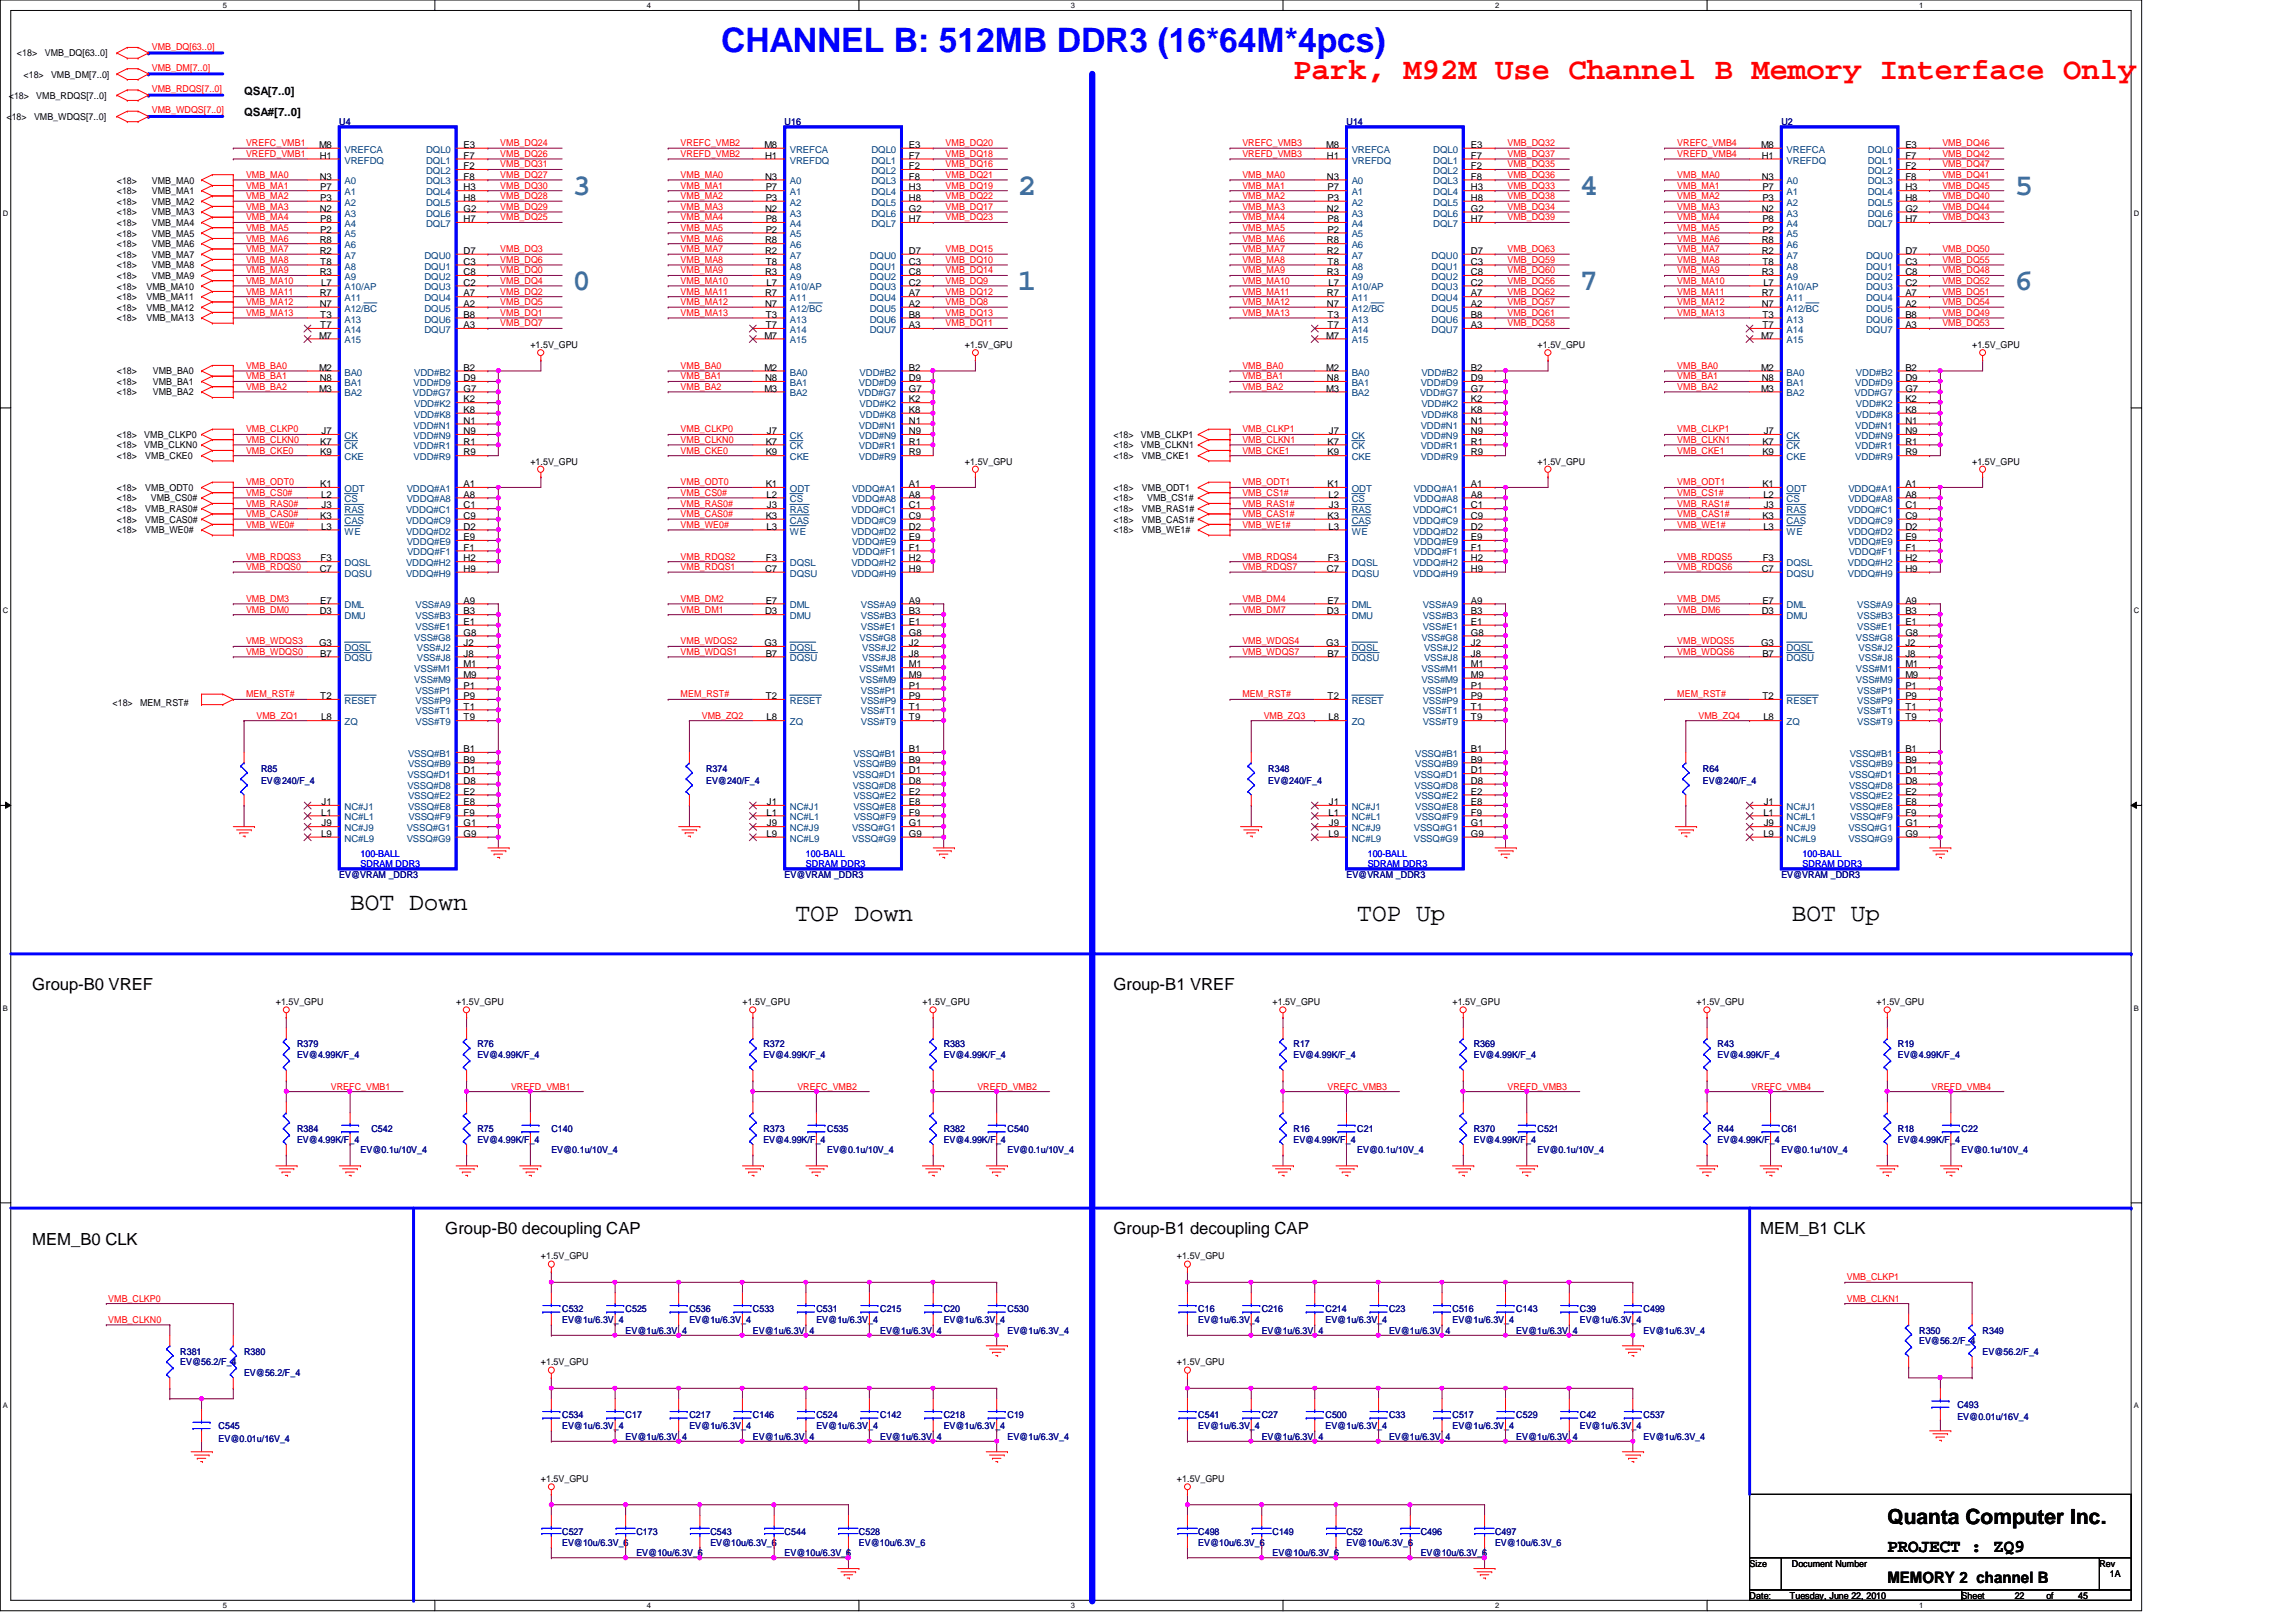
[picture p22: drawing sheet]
<svg xmlns="http://www.w3.org/2000/svg" width="297mm" height="210mm" viewBox="0 0 297 210" stroke-linecap="round" stroke-linejoin="round" font-family="sans-serif">
<defs><g id="words">
<text font-size="4.4" fill="#00f" x="93.3" y="6.7">CHANNEL B: 512MB DDR3 (16*64M*4pcs)</text>
<text font-size="3.9" fill="#f00" x="167.3" y="10.2">Park, M92M Use Channel B Memory Interface Only</text>
<g font-size="3.9" fill="#408080">
<text x="74.1" y="25.2">3</text>
<text x="131.7" y="25.2">2</text>
<text x="204.4" y="25.2">4</text>
<text x="260.6" y="25.2">5</text>
<text x="74.1" y="37.6">0</text>
<text x="131.7" y="37.6">1</text>
<text x="204.4" y="37.6">7</text>
<text x="260.6" y="37.6">6</text>
</g>
<g font-size="3.3">
<text x="45.3" y="117.7">BOT Down</text>
<text x="102.9" y="119.1">TOP Down</text>
<text x="175.6" y="119.1">TOP Up</text>
<text x="231.8" y="119.1">BOT Up</text>
</g>
<text font-size="2.7" x="244.2" y="197.3">Quanta Computer Inc.</text>
<text font-size="2.3" x="244.2" y="200.8">PROJECT : ZQ9</text>
<g font-size="2.2">
<text x="4.1" y="128.1">Group-B0 VREF</text>
<text x="144.1" y="128.1">Group-B1 VREF</text>
<text x="4.1" y="161.1">MEM_B0 CLK</text>
<text x="57.6" y="159.7">Group-B0 decoupling CAP</text>
<text x="144.1" y="159.7">Group-B1 decoupling CAP</text>
<text x="227.7" y="159.7">MEM_B1 CLK</text>
</g>
<text font-size="2" x="244.2" y="204.9">MEMORY 2 channel B</text>
<g font-size="1.5">
<text x="31.6" y="12.3">QSA[7..0]</text>
<text x="31.6" y="15.1">QSA#[7..0]</text>
</g>
<g font-size="1.2">
<text x="2.2" y="7.3">&lt;18&gt;</text>
<text x="3" y="10">&lt;18&gt;</text>
<text x="5.8" y="7.3">VMB_DQ[63..0]</text>
<text x="6.6" y="10">VMB_DM[7..0]</text>
<text x=".8" y="15.5">&lt;18&gt;</text>
<text x="1.1" y="12.8">&lt;18&gt;</text>
<text x="4.4" y="15.5">VMB_WDQS[7..0]</text>
<text x="4.7" y="12.8">VMB_RDQS[7..0]</text>
<text x="15.1" y="23.7">&lt;18&gt;</text>
<text x="19.6" y="23.7">VMB_MA0</text>
<text x="41.3" y="19.1">M8</text>
<text x="41.4" y="23.2">N3</text>
<text x="41.4" y="20.5">H1</text>
<text x="60" y="19.1">E3</text>
<text x="60" y="20.5">F7</text>
<text x="60" y="21.9">F2</text>
<text x="60" y="23.2">F8</text>
<text x="98.9" y="19.1">M8</text>
<text x="99" y="23.2">N3</text>
<text x="99" y="20.5">H1</text>
<text x="117.6" y="19.1">E3</text>
<text x="117.6" y="20.5">F7</text>
<text x="117.6" y="21.9">F2</text>
<text x="117.6" y="23.2">F8</text>
<text x="171.6" y="19.1">M8</text>
<text x="171.7" y="23.2">N3</text>
<text x="171.7" y="20.5">H1</text>
<text x="190.3" y="19.1">E3</text>
<text x="190.3" y="20.5">F7</text>
<text x="190.3" y="21.9">F2</text>
<text x="190.3" y="23.2">F8</text>
<text x="227.8" y="19.1">M8</text>
<text x="227.9" y="23.2">N3</text>
<text x="227.9" y="20.5">H1</text>
<text x="246.5" y="19.1">E3</text>
<text x="246.5" y="20.5">F7</text>
<text x="246.5" y="21.9">F2</text>
<text x="246.5" y="23.2">F8</text>
<text x="15.1" y="25.1">&lt;18&gt;</text>
<text x="15.1" y="26.5">&lt;18&gt;</text>
<text x="15.1" y="27.9">&lt;18&gt;</text>
<text x="15.1" y="29.3">&lt;18&gt;</text>
<text x="19.6" y="25.1">VMB_MA1</text>
<text x="19.6" y="26.5">VMB_MA2</text>
<text x="19.6" y="27.9">VMB_MA3</text>
<text x="19.6" y="29.3">VMB_MA4</text>
<text x="41.4" y="27.4">N2</text>
<text x="41.4" y="26">P3</text>
<text x="41.4" y="28.7">P8</text>
<text x="41.4" y="24.6">P7</text>
<text x="60" y="24.6">H3</text>
<text x="60" y="26">H8</text>
<text x="60" y="27.4">G2</text>
<text x="60" y="28.7">H7</text>
<text x="99" y="27.4">N2</text>
<text x="99.1" y="26">P3</text>
<text x="99.1" y="28.7">P8</text>
<text x="99.1" y="24.6">P7</text>
<text x="117.6" y="24.6">H3</text>
<text x="117.6" y="26">H8</text>
<text x="117.6" y="27.4">G2</text>
<text x="117.6" y="28.7">H7</text>
<text x="171.7" y="27.4">N2</text>
<text x="171.7" y="26">P3</text>
<text x="171.7" y="28.7">P8</text>
<text x="171.7" y="24.6">P7</text>
<text x="190.3" y="24.6">H3</text>
<text x="190.3" y="26">H8</text>
<text x="190.3" y="27.4">G2</text>
<text x="190.3" y="28.7">H7</text>
<text x="227.9" y="27.4">N2</text>
<text x="228" y="26">P3</text>
<text x="228" y="28.7">P8</text>
<text x="228" y="24.6">P7</text>
<text x="246.5" y="24.6">H3</text>
<text x="246.5" y="26">H8</text>
<text x="246.5" y="27.4">G2</text>
<text x="246.5" y="28.7">H7</text>
<text x="15.1" y="30.6">&lt;18&gt;</text>
<text x="15.1" y="32">&lt;18&gt;</text>
<text x="15.1" y="33.4">&lt;18&gt;</text>
<text x="15.1" y="34.7">&lt;18&gt;</text>
<text x="19.6" y="30.6">VMB_MA5</text>
<text x="19.6" y="32">VMB_MA6</text>
<text x="19.6" y="33.4">VMB_MA7</text>
<text x="19.6" y="34.7">VMB_MA8</text>
<text x="41.4" y="31.5">R8</text>
<text x="41.4" y="32.9">R2</text>
<text x="41.4" y="35.6">R3</text>
<text x="41.4" y="30.1">P2</text>
<text x="41.4" y="34.2">T8</text>
<text x="60" y="34.2">C3</text>
<text x="60" y="35.6">C8</text>
<text x="60" y="32.9">D7</text>
<text x="99" y="31.5">R8</text>
<text x="99" y="32.9">R2</text>
<text x="99" y="35.6">R3</text>
<text x="99.1" y="30.1">P2</text>
<text x="99.1" y="34.2">T8</text>
<text x="117.6" y="34.2">C3</text>
<text x="117.6" y="35.6">C8</text>
<text x="117.6" y="32.9">D7</text>
<text x="171.7" y="31.5">R8</text>
<text x="171.7" y="32.9">R2</text>
<text x="171.7" y="35.6">R3</text>
<text x="171.7" y="30.1">P2</text>
<text x="171.7" y="34.2">T8</text>
<text x="190.3" y="34.2">C3</text>
<text x="190.3" y="35.6">C8</text>
<text x="190.3" y="32.9">D7</text>
<text x="227.9" y="31.5">R8</text>
<text x="227.9" y="32.9">R2</text>
<text x="227.9" y="35.6">R3</text>
<text x="228" y="30.1">P2</text>
<text x="228" y="34.2">T8</text>
<text x="246.5" y="34.2">C3</text>
<text x="246.5" y="35.6">C8</text>
<text x="246.5" y="32.9">D7</text>
<text x="15.1" y="36.1">&lt;18&gt;</text>
<text x="15.1" y="37.5">&lt;18&gt;</text>
<text x="15.1" y="38.9">&lt;18&gt;</text>
<text x="15.1" y="40.2">&lt;18&gt;</text>
<text x="15.1" y="41.6">&lt;18&gt;</text>
<text x="19" y="37.5">VMB_MA10</text>
<text x="19" y="38.9">VMB_MA11</text>
<text x="19" y="40.2">VMB_MA12</text>
<text x="19" y="41.6">VMB_MA13</text>
<text x="19.6" y="36.1">VMB_MA9</text>
<text x="41.4" y="38.4">R7</text>
<text x="41.4" y="39.7">N7</text>
<text x="41.4" y="41.1">T3</text>
<text x="41.6" y="37">L7</text>
<text x="60" y="37">C2</text>
<text x="60" y="38.4">A7</text>
<text x="60" y="39.7">A2</text>
<text x="60" y="41.1">B8</text>
<text x="99" y="38.4">R7</text>
<text x="99" y="39.7">N7</text>
<text x="99.1" y="41.1">T3</text>
<text x="99.2" y="37">L7</text>
<text x="117.6" y="37">C2</text>
<text x="117.6" y="38.4">A7</text>
<text x="117.6" y="39.7">A2</text>
<text x="117.6" y="41.1">B8</text>
<text x="171.7" y="38.4">R7</text>
<text x="171.7" y="39.7">N7</text>
<text x="171.7" y="41.1">T3</text>
<text x="171.9" y="37">L7</text>
<text x="190.3" y="37">C2</text>
<text x="190.3" y="38.4">A7</text>
<text x="190.3" y="39.7">A2</text>
<text x="190.3" y="41.1">B8</text>
<text x="227.9" y="38.4">R7</text>
<text x="227.9" y="39.7">N7</text>
<text x="228" y="41.1">T3</text>
<text x="228.1" y="37">L7</text>
<text x="246.5" y="37">C2</text>
<text x="246.5" y="38.4">A7</text>
<text x="246.5" y="39.7">A2</text>
<text x="246.5" y="41.1">B8</text>
<text x="41.3" y="48">M2</text>
<text x="41.3" y="43.8">M7</text>
<text x="41.4" y="42.5">T7</text>
<text x="60" y="48">B2</text>
<text x="60" y="42.5">A3</text>
<text x="68.6" y="45">+1.5V_GPU</text>
<text x="98.9" y="48">M2</text>
<text x="98.9" y="43.8">M7</text>
<text x="99.1" y="42.5">T7</text>
<text x="117.6" y="48">B2</text>
<text x="117.6" y="42.5">A3</text>
<text x="124.8" y="45">+1.5V_GPU</text>
<text x="171.6" y="48">M2</text>
<text x="171.6" y="43.8">M7</text>
<text x="171.7" y="42.5">T7</text>
<text x="190.3" y="48">B2</text>
<text x="190.3" y="42.5">A3</text>
<text x="198.9" y="45">+1.5V_GPU</text>
<text x="227.8" y="48">M2</text>
<text x="227.8" y="43.8">M7</text>
<text x="228" y="42.5">T7</text>
<text x="246.5" y="48">B2</text>
<text x="246.5" y="42.5">A3</text>
<text x="255.1" y="45">+1.5V_GPU</text>
<text x="15.1" y="49.8">&lt;18&gt;</text>
<text x="15.1" y="51.2">&lt;18&gt;</text>
<text x="15.1" y="48.4">&lt;18&gt;</text>
<text x="19.8" y="49.8">VMB_BA1</text>
<text x="19.8" y="51.2">VMB_BA2</text>
<text x="19.8" y="48.4">VMB_BA0</text>
<text x="41.3" y="50.7">M3</text>
<text x="41.4" y="49.3">N8</text>
<text x="60" y="49.3">D9</text>
<text x="60" y="50.7">G7</text>
<text x="60" y="52.1">K2</text>
<text x="60" y="53.4">K8</text>
<text x="98.9" y="50.7">M3</text>
<text x="99" y="49.3">N8</text>
<text x="117.6" y="49.3">D9</text>
<text x="117.6" y="50.7">G7</text>
<text x="117.6" y="52.1">K2</text>
<text x="117.6" y="53.4">K8</text>
<text x="171.6" y="50.7">M3</text>
<text x="171.7" y="49.3">N8</text>
<text x="190.3" y="49.3">D9</text>
<text x="190.3" y="50.7">G7</text>
<text x="190.3" y="52.1">K2</text>
<text x="190.3" y="53.4">K8</text>
<text x="227.8" y="50.7">M3</text>
<text x="227.9" y="49.3">N8</text>
<text x="246.5" y="49.3">D9</text>
<text x="246.5" y="50.7">G7</text>
<text x="246.5" y="52.1">K2</text>
<text x="246.5" y="53.4">K8</text>
<text x="15.1" y="58">&lt;18&gt;</text>
<text x="15.1" y="56.7">&lt;18&gt;</text>
<text x="15.1" y="59.4">&lt;18&gt;</text>
<text x="18.7" y="58">VMB_CLKN0</text>
<text x="18.7" y="56.7">VMB_CLKP0</text>
<text x="18.8" y="59.4">VMB_CKE0</text>
<text x="41.4" y="58.9">K9</text>
<text x="41.4" y="57.5">K7</text>
<text x="41.6" y="56.2">J7</text>
<text x="60" y="54.8">N1</text>
<text x="60" y="56.2">N9</text>
<text x="60" y="57.5">R1</text>
<text x="60" y="58.9">R9</text>
<text x="99.1" y="58.9">K9</text>
<text x="99.1" y="57.5">K7</text>
<text x="99.2" y="56.2">J7</text>
<text x="117.6" y="54.8">N1</text>
<text x="117.6" y="56.2">N9</text>
<text x="117.6" y="57.5">R1</text>
<text x="117.6" y="58.9">R9</text>
<text x="144.1" y="56.7">&lt;18&gt;</text>
<text x="144.1" y="58">&lt;18&gt;</text>
<text x="144.1" y="59.4">&lt;18&gt;</text>
<text x="147.6" y="56.7">VMB_CLKP1</text>
<text x="147.6" y="58">VMB_CLKN1</text>
<text x="147.7" y="59.4">VMB_CKE1</text>
<text x="171.7" y="58.9">K9</text>
<text x="171.7" y="57.5">K7</text>
<text x="171.9" y="56.2">J7</text>
<text x="190.3" y="54.8">N1</text>
<text x="190.3" y="56.2">N9</text>
<text x="190.3" y="57.5">R1</text>
<text x="190.3" y="58.9">R9</text>
<text x="228" y="58.9">K9</text>
<text x="228" y="57.5">K7</text>
<text x="228.2" y="56.2">J7</text>
<text x="246.5" y="54.8">N1</text>
<text x="246.5" y="56.2">N9</text>
<text x="246.5" y="57.5">R1</text>
<text x="246.5" y="58.9">R9</text>
<text x="15.1" y="64.9">&lt;18&gt;</text>
<text x="15.1" y="63.5">&lt;18&gt;</text>
<text x="18.8" y="63.5">VMB_ODT0</text>
<text x="19.5" y="64.9">VMB_CS0#</text>
<text x="41.4" y="63">K1</text>
<text x="41.6" y="64.4">L2</text>
<text x="41.6" y="65.8">J3</text>
<text x="60" y="63">A1</text>
<text x="60" y="64.4">A8</text>
<text x="60" y="65.8">C1</text>
<text x="68.6" y="60.1">+1.5V_GPU</text>
<text x="99.1" y="63">K1</text>
<text x="99.2" y="64.4">L2</text>
<text x="99.2" y="65.8">J3</text>
<text x="117.6" y="63">A1</text>
<text x="117.6" y="64.4">A8</text>
<text x="117.6" y="65.8">C1</text>
<text x="124.8" y="60.1">+1.5V_GPU</text>
<text x="144.1" y="64.9">&lt;18&gt;</text>
<text x="144.1" y="63.5">&lt;18&gt;</text>
<text x="147.7" y="63.5">VMB_ODT1</text>
<text x="148.4" y="64.9">VMB_CS1#</text>
<text x="171.7" y="63">K1</text>
<text x="171.9" y="64.4">L2</text>
<text x="171.9" y="65.8">J3</text>
<text x="190.3" y="63">A1</text>
<text x="190.3" y="64.4">A8</text>
<text x="190.3" y="65.8">C1</text>
<text x="198.9" y="60.1">+1.5V_GPU</text>
<text x="228" y="63">K1</text>
<text x="228.1" y="64.4">L2</text>
<text x="228.2" y="65.8">J3</text>
<text x="246.5" y="63">A1</text>
<text x="246.5" y="64.4">A8</text>
<text x="246.5" y="65.8">C1</text>
<text x="255.1" y="60.1">+1.5V_GPU</text>
<text x="15.1" y="67.6">&lt;18&gt;</text>
<text x="15.1" y="66.3">&lt;18&gt;</text>
<text x="15.1" y="69">&lt;18&gt;</text>
<text x="18.8" y="67.6">VMB_CAS0#</text>
<text x="18.8" y="66.3">VMB_RAS0#</text>
<text x="18.8" y="69">VMB_WE0#</text>
<text x="41.4" y="67.1">K3</text>
<text x="41.6" y="68.5">L3</text>
<text x="60" y="67.1">C9</text>
<text x="60" y="69.9">E9</text>
<text x="60" y="71.2">F1</text>
<text x="60" y="68.5">D2</text>
<text x="99.1" y="67.1">K3</text>
<text x="99.2" y="68.5">L3</text>
<text x="117.6" y="67.1">C9</text>
<text x="117.6" y="69.9">E9</text>
<text x="117.6" y="71.2">F1</text>
<text x="117.6" y="68.5">D2</text>
<text x="144.1" y="67.6">&lt;18&gt;</text>
<text x="144.1" y="66.3">&lt;18&gt;</text>
<text x="144.1" y="69">&lt;18&gt;</text>
<text x="147.7" y="67.6">VMB_CAS1#</text>
<text x="147.7" y="66.3">VMB_RAS1#</text>
<text x="147.7" y="69">VMB_WE1#</text>
<text x="171.7" y="67.1">K3</text>
<text x="171.9" y="68.5">L3</text>
<text x="190.3" y="67.1">C9</text>
<text x="190.3" y="69.9">E9</text>
<text x="190.3" y="71.2">F1</text>
<text x="190.3" y="68.5">D2</text>
<text x="228" y="67.1">K3</text>
<text x="228.1" y="68.5">L3</text>
<text x="246.5" y="67.1">C9</text>
<text x="246.5" y="69.9">E9</text>
<text x="246.5" y="71.2">F1</text>
<text x="246.5" y="68.5">D2</text>
<text x="41.4" y="74">C7</text>
<text x="41.5" y="72.6">F3</text>
<text x="60" y="72.6">H2</text>
<text x="60" y="74">H9</text>
<text x="99" y="74">C7</text>
<text x="99.1" y="72.6">F3</text>
<text x="117.6" y="72.6">H2</text>
<text x="117.6" y="74">H9</text>
<text x="171.7" y="74">C7</text>
<text x="171.8" y="72.6">F3</text>
<text x="190.3" y="72.6">H2</text>
<text x="190.3" y="74">H9</text>
<text x="227.9" y="74">C7</text>
<text x="228" y="72.6">F3</text>
<text x="246.5" y="72.6">H2</text>
<text x="246.5" y="74">H9</text>
<text x="41.3" y="83.6">G3</text>
<text x="41.4" y="79.5">D3</text>
<text x="41.4" y="78.1">E7</text>
<text x="60" y="78.1">A9</text>
<text x="60" y="80.9">E1</text>
<text x="60" y="79.5">B3</text>
<text x="60" y="82.3">G8</text>
<text x="60" y="83.6">J2</text>
<text x="98.9" y="83.6">G3</text>
<text x="99" y="79.5">D3</text>
<text x="99.1" y="78.1">E7</text>
<text x="117.6" y="78.1">A9</text>
<text x="117.6" y="80.9">E1</text>
<text x="117.6" y="79.5">B3</text>
<text x="117.6" y="82.3">G8</text>
<text x="117.6" y="83.6">J2</text>
<text x="171.6" y="83.6">G3</text>
<text x="171.7" y="79.5">D3</text>
<text x="171.7" y="78.1">E7</text>
<text x="190.3" y="78.1">A9</text>
<text x="190.3" y="80.9">E1</text>
<text x="190.3" y="79.5">B3</text>
<text x="190.3" y="82.3">G8</text>
<text x="190.3" y="83.6">J2</text>
<text x="227.8" y="83.6">G3</text>
<text x="227.9" y="79.5">D3</text>
<text x="228" y="78.1">E7</text>
<text x="246.5" y="78.1">A9</text>
<text x="246.5" y="80.9">E1</text>
<text x="246.5" y="79.5">B3</text>
<text x="246.5" y="82.3">G8</text>
<text x="246.5" y="83.6">J2</text>
<text x="41.4" y="85">B7</text>
<text x="60" y="85">J8</text>
<text x="60" y="86.4">M1</text>
<text x="60" y="87.7">M9</text>
<text x="60" y="89.1">P1</text>
<text x="99.1" y="85">B7</text>
<text x="117.6" y="85">J8</text>
<text x="117.6" y="86.4">M1</text>
<text x="117.6" y="87.7">M9</text>
<text x="117.6" y="89.1">P1</text>
<text x="171.7" y="85">B7</text>
<text x="190.3" y="85">J8</text>
<text x="190.3" y="86.4">M1</text>
<text x="190.3" y="87.7">M9</text>
<text x="190.3" y="89.1">P1</text>
<text x="228" y="85">B7</text>
<text x="246.5" y="85">J8</text>
<text x="246.5" y="86.4">M1</text>
<text x="246.5" y="87.7">M9</text>
<text x="246.5" y="89.1">P1</text>
<text x="14.6" y="91.4">&lt;18&gt;</text>
<text x="18.1" y="91.4">MEM_RST#</text>
<text x="41.4" y="90.5">T2</text>
<text x="41.6" y="93.2">L8</text>
<text x="60" y="90.5">P9</text>
<text x="60" y="91.8">T1</text>
<text x="60" y="93.2">T9</text>
<text x="99.1" y="90.5">T2</text>
<text x="99.2" y="93.2">L8</text>
<text x="117.6" y="90.5">P9</text>
<text x="117.6" y="91.8">T1</text>
<text x="117.6" y="93.2">T9</text>
<text x="171.7" y="90.5">T2</text>
<text x="171.9" y="93.2">L8</text>
<text x="190.3" y="90.5">P9</text>
<text x="190.3" y="91.8">T1</text>
<text x="190.3" y="93.2">T9</text>
<text x="228" y="90.5">T2</text>
<text x="228.1" y="93.2">L8</text>
<text x="246.5" y="90.5">P9</text>
<text x="246.5" y="91.8">T1</text>
<text x="246.5" y="93.2">T9</text>
<text x="60" y="100.1">D1</text>
<text x="60" y="97.3">B1</text>
<text x="60" y="98.7">B9</text>
<text x="60" y="101.4">D8</text>
<text x="117.6" y="100.1">D1</text>
<text x="117.6" y="97.3">B1</text>
<text x="117.6" y="98.7">B9</text>
<text x="117.6" y="101.4">D8</text>
<text x="190.3" y="100.1">D1</text>
<text x="190.3" y="97.3">B1</text>
<text x="190.3" y="98.7">B9</text>
<text x="190.3" y="101.4">D8</text>
<text x="246.5" y="100.1">D1</text>
<text x="246.5" y="97.3">B1</text>
<text x="246.5" y="98.7">B9</text>
<text x="246.5" y="101.4">D8</text>
<text x="41.6" y="105.5">L1</text>
<text x="41.6" y="104.2">J1</text>
<text x="41.6" y="106.9">J9</text>
<text x="60" y="102.8">E2</text>
<text x="60" y="104.2">E8</text>
<text x="60" y="105.5">F9</text>
<text x="60" y="106.9">G1</text>
<text x="99.2" y="105.5">L1</text>
<text x="99.2" y="104.2">J1</text>
<text x="99.2" y="106.9">J9</text>
<text x="117.6" y="102.8">E2</text>
<text x="117.6" y="104.2">E8</text>
<text x="117.6" y="105.5">F9</text>
<text x="117.6" y="106.9">G1</text>
<text x="171.9" y="105.5">L1</text>
<text x="171.9" y="104.2">J1</text>
<text x="171.9" y="106.9">J9</text>
<text x="190.3" y="102.8">E2</text>
<text x="190.3" y="104.2">E8</text>
<text x="190.3" y="105.5">F9</text>
<text x="190.3" y="106.9">G1</text>
<text x="228.1" y="105.5">L1</text>
<text x="228.2" y="104.2">J1</text>
<text x="228.2" y="106.9">J9</text>
<text x="246.5" y="102.8">E2</text>
<text x="246.5" y="104.2">E8</text>
<text x="246.5" y="105.5">F9</text>
<text x="246.5" y="106.9">G1</text>
<text x="41.6" y="108.3">L9</text>
<text x="60" y="108.3">G9</text>
<text x="99.2" y="108.3">L9</text>
<text x="117.6" y="108.3">G9</text>
<text x="171.9" y="108.3">L9</text>
<text x="190.3" y="108.3">G9</text>
<text x="228.1" y="108.3">L9</text>
<text x="246.5" y="108.3">G9</text>
<text x="35.7" y="130">+1.5V_GPU</text>
<text x="59" y="130">+1.5V_GPU</text>
<text x="96.1" y="130">+1.5V_GPU</text>
<text x="119.3" y="130">+1.5V_GPU</text>
<text x="164.6" y="130">+1.5V_GPU</text>
<text x="187.9" y="130">+1.5V_GPU</text>
<text x="219.5" y="130">+1.5V_GPU</text>
<text x="242.8" y="130">+1.5V_GPU</text>
<text x="70" y="163">+1.5V_GPU</text>
<text x="152.3" y="163">+1.5V_GPU</text>
<text x="70" y="176.7">+1.5V_GPU</text>
<text x="152.3" y="176.7">+1.5V_GPU</text>
<text x="70" y="191.8">+1.5V_GPU</text>
<text x="152.3" y="191.8">+1.5V_GPU</text>
<text x="226.4" y="202.7">Size</text>
<text x="231.8" y="202.7">Document Number</text>
<text x="271.6" y="202.7">Rev</text>
<text x="226.4" y="206.9">Date:</text>
<text x="231.6" y="206.9">Tuesday, June 22, 2010</text>
<text x="253.8" y="206.9">Sheet</text>
<text x="260.6" y="206.9">22</text>
<text x="264.7" y="206.9">of</text>
<text x="268.9" y="206.9">45</text>
<text x="273" y="204.1">1A</text>
</g>
<g font-size="1.2" fill="#f00">
<text x="19.6" y="6.4">VMB_DQ[63..0]</text>
<text x="19.6" y="9.1">VMB_DM[7..0]</text>
<text x="19.6" y="11.9">VMB_RDQS[7..0]</text>
<text x="19.6" y="14.6">VMB_WDQS[7..0]</text>
<text x="31.8" y="18.9">VREFC_VMB1</text>
<text x="31.8" y="20.3">VREFD_VMB1</text>
<text x="31.8" y="23">VMB_MA0</text>
<text x="64.7" y="21.7">VMB_DQ31</text>
<text x="64.7" y="20.3">VMB_DQ26</text>
<text x="64.7" y="18.9">VMB_DQ24</text>
<text x="64.7" y="23">VMB_DQ27</text>
<text x="88.1" y="23">VMB_MA0</text>
<text x="88.1" y="18.9">VREFC_VMB2</text>
<text x="88.1" y="20.3">VREFD_VMB2</text>
<text x="122.3" y="18.9">VMB_DQ20</text>
<text x="122.3" y="21.7">VMB_DQ16</text>
<text x="122.3" y="20.3">VMB_DQ18</text>
<text x="122.3" y="23">VMB_DQ21</text>
<text x="160.7" y="23">VMB_MA0</text>
<text x="160.7" y="18.9">VREFC_VMB3</text>
<text x="160.7" y="20.3">VREFD_VMB3</text>
<text x="195" y="20.3">VMB_DQ37</text>
<text x="195" y="18.9">VMB_DQ32</text>
<text x="195" y="21.7">VMB_DQ35</text>
<text x="195" y="23">VMB_DQ36</text>
<text x="217" y="23">VMB_MA0</text>
<text x="217" y="18.9">VREFC_VMB4</text>
<text x="217" y="20.3">VREFD_VMB4</text>
<text x="251.3" y="18.9">VMB_DQ46</text>
<text x="251.3" y="21.7">VMB_DQ47</text>
<text x="251.3" y="20.3">VMB_DQ42</text>
<text x="251.3" y="23">VMB_DQ41</text>
<text x="31.8" y="27.2">VMB_MA3</text>
<text x="31.8" y="28.5">VMB_MA4</text>
<text x="31.8" y="29.9">VMB_MA5</text>
<text x="31.8" y="24.4">VMB_MA1</text>
<text x="31.8" y="25.8">VMB_MA2</text>
<text x="64.7" y="28.5">VMB_DQ25</text>
<text x="64.7" y="27.2">VMB_DQ29</text>
<text x="64.7" y="24.4">VMB_DQ30</text>
<text x="64.7" y="25.8">VMB_DQ28</text>
<text x="88.1" y="27.2">VMB_MA3</text>
<text x="88.1" y="28.5">VMB_MA4</text>
<text x="88.1" y="29.9">VMB_MA5</text>
<text x="88.1" y="24.4">VMB_MA1</text>
<text x="88.1" y="25.8">VMB_MA2</text>
<text x="122.3" y="24.4">VMB_DQ19</text>
<text x="122.3" y="25.8">VMB_DQ22</text>
<text x="122.3" y="27.2">VMB_DQ17</text>
<text x="122.3" y="28.5">VMB_DQ23</text>
<text x="160.7" y="27.2">VMB_MA3</text>
<text x="160.7" y="28.5">VMB_MA4</text>
<text x="160.7" y="29.9">VMB_MA5</text>
<text x="160.7" y="24.4">VMB_MA1</text>
<text x="160.7" y="25.8">VMB_MA2</text>
<text x="195" y="27.2">VMB_DQ34</text>
<text x="195" y="24.4">VMB_DQ33</text>
<text x="195" y="25.8">VMB_DQ38</text>
<text x="195" y="28.5">VMB_DQ39</text>
<text x="217" y="27.2">VMB_MA3</text>
<text x="217" y="28.5">VMB_MA4</text>
<text x="217" y="29.9">VMB_MA5</text>
<text x="217" y="24.4">VMB_MA1</text>
<text x="217" y="25.8">VMB_MA2</text>
<text x="251.3" y="25.8">VMB_DQ40</text>
<text x="251.3" y="27.2">VMB_DQ44</text>
<text x="251.3" y="24.4">VMB_DQ45</text>
<text x="251.3" y="28.5">VMB_DQ43</text>
<text x="31.8" y="35.4">VMB_MA9</text>
<text x="31.8" y="34">VMB_MA8</text>
<text x="31.8" y="32.6">VMB_MA7</text>
<text x="31.8" y="31.3">VMB_MA6</text>
<text x="64.7" y="35.4">VMB_DQ0</text>
<text x="64.7" y="34">VMB_DQ6</text>
<text x="64.7" y="32.6">VMB_DQ3</text>
<text x="88.1" y="35.4">VMB_MA9</text>
<text x="88.1" y="34">VMB_MA8</text>
<text x="88.1" y="32.6">VMB_MA7</text>
<text x="88.1" y="31.3">VMB_MA6</text>
<text x="122.3" y="35.4">VMB_DQ14</text>
<text x="122.3" y="32.6">VMB_DQ15</text>
<text x="122.3" y="34">VMB_DQ10</text>
<text x="160.7" y="35.4">VMB_MA9</text>
<text x="160.7" y="34">VMB_MA8</text>
<text x="160.7" y="32.6">VMB_MA7</text>
<text x="160.7" y="31.3">VMB_MA6</text>
<text x="195" y="35.4">VMB_DQ60</text>
<text x="195" y="32.6">VMB_DQ63</text>
<text x="195" y="34">VMB_DQ59</text>
<text x="217" y="35.4">VMB_MA9</text>
<text x="217" y="34">VMB_MA8</text>
<text x="217" y="32.6">VMB_MA7</text>
<text x="217" y="31.3">VMB_MA6</text>
<text x="251.3" y="34">VMB_DQ55</text>
<text x="251.3" y="35.4">VMB_DQ48</text>
<text x="251.3" y="32.6">VMB_DQ50</text>
<text x="31.8" y="38.1">VMB_MA11</text>
<text x="31.8" y="36.7">VMB_MA10</text>
<text x="31.8" y="39.5">VMB_MA12</text>
<text x="31.8" y="40.9">VMB_MA13</text>
<text x="64.7" y="40.9">VMB_DQ1</text>
<text x="64.7" y="39.5">VMB_DQ5</text>
<text x="64.7" y="38.1">VMB_DQ2</text>
<text x="64.7" y="36.7">VMB_DQ4</text>
<text x="88.1" y="38.1">VMB_MA11</text>
<text x="88.1" y="36.7">VMB_MA10</text>
<text x="88.1" y="39.5">VMB_MA12</text>
<text x="88.1" y="40.9">VMB_MA13</text>
<text x="122.3" y="38.1">VMB_DQ12</text>
<text x="122.3" y="39.5">VMB_DQ8</text>
<text x="122.3" y="40.9">VMB_DQ13</text>
<text x="122.3" y="36.7">VMB_DQ9</text>
<text x="160.7" y="38.1">VMB_MA11</text>
<text x="160.7" y="36.7">VMB_MA10</text>
<text x="160.7" y="39.5">VMB_MA12</text>
<text x="160.7" y="40.9">VMB_MA13</text>
<text x="195" y="39.5">VMB_DQ57</text>
<text x="195" y="38.1">VMB_DQ62</text>
<text x="195" y="40.9">VMB_DQ61</text>
<text x="195" y="36.7">VMB_DQ56</text>
<text x="217" y="38.1">VMB_MA11</text>
<text x="217" y="36.7">VMB_MA10</text>
<text x="217" y="39.5">VMB_MA12</text>
<text x="217" y="40.9">VMB_MA13</text>
<text x="251.3" y="39.5">VMB_DQ54</text>
<text x="251.3" y="38.1">VMB_DQ51</text>
<text x="251.3" y="40.9">VMB_DQ49</text>
<text x="251.3" y="36.7">VMB_DQ52</text>
<text x="31.8" y="47.8">VMB_BA0</text>
<text x="64.7" y="42.2">VMB_DQ7</text>
<text x="88.1" y="47.8">VMB_BA0</text>
<text x="122.3" y="42.2">VMB_DQ11</text>
<text x="160.7" y="47.8">VMB_BA0</text>
<text x="195" y="42.2">VMB_DQ58</text>
<text x="217" y="47.8">VMB_BA0</text>
<text x="251.3" y="42.2">VMB_DQ53</text>
<text x="31.8" y="49.1">VMB_BA1</text>
<text x="31.8" y="50.5">VMB_BA2</text>
<text x="88.1" y="49.1">VMB_BA1</text>
<text x="88.1" y="50.5">VMB_BA2</text>
<text x="160.7" y="49.1">VMB_BA1</text>
<text x="160.7" y="50.5">VMB_BA2</text>
<text x="217" y="49.1">VMB_BA1</text>
<text x="217" y="50.5">VMB_BA2</text>
<text x="31.8" y="56">VMB_CLKP0</text>
<text x="31.8" y="57.3">VMB_CLKN0</text>
<text x="31.8" y="58.7">VMB_CKE0</text>
<text x="88.1" y="58.7">VMB_CKE0</text>
<text x="88.1" y="56">VMB_CLKP0</text>
<text x="88.1" y="57.3">VMB_CLKN0</text>
<text x="160.7" y="56">VMB_CLKP1</text>
<text x="160.7" y="57.3">VMB_CLKN1</text>
<text x="160.7" y="58.7">VMB_CKE1</text>
<text x="217" y="56">VMB_CLKP1</text>
<text x="217" y="57.3">VMB_CLKN1</text>
<text x="217" y="58.7">VMB_CKE1</text>
<text x="31.8" y="62.8">VMB_ODT0</text>
<text x="31.8" y="64.2">VMB_CS0#</text>
<text x="31.8" y="65.6">VMB_RAS0#</text>
<text x="88.1" y="65.6">VMB_RAS0#</text>
<text x="88.1" y="62.8">VMB_ODT0</text>
<text x="88.1" y="64.2">VMB_CS0#</text>
<text x="160.7" y="62.8">VMB_ODT1</text>
<text x="160.7" y="64.2">VMB_CS1#</text>
<text x="160.7" y="65.6">VMB_RAS1#</text>
<text x="217" y="62.8">VMB_ODT1</text>
<text x="217" y="64.2">VMB_CS1#</text>
<text x="217" y="65.6">VMB_RAS1#</text>
<text x="31.8" y="66.9">VMB_CAS0#</text>
<text x="31.8" y="68.3">VMB_WE0#</text>
<text x="88.1" y="66.9">VMB_CAS0#</text>
<text x="88.1" y="68.3">VMB_WE0#</text>
<text x="160.7" y="68.3">VMB_WE1#</text>
<text x="160.7" y="66.9">VMB_CAS1#</text>
<text x="217" y="68.3">VMB_WE1#</text>
<text x="217" y="66.9">VMB_CAS1#</text>
<text x="31.8" y="73.8">VMB_RDQS0</text>
<text x="31.8" y="77.9">VMB_DM3</text>
<text x="31.8" y="72.4">VMB_RDQS3</text>
<text x="88.1" y="77.9">VMB_DM2</text>
<text x="88.1" y="73.8">VMB_RDQS1</text>
<text x="88.1" y="72.4">VMB_RDQS2</text>
<text x="160.7" y="77.9">VMB_DM4</text>
<text x="160.7" y="72.4">VMB_RDQS4</text>
<text x="160.7" y="73.8">VMB_RDQS7</text>
<text x="217" y="77.9">VMB_DM5</text>
<text x="217" y="72.4">VMB_RDQS5</text>
<text x="217" y="73.8">VMB_RDQS6</text>
<text x="31.8" y="83.4">VMB_WDQS3</text>
<text x="31.8" y="79.3">VMB_DM0</text>
<text x="88.1" y="79.3">VMB_DM1</text>
<text x="88.1" y="83.4">VMB_WDQS2</text>
<text x="160.7" y="79.3">VMB_DM7</text>
<text x="160.7" y="83.4">VMB_WDQS4</text>
<text x="217" y="79.3">VMB_DM6</text>
<text x="217" y="83.4">VMB_WDQS5</text>
<text x="31.8" y="84.8">VMB_WDQS0</text>
<text x="88.1" y="84.8">VMB_WDQS1</text>
<text x="160.7" y="84.8">VMB_WDQS7</text>
<text x="217" y="84.8">VMB_WDQS6</text>
<text x="31.8" y="90.3">MEM_RST#</text>
<text x="33.2" y="93">VMB_ZQ1</text>
<text x="88.1" y="90.3">MEM_RST#</text>
<text x="90.8" y="93">VMB_ZQ2</text>
<text x="160.7" y="90.3">MEM_RST#</text>
<text x="163.5" y="93">VMB_ZQ3</text>
<text x="217" y="90.3">MEM_RST#</text>
<text x="219.7" y="93">VMB_ZQ4</text>
<text x="42.8" y="141">VREFC_VMB1</text>
<text x="66.1" y="141">VREFD_VMB1</text>
<text x="103.2" y="141">VREFC_VMB2</text>
<text x="126.4" y="141">VREFD_VMB2</text>
<text x="171.7" y="141">VREFC_VMB3</text>
<text x="195" y="141">VREFD_VMB3</text>
<text x="226.6" y="141">VREFC_VMB4</text>
<text x="249.9" y="141">VREFD_VMB4</text>
<text x="238.9" y="165.7">VMB_CLKP1</text>
<text x="14" y="168.4">VMB_CLKP0</text>
<text x="14" y="171.2">VMB_CLKN0</text>
<text x="238.9" y="168.4">VMB_CLKN1</text>
</g>
<g font-size="1.2" fill="#000080">
<text x="43.9" y="16.2">U4</text>
<text x="101.5" y="16.2">U16</text>
<text x="174.2" y="16.2">U14</text>
<text x="230.5" y="16.2">U2</text>
<text x="33.8" y="99.9">R85</text>
<text x="33.8" y="101.5">EV@240/F_4</text>
<text x="91.4" y="99.9">R374</text>
<text x="91.4" y="101.5">EV@240/F_4</text>
<text x="164.1" y="99.9">R348</text>
<text x="164.1" y="101.5">EV@240/F_4</text>
<text x="220.3" y="99.9">R64</text>
<text x="220.3" y="101.5">EV@240/F_4</text>
<text x="43.9" y="113.6">EV@VRAM _DDR3</text>
<text x="101.5" y="113.6">EV@VRAM _DDR3</text>
<text x="174.2" y="113.6">EV@VRAM _DDR3</text>
<text x="230.5" y="113.6">EV@VRAM _DDR3</text>
<text x="38.4" y="135.6">R379</text>
<text x="38.4" y="136.9">EV@4.99K/F_4</text>
<text x="61.8" y="135.6">R76</text>
<text x="61.8" y="136.9">EV@4.99K/F_4</text>
<text x="98.8" y="135.6">R372</text>
<text x="98.8" y="136.9">EV@4.99K/F_4</text>
<text x="122.1" y="135.6">R383</text>
<text x="122.1" y="136.9">EV@4.99K/F_4</text>
<text x="167.3" y="135.6">R17</text>
<text x="167.3" y="136.9">EV@4.99K/F_4</text>
<text x="190.7" y="135.6">R369</text>
<text x="190.7" y="136.9">EV@4.99K/F_4</text>
<text x="222.2" y="135.6">R43</text>
<text x="222.2" y="136.9">EV@4.99K/F_4</text>
<text x="245.5" y="135.6">R19</text>
<text x="245.5" y="136.9">EV@4.99K/F_4</text>
<text x="38.4" y="146.5">R384</text>
<text x="38.4" y="147.9">EV@4.99K/F_4</text>
<text x="46.6" y="149.3">EV@0.1u/10V_4</text>
<text x="48" y="146.5">C542</text>
<text x="61.8" y="146.5">R75</text>
<text x="61.8" y="147.9">EV@4.99K/F_4</text>
<text x="71.3" y="146.5">C140</text>
<text x="71.3" y="149.3">EV@0.1u/10V_4</text>
<text x="98.8" y="146.5">R373</text>
<text x="98.8" y="147.9">EV@4.99K/F_4</text>
<text x="107" y="146.5">C535</text>
<text x="107" y="149.3">EV@0.1u/10V_4</text>
<text x="122.1" y="146.5">R382</text>
<text x="122.1" y="147.9">EV@4.99K/F_4</text>
<text x="130.3" y="146.5">C540</text>
<text x="130.3" y="149.3">EV@0.1u/10V_4</text>
<text x="167.3" y="146.5">R16</text>
<text x="167.3" y="147.9">EV@4.99K/F_4</text>
<text x="175.6" y="146.5">C21</text>
<text x="175.6" y="149.3">EV@0.1u/10V_4</text>
<text x="190.7" y="146.5">R370</text>
<text x="190.7" y="147.9">EV@4.99K/F_4</text>
<text x="198.9" y="146.5">C521</text>
<text x="198.9" y="149.3">EV@0.1u/10V_4</text>
<text x="222.2" y="146.5">R44</text>
<text x="222.2" y="147.9">EV@4.99K/F_4</text>
<text x="230.5" y="146.5">C61</text>
<text x="230.5" y="149.3">EV@0.1u/10V_4</text>
<text x="245.5" y="146.5">R18</text>
<text x="245.5" y="147.9">EV@4.99K/F_4</text>
<text x="253.8" y="146.5">C22</text>
<text x="253.8" y="149.3">EV@0.1u/10V_4</text>
<text x="72.7" y="169.8">C532</text>
<text x="72.7" y="171.2">EV@1u/6.3V_4</text>
<text x="80.9" y="169.8">C525</text>
<text x="80.9" y="172.6">EV@1u/6.3V_4</text>
<text x="89.2" y="169.8">C536</text>
<text x="89.2" y="171.2">EV@1u/6.3V_4</text>
<text x="97.4" y="169.8">C533</text>
<text x="97.4" y="172.6">EV@1u/6.3V_4</text>
<text x="105.6" y="169.8">C531</text>
<text x="105.6" y="171.2">EV@1u/6.3V_4</text>
<text x="113.9" y="169.8">C215</text>
<text x="113.9" y="172.6">EV@1u/6.3V_4</text>
<text x="122.1" y="169.8">C20</text>
<text x="122.1" y="171.2">EV@1u/6.3V_4</text>
<text x="130.3" y="169.8">C530</text>
<text x="130.3" y="172.6">EV@1u/6.3V_4</text>
<text x="155" y="169.8">C16</text>
<text x="155" y="171.2">EV@1u/6.3V_4</text>
<text x="163.2" y="169.8">C216</text>
<text x="163.2" y="172.6">EV@1u/6.3V_4</text>
<text x="171.5" y="169.8">C214</text>
<text x="171.5" y="171.2">EV@1u/6.3V_4</text>
<text x="179.7" y="169.8">C23</text>
<text x="179.7" y="172.6">EV@1u/6.3V_4</text>
<text x="187.9" y="169.8">C516</text>
<text x="187.9" y="171.2">EV@1u/6.3V_4</text>
<text x="196.2" y="169.8">C143</text>
<text x="196.2" y="172.6">EV@1u/6.3V_4</text>
<text x="204.4" y="169.8">C39</text>
<text x="204.4" y="171.2">EV@1u/6.3V_4</text>
<text x="212.6" y="169.8">C499</text>
<text x="212.6" y="172.6">EV@1u/6.3V_4</text>
<text x="248.3" y="172.6">R350</text>
<text x="248.3" y="173.9">EV@56.2/F_4</text>
<text x="256.5" y="172.6">R349</text>
<text x="23.3" y="175.3">R381</text>
<text x="23.3" y="176.7">EV@56.2/F_4</text>
<text x="31.6" y="175.3">R380</text>
<text x="31.6" y="178.1">EV@56.2/F_4</text>
<text x="256.5" y="175.3">EV@56.2/F_4</text>
<text x="28.3" y="184.9">C545</text>
<text x="72.7" y="183.6">C534</text>
<text x="72.7" y="184.9">EV@1u/6.3V_4</text>
<text x="80.9" y="183.6">C17</text>
<text x="89.2" y="183.6">C217</text>
<text x="89.2" y="184.9">EV@1u/6.3V_4</text>
<text x="97.4" y="183.6">C146</text>
<text x="105.6" y="183.6">C524</text>
<text x="105.6" y="184.9">EV@1u/6.3V_4</text>
<text x="113.9" y="183.6">C142</text>
<text x="122.1" y="183.6">C218</text>
<text x="122.1" y="184.9">EV@1u/6.3V_4</text>
<text x="130.3" y="183.6">C19</text>
<text x="155" y="183.6">C541</text>
<text x="155" y="184.9">EV@1u/6.3V_4</text>
<text x="163.2" y="183.6">C27</text>
<text x="171.5" y="183.6">C500</text>
<text x="171.5" y="184.9">EV@1u/6.3V_4</text>
<text x="179.7" y="183.6">C33</text>
<text x="187.9" y="183.6">C517</text>
<text x="187.9" y="184.9">EV@1u/6.3V_4</text>
<text x="196.2" y="183.6">C529</text>
<text x="204.4" y="183.6">C42</text>
<text x="204.4" y="184.9">EV@1u/6.3V_4</text>
<text x="212.6" y="183.6">C537</text>
<text x="253.2" y="182.2">C493</text>
<text x="253.2" y="183.8">EV@0.01u/16V_4</text>
<text x="28.3" y="186.6">EV@0.01u/16V_4</text>
<text x="80.9" y="186.3">EV@1u/6.3V_4</text>
<text x="97.4" y="186.3">EV@1u/6.3V_4</text>
<text x="113.9" y="186.3">EV@1u/6.3V_4</text>
<text x="130.3" y="186.3">EV@1u/6.3V_4</text>
<text x="163.2" y="186.3">EV@1u/6.3V_4</text>
<text x="179.7" y="186.3">EV@1u/6.3V_4</text>
<text x="196.2" y="186.3">EV@1u/6.3V_4</text>
<text x="212.6" y="186.3">EV@1u/6.3V_4</text>
<text x="72.7" y="198.6">C527</text>
<text x="72.7" y="200">EV@10u/6.3V_6</text>
<text x="82.3" y="198.6">C173</text>
<text x="82.3" y="201.4">EV@10u/6.3V_6</text>
<text x="91.9" y="198.6">C543</text>
<text x="91.9" y="200">EV@10u/6.3V_6</text>
<text x="101.5" y="198.6">C544</text>
<text x="101.5" y="201.4">EV@10u/6.3V_6</text>
<text x="111.1" y="198.6">C528</text>
<text x="111.1" y="200">EV@10u/6.3V_6</text>
<text x="155" y="198.6">C498</text>
<text x="155" y="200">EV@10u/6.3V_6</text>
<text x="164.6" y="198.6">C149</text>
<text x="164.6" y="201.4">EV@10u/6.3V_6</text>
<text x="174.2" y="198.6">C52</text>
<text x="174.2" y="200">EV@10u/6.3V_6</text>
<text x="183.8" y="198.6">C496</text>
<text x="183.8" y="201.4">EV@10u/6.3V_6</text>
<text x="193.4" y="198.6">C497</text>
<text x="193.4" y="200">EV@10u/6.3V_6</text>
</g>
<g font-size="1.2" fill="#004080">
<text x="44.6" y="19.8">VREFCA</text>
<text x="44.6" y="23.9">A0</text>
<text x="44.6" y="21.2">VREFDQ</text>
<text x="55.1" y="19.8">DQL0</text>
<text x="55.1" y="21.2">DQL1</text>
<text x="55.1" y="22.5">DQL2</text>
<text x="55.1" y="23.9">DQL3</text>
<text x="102.2" y="19.8">VREFCA</text>
<text x="102.2" y="23.9">A0</text>
<text x="102.2" y="21.2">VREFDQ</text>
<text x="112.7" y="19.8">DQL0</text>
<text x="112.7" y="21.2">DQL1</text>
<text x="112.7" y="22.5">DQL2</text>
<text x="112.7" y="23.9">DQL3</text>
<text x="174.9" y="19.8">VREFCA</text>
<text x="174.9" y="23.9">A0</text>
<text x="174.9" y="21.2">VREFDQ</text>
<text x="185.4" y="19.8">DQL0</text>
<text x="185.4" y="21.2">DQL1</text>
<text x="185.4" y="22.5">DQL2</text>
<text x="185.4" y="23.9">DQL3</text>
<text x="231.1" y="19.8">VREFCA</text>
<text x="231.1" y="23.9">A0</text>
<text x="231.1" y="21.2">VREFDQ</text>
<text x="241.6" y="19.8">DQL0</text>
<text x="241.6" y="21.2">DQL1</text>
<text x="241.6" y="22.5">DQL2</text>
<text x="241.6" y="23.9">DQL3</text>
<text x="44.6" y="26.6">A2</text>
<text x="44.6" y="28">A3</text>
<text x="44.6" y="29.4">A4</text>
<text x="44.6" y="25.3">A1</text>
<text x="55.1" y="25.3">DQL4</text>
<text x="55.1" y="26.6">DQL5</text>
<text x="55.1" y="28">DQL6</text>
<text x="55.1" y="29.4">DQL7</text>
<text x="102.2" y="26.6">A2</text>
<text x="102.2" y="28">A3</text>
<text x="102.2" y="29.4">A4</text>
<text x="102.2" y="25.3">A1</text>
<text x="112.7" y="25.3">DQL4</text>
<text x="112.7" y="26.6">DQL5</text>
<text x="112.7" y="28">DQL6</text>
<text x="112.7" y="29.4">DQL7</text>
<text x="174.9" y="26.6">A2</text>
<text x="174.9" y="28">A3</text>
<text x="174.9" y="29.4">A4</text>
<text x="174.9" y="25.3">A1</text>
<text x="185.4" y="25.3">DQL4</text>
<text x="185.4" y="26.6">DQL5</text>
<text x="185.4" y="28">DQL6</text>
<text x="185.4" y="29.4">DQL7</text>
<text x="231.1" y="26.6">A2</text>
<text x="231.1" y="28">A3</text>
<text x="231.1" y="29.4">A4</text>
<text x="231.1" y="25.3">A1</text>
<text x="241.6" y="25.3">DQL4</text>
<text x="241.6" y="26.6">DQL5</text>
<text x="241.6" y="28">DQL6</text>
<text x="241.6" y="29.4">DQL7</text>
<text x="44.6" y="30.7">A5</text>
<text x="44.6" y="32.1">A6</text>
<text x="44.6" y="33.5">A7</text>
<text x="44.6" y="34.9">A8</text>
<text x="54.9" y="34.9">DQU1</text>
<text x="54.9" y="33.5">DQU0</text>
<text x="102.2" y="30.7">A5</text>
<text x="102.2" y="32.1">A6</text>
<text x="102.2" y="33.5">A7</text>
<text x="102.2" y="34.9">A8</text>
<text x="112.5" y="34.9">DQU1</text>
<text x="112.5" y="33.5">DQU0</text>
<text x="174.9" y="30.7">A5</text>
<text x="174.9" y="32.1">A6</text>
<text x="174.9" y="33.5">A7</text>
<text x="174.9" y="34.9">A8</text>
<text x="185.2" y="34.9">DQU1</text>
<text x="185.2" y="33.5">DQU0</text>
<text x="231.1" y="30.7">A5</text>
<text x="231.1" y="32.1">A6</text>
<text x="231.1" y="33.5">A7</text>
<text x="231.1" y="34.9">A8</text>
<text x="241.4" y="34.9">DQU1</text>
<text x="241.4" y="33.5">DQU0</text>
<text x="44.6" y="36.2">A9</text>
<text x="44.6" y="37.6">A10/AP</text>
<text x="44.6" y="39">A11</text>
<text x="44.6" y="40.3">A12/BC</text>
<text x="44.6" y="41.7">A13</text>
<text x="54.9" y="36.2">DQU2</text>
<text x="54.9" y="37.6">DQU3</text>
<text x="54.9" y="39">DQU4</text>
<text x="54.9" y="40.3">DQU5</text>
<text x="54.9" y="41.7">DQU6</text>
<text x="102.2" y="36.2">A9</text>
<text x="102.2" y="37.6">A10/AP</text>
<text x="102.2" y="39">A11</text>
<text x="102.2" y="40.3">A12/BC</text>
<text x="102.2" y="41.7">A13</text>
<text x="112.5" y="36.2">DQU2</text>
<text x="112.5" y="37.6">DQU3</text>
<text x="112.5" y="39">DQU4</text>
<text x="112.5" y="40.3">DQU5</text>
<text x="112.5" y="41.7">DQU6</text>
<text x="174.9" y="36.2">A9</text>
<text x="174.9" y="37.6">A10/AP</text>
<text x="174.9" y="39">A11</text>
<text x="174.9" y="40.3">A12/BC</text>
<text x="174.9" y="41.7">A13</text>
<text x="185.2" y="36.2">DQU2</text>
<text x="185.2" y="37.6">DQU3</text>
<text x="185.2" y="39">DQU4</text>
<text x="185.2" y="40.3">DQU5</text>
<text x="185.2" y="41.7">DQU6</text>
<text x="231.1" y="36.2">A9</text>
<text x="231.1" y="37.6">A10/AP</text>
<text x="231.1" y="39">A11</text>
<text x="231.1" y="40.3">A12/BC</text>
<text x="231.1" y="41.7">A13</text>
<text x="241.4" y="36.2">DQU2</text>
<text x="241.4" y="37.6">DQU3</text>
<text x="241.4" y="39">DQU4</text>
<text x="241.4" y="40.3">DQU5</text>
<text x="241.4" y="41.7">DQU6</text>
<text x="44.6" y="43.1">A14</text>
<text x="44.6" y="44.4">A15</text>
<text x="54.9" y="43.1">DQU7</text>
<text x="102.2" y="43.1">A14</text>
<text x="102.2" y="44.4">A15</text>
<text x="112.5" y="43.1">DQU7</text>
<text x="174.9" y="43.1">A14</text>
<text x="174.9" y="44.4">A15</text>
<text x="185.2" y="43.1">DQU7</text>
<text x="231.1" y="43.1">A14</text>
<text x="231.1" y="44.4">A15</text>
<text x="241.4" y="43.1">DQU7</text>
<text x="44.6" y="48.6">BA0</text>
<text x="44.6" y="50">BA1</text>
<text x="44.6" y="51.3">BA2</text>
<text x="53.4" y="51.3">VDD#G7</text>
<text x="53.5" y="50">VDD#D9</text>
<text x="53.6" y="48.6">VDD#B2</text>
<text x="53.6" y="52.7">VDD#K2</text>
<text x="102.2" y="48.6">BA0</text>
<text x="102.2" y="50">BA1</text>
<text x="102.2" y="51.3">BA2</text>
<text x="111" y="51.3">VDD#G7</text>
<text x="111.1" y="50">VDD#D9</text>
<text x="111.2" y="48.6">VDD#B2</text>
<text x="111.2" y="52.7">VDD#K2</text>
<text x="174.9" y="48.6">BA0</text>
<text x="174.9" y="50">BA1</text>
<text x="174.9" y="51.3">BA2</text>
<text x="183.7" y="51.3">VDD#G7</text>
<text x="183.8" y="50">VDD#D9</text>
<text x="183.9" y="48.6">VDD#B2</text>
<text x="183.9" y="52.7">VDD#K2</text>
<text x="231.1" y="48.6">BA0</text>
<text x="231.1" y="50">BA1</text>
<text x="231.1" y="51.3">BA2</text>
<text x="239.9" y="51.3">VDD#G7</text>
<text x="240" y="50">VDD#D9</text>
<text x="240.1" y="48.6">VDD#B2</text>
<text x="240.1" y="52.7">VDD#K2</text>
<text x="44.6" y="59.6">CKE</text>
<text x="44.6" y="56.8">CK</text>
<text x="44.6" y="58.2">CK</text>
<text x="53.5" y="55.5">VDD#N1</text>
<text x="53.5" y="56.8">VDD#N9</text>
<text x="53.5" y="58.2">VDD#R1</text>
<text x="53.5" y="59.6">VDD#R9</text>
<text x="53.6" y="54.1">VDD#K8</text>
<text x="102.2" y="59.6">CKE</text>
<text x="102.2" y="56.8">CK</text>
<text x="102.2" y="58.2">CK</text>
<text x="111.1" y="55.5">VDD#N1</text>
<text x="111.1" y="56.8">VDD#N9</text>
<text x="111.1" y="58.2">VDD#R1</text>
<text x="111.1" y="59.6">VDD#R9</text>
<text x="111.2" y="54.1">VDD#K8</text>
<text x="174.9" y="59.6">CKE</text>
<text x="174.9" y="56.8">CK</text>
<text x="174.9" y="58.2">CK</text>
<text x="183.8" y="55.5">VDD#N1</text>
<text x="183.8" y="56.8">VDD#N9</text>
<text x="183.8" y="58.2">VDD#R1</text>
<text x="183.8" y="59.6">VDD#R9</text>
<text x="183.9" y="54.1">VDD#K8</text>
<text x="231.1" y="59.6">CKE</text>
<text x="231.1" y="56.8">CK</text>
<text x="231.1" y="58.2">CK</text>
<text x="240" y="55.5">VDD#N1</text>
<text x="240" y="56.8">VDD#N9</text>
<text x="240" y="58.2">VDD#R1</text>
<text x="240" y="59.6">VDD#R9</text>
<text x="240.1" y="54.1">VDD#K8</text>
<text x="44.6" y="65">CS</text>
<text x="44.6" y="63.7">ODT</text>
<text x="52.6" y="63.7">VDDQ#A1</text>
<text x="52.6" y="65">VDDQ#A8</text>
<text x="102.2" y="65">CS</text>
<text x="102.2" y="63.7">ODT</text>
<text x="110.2" y="63.7">VDDQ#A1</text>
<text x="110.2" y="65">VDDQ#A8</text>
<text x="174.9" y="65">CS</text>
<text x="174.9" y="63.7">ODT</text>
<text x="182.9" y="63.7">VDDQ#A1</text>
<text x="182.9" y="65">VDDQ#A8</text>
<text x="231.1" y="65">CS</text>
<text x="231.1" y="63.7">ODT</text>
<text x="239.1" y="63.7">VDDQ#A1</text>
<text x="239.1" y="65">VDDQ#A8</text>
<text x="44.6" y="69.2">WE</text>
<text x="44.6" y="66.4">RAS</text>
<text x="44.6" y="67.8">CAS</text>
<text x="52.5" y="66.4">VDDQ#C1</text>
<text x="52.5" y="67.8">VDDQ#C9</text>
<text x="52.5" y="69.2">VDDQ#D2</text>
<text x="52.6" y="70.5">VDDQ#E9</text>
<text x="52.7" y="71.9">VDDQ#F1</text>
<text x="102.2" y="69.2">WE</text>
<text x="102.2" y="66.4">RAS</text>
<text x="102.2" y="67.8">CAS</text>
<text x="110.1" y="66.4">VDDQ#C1</text>
<text x="110.1" y="67.8">VDDQ#C9</text>
<text x="110.1" y="69.2">VDDQ#D2</text>
<text x="110.2" y="70.5">VDDQ#E9</text>
<text x="110.3" y="71.9">VDDQ#F1</text>
<text x="174.9" y="69.2">WE</text>
<text x="174.9" y="66.4">RAS</text>
<text x="174.9" y="67.8">CAS</text>
<text x="182.8" y="66.4">VDDQ#C1</text>
<text x="182.8" y="67.8">VDDQ#C9</text>
<text x="182.8" y="69.2">VDDQ#D2</text>
<text x="182.9" y="70.5">VDDQ#E9</text>
<text x="183" y="71.9">VDDQ#F1</text>
<text x="231.1" y="69.2">WE</text>
<text x="231.1" y="66.4">RAS</text>
<text x="231.1" y="67.8">CAS</text>
<text x="239.1" y="66.4">VDDQ#C1</text>
<text x="239.1" y="67.8">VDDQ#C9</text>
<text x="239.1" y="69.2">VDDQ#D2</text>
<text x="239.1" y="70.5">VDDQ#E9</text>
<text x="239.2" y="71.9">VDDQ#F1</text>
<text x="44.6" y="73.3">DQSL</text>
<text x="44.6" y="74.6">DQSU</text>
<text x="52.5" y="73.3">VDDQ#H2</text>
<text x="52.5" y="74.6">VDDQ#H9</text>
<text x="102.2" y="73.3">DQSL</text>
<text x="102.2" y="74.6">DQSU</text>
<text x="110.1" y="73.3">VDDQ#H2</text>
<text x="110.1" y="74.6">VDDQ#H9</text>
<text x="174.9" y="73.3">DQSL</text>
<text x="174.9" y="74.6">DQSU</text>
<text x="182.8" y="73.3">VDDQ#H2</text>
<text x="182.8" y="74.6">VDDQ#H9</text>
<text x="231.1" y="73.3">DQSL</text>
<text x="231.1" y="74.6">DQSU</text>
<text x="239.1" y="73.3">VDDQ#H2</text>
<text x="239.1" y="74.6">VDDQ#H9</text>
<text x="44.6" y="80.1">DMU</text>
<text x="44.6" y="78.7">DML</text>
<text x="53.6" y="82.9">VSS#G8</text>
<text x="53.8" y="78.7">VSS#A9</text>
<text x="53.8" y="81.5">VSS#E1</text>
<text x="53.8" y="80.1">VSS#B3</text>
<text x="102.2" y="80.1">DMU</text>
<text x="102.2" y="78.7">DML</text>
<text x="111.2" y="82.9">VSS#G8</text>
<text x="111.4" y="78.7">VSS#A9</text>
<text x="111.4" y="81.5">VSS#E1</text>
<text x="111.4" y="80.1">VSS#B3</text>
<text x="174.9" y="80.1">DMU</text>
<text x="174.9" y="78.7">DML</text>
<text x="183.9" y="82.9">VSS#G8</text>
<text x="184.1" y="78.7">VSS#A9</text>
<text x="184.1" y="81.5">VSS#E1</text>
<text x="184.1" y="80.1">VSS#B3</text>
<text x="231.1" y="80.1">DMU</text>
<text x="231.1" y="78.7">DML</text>
<text x="240.1" y="82.9">VSS#G8</text>
<text x="240.3" y="78.7">VSS#A9</text>
<text x="240.3" y="81.5">VSS#E1</text>
<text x="240.3" y="80.1">VSS#B3</text>
<text x="44.6" y="85.6">DQSU</text>
<text x="44.6" y="84.2">DQSL</text>
<text x="53.6" y="87">VSS#M1</text>
<text x="53.6" y="88.3">VSS#M9</text>
<text x="53.8" y="89.7">VSS#P1</text>
<text x="53.9" y="84.2">VSS#J2</text>
<text x="53.9" y="85.6">VSS#J8</text>
<text x="102.2" y="85.6">DQSU</text>
<text x="102.2" y="84.2">DQSL</text>
<text x="111.2" y="87">VSS#M1</text>
<text x="111.2" y="88.3">VSS#M9</text>
<text x="111.4" y="89.7">VSS#P1</text>
<text x="111.5" y="84.2">VSS#J2</text>
<text x="111.5" y="85.6">VSS#J8</text>
<text x="174.9" y="85.6">DQSU</text>
<text x="174.9" y="84.2">DQSL</text>
<text x="183.9" y="87">VSS#M1</text>
<text x="183.9" y="88.3">VSS#M9</text>
<text x="184.1" y="89.7">VSS#P1</text>
<text x="184.2" y="84.2">VSS#J2</text>
<text x="184.2" y="85.6">VSS#J8</text>
<text x="231.1" y="85.6">DQSU</text>
<text x="231.1" y="84.2">DQSL</text>
<text x="240.1" y="87">VSS#M1</text>
<text x="240.1" y="88.3">VSS#M9</text>
<text x="240.3" y="89.7">VSS#P1</text>
<text x="240.5" y="84.2">VSS#J2</text>
<text x="240.5" y="85.6">VSS#J8</text>
<text x="44.6" y="93.9">ZQ</text>
<text x="44.6" y="91.1">RESET</text>
<text x="53.8" y="91.1">VSS#P9</text>
<text x="53.8" y="92.5">VSS#T1</text>
<text x="53.8" y="93.9">VSS#T9</text>
<text x="102.2" y="93.9">ZQ</text>
<text x="102.2" y="91.1">RESET</text>
<text x="111.4" y="91.1">VSS#P9</text>
<text x="111.4" y="92.5">VSS#T1</text>
<text x="111.4" y="93.9">VSS#T9</text>
<text x="174.9" y="93.9">ZQ</text>
<text x="174.9" y="91.1">RESET</text>
<text x="184.1" y="91.1">VSS#P9</text>
<text x="184.1" y="92.5">VSS#T1</text>
<text x="184.1" y="93.9">VSS#T9</text>
<text x="231.1" y="93.9">ZQ</text>
<text x="231.1" y="91.1">RESET</text>
<text x="240.3" y="91.1">VSS#P9</text>
<text x="240.3" y="92.5">VSS#T1</text>
<text x="240.3" y="93.9">VSS#T9</text>
<text x="52.7" y="100.7">VSSQ#D1</text>
<text x="52.8" y="98">VSSQ#B1</text>
<text x="52.8" y="99.3">VSSQ#B9</text>
<text x="110.3" y="100.7">VSSQ#D1</text>
<text x="110.4" y="98">VSSQ#B1</text>
<text x="110.4" y="99.3">VSSQ#B9</text>
<text x="183" y="100.7">VSSQ#D1</text>
<text x="183.1" y="98">VSSQ#B1</text>
<text x="183.1" y="99.3">VSSQ#B9</text>
<text x="239.2" y="100.7">VSSQ#D1</text>
<text x="239.3" y="98">VSSQ#B1</text>
<text x="239.3" y="99.3">VSSQ#B9</text>
<text x="44.6" y="104.8">NC#J1</text>
<text x="44.6" y="106.2">NC#L1</text>
<text x="44.6" y="107.6">NC#J9</text>
<text x="52.6" y="107.6">VSSQ#G1</text>
<text x="52.7" y="102.1">VSSQ#D8</text>
<text x="52.8" y="103.5">VSSQ#E2</text>
<text x="52.8" y="104.8">VSSQ#E8</text>
<text x="52.8" y="106.2">VSSQ#F9</text>
<text x="102.2" y="104.8">NC#J1</text>
<text x="102.2" y="106.2">NC#L1</text>
<text x="102.2" y="107.6">NC#J9</text>
<text x="110.2" y="107.6">VSSQ#G1</text>
<text x="110.3" y="102.1">VSSQ#D8</text>
<text x="110.4" y="103.5">VSSQ#E2</text>
<text x="110.4" y="104.8">VSSQ#E8</text>
<text x="110.4" y="106.2">VSSQ#F9</text>
<text x="174.9" y="104.8">NC#J1</text>
<text x="174.9" y="106.2">NC#L1</text>
<text x="174.9" y="107.6">NC#J9</text>
<text x="182.9" y="107.6">VSSQ#G1</text>
<text x="183" y="102.1">VSSQ#D8</text>
<text x="183.1" y="103.5">VSSQ#E2</text>
<text x="183.1" y="104.8">VSSQ#E8</text>
<text x="183.1" y="106.2">VSSQ#F9</text>
<text x="231.1" y="104.8">NC#J1</text>
<text x="231.1" y="106.2">NC#L1</text>
<text x="231.1" y="107.6">NC#J9</text>
<text x="239.1" y="107.6">VSSQ#G1</text>
<text x="239.2" y="102.1">VSSQ#D8</text>
<text x="239.3" y="103.5">VSSQ#E2</text>
<text x="239.3" y="104.8">VSSQ#E8</text>
<text x="239.3" y="106.2">VSSQ#F9</text>
<text x="44.6" y="108.9">NC#L9</text>
<text x="52.6" y="108.9">VSSQ#G9</text>
<text x="102.2" y="108.9">NC#L9</text>
<text x="110.2" y="108.9">VSSQ#G9</text>
<text x="174.9" y="108.9">NC#L9</text>
<text x="182.9" y="108.9">VSSQ#G9</text>
<text x="231.1" y="108.9">NC#L9</text>
<text x="239.1" y="108.9">VSSQ#G9</text>
</g>
<g font-size="1.2" fill="#00f">
<text x="46.6" y="110.9">100-BALL</text>
<text x="46.6" y="112.2">SDRAM DDR3</text>
<text x="104.3" y="110.9">100-BALL</text>
<text x="104.3" y="112.2">SDRAM DDR3</text>
<text x="177" y="110.9">100-BALL</text>
<text x="177" y="112.2">SDRAM DDR3</text>
<text x="233.2" y="110.9">100-BALL</text>
<text x="233.2" y="112.2">SDRAM DDR3</text>
</g>
<g font-size="1">
<text x="28.8" y="1">5</text>
<text x="83.7" y="1">4</text>
<text x="138.6" y="1">3</text>
<text x="193.4" y="1">2</text>
<text x="248.3" y="1">1</text>
<text x=".4" y="27.9">D</text>
<text x="276.1" y="27.9">D</text>
<text x=".4" y="79.4">C</text>
<text x="276.1" y="79.4">C</text>
<text x=".4" y="130.8">B</text>
<text x="276.1" y="130.8">B</text>
<text x=".4" y="182.2">A</text>
<text x="276.1" y="182.2">A</text>
<text x="28.8" y="208.1">5</text>
<text x="83.7" y="208.1">4</text>
<text x="138.6" y="208.1">3</text>
<text x="193.4" y="208.1">2</text>
<text x="248.3" y="208.1">1</text>
</g>
</g></defs>
<path d="M0 0h277.1v208.4h-277.1zM1.4 1.4h274.3v205.7h-274.3z" fill="none" stroke="#000" stroke-width=".13"/>
<g fill="#fff">
<path d="M28.8 .1h.6v1.1h-.6z"/>
<path d="M28.8 207.2h.6v1.1h-.6z"/>
</g>
<path d="M56.3 0v1.4M56.3 207.1v1.3" fill="none" stroke="#000" stroke-width=".13"/>
<g fill="#fff">
<path d="M83.7 .1h.5v1.1h-.5z"/>
<path d="M83.7 207.2h.5v1.1h-.5z"/>
</g>
<path d="M111.1 0v1.4M111.1 207.1v1.3" fill="none" stroke="#000" stroke-width=".13"/>
<g fill="#fff">
<path d="M138.6 .1h.5v1.1h-.5z"/>
<path d="M138.6 207.2h.5v1.1h-.5z"/>
</g>
<path d="M166 0v1.4M166 207.1v1.3" fill="none" stroke="#000" stroke-width=".13"/>
<g fill="#fff">
<path d="M193.4 .1h.6v1.1h-.6z"/>
<path d="M193.4 207.2h.6v1.1h-.6z"/>
</g>
<path d="M220.8 0v1.4M220.8 207.1v1.3" fill="none" stroke="#000" stroke-width=".13"/>
<g fill="#fff">
<path d="M248.3 .1h.5v1.1h-.5z"/>
<path d="M248.3 207.2h.5v1.1h-.5z"/>
<path d="M.4 27.1h.7v1.1h-.7z"/>
<path d="M276.1 27.1h.7v1.1h-.7z"/>
<path d="M.4 78.5h.7v1.1h-.7z"/>
<path d="M276.1 78.5h.7v1.1h-.7z"/>
</g>
<path d="M0 52.8h1.4M275.7 52.8h1.4" fill="none" stroke="#000" stroke-width=".13"/>
<g fill="#fff">
<path d="M.4 129.9h.6v1.1h-.6z"/>
<path d="M276.1 129.9h.6v1.1h-.6z"/>
</g>
<path d="M0 104.2h1.4M.7 103.8l.7 .4-.7 .4zM275.7 104.2l.7-.4v.8zM275.7 104.2h1.4" fill="none" stroke="#000" stroke-width=".13"/>
<path d="M.7 103.8l.7 .4-.7 .4zM275.7 104.2l.7-.4v.8z" fill="#000"/>
<g fill="#fff">
<path d="M.4 181.4h.6v1.1h-.6z"/>
<path d="M276.1 181.4h.6v1.1h-.6z"/>
</g>
<path d="M0 155.7h1.4M275.7 155.7h1.4" fill="none" stroke="#000" stroke-width=".13"/>
<g fill="none" stroke="#800040" stroke-width=".13">
<path d="M86.4 19.2h.1M86.4 19.2h11M86.4 38.4h.1M86.4 35.6h.1M86.4 37h.1M86.4 34.3h.1M86.4 32.9h.1M86.4 31.5h.1M86.4 27.4h.1M86.4 28.8h.1M86.4 30.1h.1M86.4 24.7h.1"/>
<path d="M86.4 26h.1M86.4 23.3h.1M86.4 20.6h.1M86.4 39.8h.1M86.4 38.4h11M86.4 35.6h11M86.4 37h11M86.4 34.3h11M86.4 32.9h11M86.4 31.5h11M86.4 27.4h11M86.4 28.8h11"/>
<path d="M86.4 30.1h11M86.4 24.7h11M86.4 26h11M86.4 23.3h11M86.4 20.6h11M86.4 39.8h11M200.3 46.6h.1M200.3 46.6v1.4M86.4 79.5h.1M86.4 78.1h.1M86.4 79.5h11M86.4 78.1h11"/>
<path d="M159.1 78.1h.1M159.1 79.5h.1M159.1 79.5h11M159.1 78.1h11M215.3 78.1h.1M215.3 79.5h.1M215.3 79.5h11.1M215.3 78.1h11.1M31.6 93.3h.1M31.6 93.3h8.2M64.5 82.3h.1M64.5 98.7h.1"/>
<path d="M64.5 82.3v1.4M64.5 98.7v1.4M31.6 104.2h.1M31.6 104.2v2.8M37 131.7h.1M37 131.7v1.3"/>
</g>
<circle cx="64.5" cy="98.7" r=".26" fill="#f0f"/>
<circle cx="64.5" cy="98.7" r=".26" fill="none" stroke="#f0f" stroke-width=".13"/>
<path d="M63.1 97.4h.1M63.1 98.7h.1M63.1 98.7h1.4M64.5 93.3h.1M64.5 93.3v4.1h-1.4M63.1 100.1h.1M63.1 100.1h1.4" fill="none" stroke="#800040" stroke-width=".13"/>
<circle cx="64.5" cy="100.1" r=".26" fill="#f0f"/>
<circle cx="64.5" cy="100.1" r=".26" fill="none" stroke="#f0f" stroke-width=".13"/>
<path d="M64.5 97.4h.1M64.5 97.4v1.3" fill="none" stroke="#800040" stroke-width=".13"/>
<circle cx="64.5" cy="97.3" r=".25" fill="#f0f"/>
<circle cx="64.5" cy="97.3" r=".25" fill="none" stroke="#f0f" stroke-width=".13"/>
<path d="M64.5 86.4h.1M64.5 86.4v1.4" fill="none" stroke="#800040" stroke-width=".13"/>
<circle cx="64.5" cy="86.4" r=".26" fill="#f0f"/>
<circle cx="64.5" cy="86.4" r=".26" fill="none" stroke="#f0f" stroke-width=".13"/>
<g fill="none" stroke="#800040" stroke-width=".13">
<path d="M70 61.7h.1M70 61.7v1.4M86.4 67.2h.1M86.4 65.8h.1M86.4 74h.1M86.4 67.2h11M86.4 65.8h11M86.4 74h11M200.3 61.7h.1M200.3 61.7v1.4M256.5 61.7h.1M256.5 61.7v1.4"/>
<path d="M45.3 148.1h.1M45.3 141.3h.1M45.3 148.1v2.8M45.3 141.3h6.9"/>
</g>
<circle cx="45.2" cy="141.2" r=".26" fill="#f0f"/>
<circle cx="45.2" cy="141.2" r=".26" fill="none" stroke="#f0f" stroke-width=".13"/>
<path d="M37 139.9h.1M37 139.9v2.7M37 149.5h.1M37 141.3h.1M37 149.5v1.4M37 141.3h8.3M45.3 141.3h.1M45.3 141.3v2.7" fill="none" stroke="#800040" stroke-width=".13"/>
<circle cx="37" cy="141.2" r=".26" fill="#f0f"/>
<circle cx="37" cy="141.2" r=".26" fill="none" stroke="#f0f" stroke-width=".13"/>
<path d="M60.4 131.7h.1M60.4 131.7v1.3M60.4 149.5h.1M60.4 149.5v1.4M68.6 148.1h.1M68.6 141.3h.1M68.6 148.1v2.8M68.6 141.3h6.9" fill="none" stroke="#800040" stroke-width=".13"/>
<circle cx="68.6" cy="141.2" r=".26" fill="#f0f"/>
<circle cx="68.6" cy="141.2" r=".26" fill="none" stroke="#f0f" stroke-width=".13"/>
<path d="M60.4 139.9h.1M60.4 139.9v2.7M60.4 141.3h.1M60.4 141.3h8.2M68.6 141.3h.1M68.6 141.3v2.7" fill="none" stroke="#800040" stroke-width=".13"/>
<circle cx="60.4" cy="141.2" r=".26" fill="#f0f"/>
<circle cx="60.4" cy="141.2" r=".26" fill="none" stroke="#f0f" stroke-width=".13"/>
<path d="M86.4 72.7h.1M86.4 72.7h11M166 131.7h.1M166 131.7v1.3M166 149.5h.1M166 149.5v1.4M174.2 148.1h.1M174.2 141.3h.1M174.2 148.1v2.8M174.2 141.3h6.9" fill="none" stroke="#800040" stroke-width=".13"/>
<circle cx="174.2" cy="141.2" r=".26" fill="#f0f"/>
<circle cx="174.2" cy="141.2" r=".26" fill="none" stroke="#f0f" stroke-width=".13"/>
<path d="M166 139.9h.1M166 139.9v2.7M166 141.3h.1M166 141.3h8.2M174.2 141.3h.1M174.2 141.3v2.7" fill="none" stroke="#800040" stroke-width=".13"/>
<path d="M165.8 141h.1l.3 .1-.1 .3-.2 .1-.1-.1z" fill-rule="evenodd" fill="#f0f"/>
<path d="M165.8 141h.1l.3 .1-.1 .3-.2 .1-.1-.1z" fill="none" stroke="#f0f" stroke-width=".13"/>
<path d="M189.3 139.9h.1M189.3 139.9v2.7M189.3 141.3h.1M197.5 141.3h.1M197.5 141.3v2.7M197.5 141.3h6.9" fill="none" stroke="#800040" stroke-width=".13"/>
<circle cx="197.5" cy="141.2" r=".26" fill="#f0f"/>
<circle cx="197.5" cy="141.2" r=".26" fill="none" stroke="#f0f" stroke-width=".13"/>
<path d="M189.3 131.7h.1M189.3 131.7v1.3M189.3 149.5h.1M189.3 141.3h.1M189.3 149.5v1.4M189.3 141.3h8.2M197.5 148.1h.1M197.5 148.1v2.8" fill="none" stroke="#800040" stroke-width=".13"/>
<circle cx="189.3" cy="141.2" r=".26" fill="#f0f"/>
<circle cx="189.3" cy="141.2" r=".26" fill="none" stroke="#f0f" stroke-width=".13"/>
<g fill="none" stroke="#800040" stroke-width=".13">
<path d="M159.1 38.4h.1M159.1 35.6h.1M159.1 37h.1M159.1 34.3h.1M159.1 32.9h.1M159.1 31.5h.1M159.1 27.4h.1M159.1 28.8h.1M159.1 30.1h.1M159.1 24.7h.1M159.1 26h.1M159.1 23.3h.1"/>
<path d="M159.1 39.8h.1M159.1 38.4h11M159.1 35.6h11M159.1 37h11M159.1 34.3h11M159.1 32.9h11M159.1 31.5h11M159.1 27.4h11M159.1 28.8h11M159.1 30.1h11M159.1 24.7h11M159.1 26h11"/>
<path d="M159.1 23.3h11M159.1 39.8h11M215.3 38.4h.1M215.3 35.6h.1M215.3 37h.1M215.3 34.3h.1M215.3 32.9h.1M215.3 31.5h.1M215.3 27.4h.1M215.3 28.8h.1M215.3 30.1h.1M215.3 24.7h.1"/>
<path d="M215.3 26h.1M215.3 23.3h.1M215.3 39.8h.1M215.3 38.4h11.1M215.3 35.6h11.1M215.3 37h11.1M215.3 34.3h11.1M215.3 32.9h11.1M215.3 31.5h11.1M215.3 27.4h11.1M215.3 28.8h11.1M215.3 30.1h11.1"/>
<path d="M215.3 24.7h11.1M215.3 26h11.1M215.3 23.3h11.1M215.3 39.8h11.1M159.1 48h.1M159.1 49.4h.1M159.1 50.7h.1M159.1 48h11M159.1 49.4h11M159.1 50.7h11M215.3 48h.1M215.3 49.4h.1"/>
<path d="M215.3 50.7h.1M215.3 48h11.1M215.3 49.4h11.1M215.3 50.7h11.1M30.2 74h.1M30.2 78.1h.1M30.2 72.7h.1M30.2 79.5h.1M30.2 72.7h9.6M30.2 74h9.6M30.2 78.1h9.6M30.2 79.5h9.6"/>
<path d="M159.1 72.7h.1M159.1 74h.1M159.1 72.7h11M159.1 74h11M215.3 72.7h.1M215.3 74h.1M215.3 72.7h11.1M215.3 74h11.1M30.2 83.7h.1M30.2 85h.1M30.2 83.7h9.6M30.2 85h9.6"/>
<path d="M31.6 93.3h.1M31.6 93.3v4.1M86.4 85h.1M86.4 85h11M89.2 93.3h.1M89.2 93.3v4.1M89.2 93.3h8.2M159.1 83.7h.1M159.1 85h.1M159.1 90.5h.1M159.1 83.7h11M159.1 85h11"/>
<path d="M159.1 90.5h11M161.9 93.3h.1M161.9 93.3h8.2M161.9 93.3v4.1M170.1 93.3h.1M215.3 83.7h.1M215.3 85h.1M215.3 83.7h11.1M215.3 85h11.1M218.1 93.3h.1M218.1 93.3h8.3M218.1 93.3v4.1"/>
<path d="M226.4 93.3h.1M89.2 104.2h.1M89.2 104.2v2.8M161.9 104.2h.1M161.9 104.2v2.8M218.1 104.2h.1M218.1 104.2v2.8"/>
</g>
<path d="M19.2 6.9h9.6" fill="none" stroke="#00f" stroke-width=".38"/>
<circle cx="19.2" cy="6.9" r=".19" fill="#00f"/>
<path d="M19.2 9.6h9.6" fill="none" stroke="#00f" stroke-width=".38"/>
<circle cx="19.2" cy="9.6" r=".19" fill="#00f"/>
<path d="M19.2 15.1h9.6" fill="none" stroke="#00f" stroke-width=".38"/>
<circle cx="19.2" cy="15.1" r=".19" fill="#00f"/>
<path d="M19.2 12.3h9.6" fill="none" stroke="#00f" stroke-width=".38"/>
<circle cx="19.2" cy="12.3" r=".19" fill="#00f"/>
<g fill="none" stroke="#800040" stroke-width=".13">
<path d="M86.4 83.7h.1M86.4 83.7h11M215.3 90.5h.1M215.3 90.5h11.1M220.8 131.7h.1M220.8 139.9h.1M220.8 131.7v1.3M220.8 139.9v1.4M220.8 149.5h.1M220.8 149.5v1.4M229.1 148.1h.1M229.1 141.3h.1"/>
<path d="M229.1 141.3v2.7M229.1 148.1v2.8M229.1 141.3h6.8"/>
</g>
<circle cx="229.1" cy="141.2" r=".26" fill="#f0f"/>
<circle cx="229.1" cy="141.2" r=".26" fill="none" stroke="#f0f" stroke-width=".13"/>
<path d="M220.8 141.3h.1M220.8 141.3h8.3M244.2 141.3h.1M244.2 141.3v1.3" fill="none" stroke="#800040" stroke-width=".13"/>
<path d="M220.7 141h.1l.2 .1v.3l-.2 .1-.1-.1z" fill-rule="evenodd" fill="#f0f"/>
<path d="M220.7 141h.1l.2 .1v.3l-.2 .1-.1-.1z" fill="none" stroke="#f0f" stroke-width=".13"/>
<path d="M220.8 141.3h.1M220.8 141.3v1.3M244.2 141.3h.1M244.2 141.3h8.2M252.4 141.3h.1M252.4 141.3v2.7" fill="none" stroke="#800040" stroke-width=".13"/>
<circle cx="244.1" cy="141.2" r=".26" fill="#f0f"/>
<circle cx="244.1" cy="141.2" r=".26" fill="none" stroke="#f0f" stroke-width=".13"/>
<path d="M244.2 131.7h.1M244.2 131.7v1.3M244.2 149.5h.1M244.2 149.5v1.4M252.4 148.1h.1M252.4 141.3h.1M252.4 148.1v2.8M252.4 141.3h6.8" fill="none" stroke="#800040" stroke-width=".13"/>
<circle cx="252.4" cy="141.2" r=".26" fill="#f0f"/>
<circle cx="252.4" cy="141.2" r=".26" fill="none" stroke="#f0f" stroke-width=".13"/>
<path d="M97.4 131.7h.1M97.4 131.7v1.3M244.2 139.9h.1M244.2 139.9v1.4M97.4 149.5h.1M97.4 149.5v1.4M105.6 148.1h.1M105.6 141.3h.1M105.6 148.1v2.8M105.6 141.3h6.9" fill="none" stroke="#800040" stroke-width=".13"/>
<circle cx="105.6" cy="141.2" r=".26" fill="#f0f"/>
<circle cx="105.6" cy="141.2" r=".26" fill="none" stroke="#f0f" stroke-width=".13"/>
<path d="M97.4 139.9h.1M97.4 139.9v2.7M97.4 141.3h.1M97.4 141.3h8.2M105.6 141.3h.1M105.6 141.3v2.7" fill="none" stroke="#800040" stroke-width=".13"/>
<path d="M97.2 141h.2l.2 .1-.1 .3-.1 .1-.2-.1z" fill-rule="evenodd" fill="#f0f"/>
<path d="M97.2 141h.2l.2 .1-.1 .3-.1 .1-.2-.1z" fill="none" stroke="#f0f" stroke-width=".13"/>
<path d="M120.7 139.9h.1M120.7 139.9v2.7M120.7 141.3h.1M128.9 141.3h.1M128.9 141.3v2.7M128.9 141.3h6.9" fill="none" stroke="#800040" stroke-width=".13"/>
<circle cx="128.9" cy="141.2" r=".26" fill="#f0f"/>
<circle cx="128.9" cy="141.2" r=".26" fill="none" stroke="#f0f" stroke-width=".13"/>
<path d="M120.7 131.7h.1M120.7 131.7v1.3M120.7 149.5h.1M120.7 141.3h.1M120.7 149.5v1.4M120.7 141.3h8.2M128.9 148.1h.1M128.9 148.1v2.8" fill="none" stroke="#800040" stroke-width=".13"/>
<circle cx="120.7" cy="141.2" r=".26" fill="#f0f"/>
<circle cx="120.7" cy="141.2" r=".26" fill="none" stroke="#f0f" stroke-width=".13"/>
<g fill="none" stroke="#800040" stroke-width=".13">
<path d="M86.4 48h.1M86.4 49.4h.1M86.4 50.7h.1M86.4 48h11M86.4 49.4h11M86.4 50.7h11M126.2 46.6h.1M126.2 46.6v1.4M215.3 56.2h.1M215.3 57.6h.1M215.3 56.2h11.1M215.3 57.6h11.1"/>
<path d="M256.5 46.6h.1M256.5 46.6v1.4M126.2 61.7h.1M126.2 61.7v1.4M215.3 63.1h.1M215.3 63.1h11.1M249.6 90.5h.1M249.6 89.2h.1M249.6 93.3h.1M249.6 90.5h1.4M249.6 89.2h1.4M251 91.9h.1"/>
<path d="M251 91.9v1.4h-1.4"/>
</g>
<circle cx="251" cy="93.2" r=".26" fill="#f0f"/>
<circle cx="251" cy="93.2" r=".26" fill="none" stroke="#f0f" stroke-width=".13"/>
<circle cx="251" cy="91.9" r=".26" fill="#f0f"/>
<circle cx="251" cy="91.9" r=".26" fill="none" stroke="#f0f" stroke-width=".13"/>
<path d="M251 89.2h.1M251 89.2v1.3" fill="none" stroke="#800040" stroke-width=".13"/>
<circle cx="251" cy="89.1" r=".26" fill="#f0f"/>
<circle cx="251" cy="89.1" r=".26" fill="none" stroke="#f0f" stroke-width=".13"/>
<path d="M249.6 91.9h.1M251 90.5h.1M251 90.5v1.4h-1.4" fill="none" stroke="#800040" stroke-width=".13"/>
<circle cx="251" cy="90.5" r=".25" fill="#f0f"/>
<circle cx="251" cy="90.5" r=".25" fill="none" stroke="#f0f" stroke-width=".13"/>
<path d="M251 57.6h.1M251 57.6v1.4" fill="none" stroke="#800040" stroke-width=".13"/>
<circle cx="251" cy="57.6" r=".26" fill="#f0f"/>
<circle cx="251" cy="57.6" r=".26" fill="none" stroke="#f0f" stroke-width=".13"/>
<path d="M249.6 50.7h.1M249.6 50.7h1.4" fill="none" stroke="#800040" stroke-width=".13"/>
<circle cx="251" cy="50.7" r=".26" fill="#f0f"/>
<circle cx="251" cy="50.7" r=".26" fill="none" stroke="#f0f" stroke-width=".13"/>
<path d="M251 48h.1M251 48h5.5" fill="none" stroke="#800040" stroke-width=".13"/>
<circle cx="251" cy="48" r=".26" fill="#f0f"/>
<circle cx="251" cy="48" r=".26" fill="none" stroke="#f0f" stroke-width=".13"/>
<path d="M251 54.9h.1M251 54.9v1.3" fill="none" stroke="#800040" stroke-width=".13"/>
<circle cx="251" cy="54.8" r=".26" fill="#f0f"/>
<circle cx="251" cy="54.8" r=".26" fill="none" stroke="#f0f" stroke-width=".13"/>
<path d="M251 52.1h.1M251 52.1v1.4" fill="none" stroke="#800040" stroke-width=".13"/>
<circle cx="251" cy="52.1" r=".26" fill="#f0f"/>
<circle cx="251" cy="52.1" r=".26" fill="none" stroke="#f0f" stroke-width=".13"/>
<path d="M249.6 53.5h.1M249.6 53.5h1.4" fill="none" stroke="#800040" stroke-width=".13"/>
<circle cx="251" cy="53.5" r=".26" fill="#f0f"/>
<circle cx="251" cy="53.5" r=".26" fill="none" stroke="#f0f" stroke-width=".13"/>
<path d="M251 53.5h.1M251 56.2h.1M251 53.5v1.4M251 56.2v1.4" fill="none" stroke="#800040" stroke-width=".13"/>
<circle cx="251" cy="56.2" r=".25" fill="#f0f"/>
<circle cx="251" cy="56.2" r=".25" fill="none" stroke="#f0f" stroke-width=".13"/>
<path d="M249.6 49.4h.1M249.6 49.4h1.4M251 49.4h.1M251 50.7h.1M251 48h.1M251 48v4.1" fill="none" stroke="#800040" stroke-width=".13"/>
<circle cx="251" cy="49.3" r=".25" fill="#f0f"/>
<circle cx="251" cy="49.3" r=".25" fill="none" stroke="#f0f" stroke-width=".13"/>
<path d="M249.6 56.2h.1M249.6 54.9h.1M249.6 52.1h.1M249.6 56.2h1.4M249.6 54.9h1.4M249.6 52.1h1.4M251 83.7h.1M251 83.7v1.3" fill="none" stroke="#800040" stroke-width=".13"/>
<circle cx="251" cy="83.6" r=".25" fill="#f0f"/>
<circle cx="251" cy="83.6" r=".25" fill="none" stroke="#f0f" stroke-width=".13"/>
<path d="M251 87.8h.1M251 87.8v1.4" fill="none" stroke="#800040" stroke-width=".13"/>
<circle cx="251" cy="89.1" r=".26" fill="#f0f"/>
<circle cx="251" cy="89.1" r=".26" fill="none" stroke="#f0f" stroke-width=".13"/>
<circle cx="251" cy="87.8" r=".26" fill="#f0f"/>
<circle cx="251" cy="87.8" r=".26" fill="none" stroke="#f0f" stroke-width=".13"/>
<g fill="none" stroke="#800040" stroke-width=".13">
<path d="M249.6 59h.1M249.6 57.6h.1M249.6 48h.1M249.6 59h1.4M249.6 57.6h1.4M249.6 48h1.4M251 72.7h.1M251 72.7v1.3M249.6 87.8h.1M249.6 85h.1M249.6 86.4h.1M249.6 87.8h1.4"/>
<path d="M249.6 85h1.4M249.6 86.4h1.4"/>
</g>
<circle cx="251" cy="72.6" r=".26" fill="#f0f"/>
<circle cx="251" cy="72.6" r=".26" fill="none" stroke="#f0f" stroke-width=".13"/>
<path d="M251 67.2h.1M251 67.2v1.4M249.6 83.7h.1M249.6 83.7h1.4" fill="none" stroke="#800040" stroke-width=".13"/>
<circle cx="251" cy="67.2" r=".26" fill="#f0f"/>
<circle cx="251" cy="67.2" r=".26" fill="none" stroke="#f0f" stroke-width=".13"/>
<path d="M251 85h.1M251 85v1.4" fill="none" stroke="#800040" stroke-width=".13"/>
<circle cx="251" cy="85" r=".26" fill="#f0f"/>
<circle cx="251" cy="85" r=".26" fill="none" stroke="#f0f" stroke-width=".13"/>
<path d="M251 64.4h.1M251 63.1h.1M251 64.4v1.4M251 63.1h5.5" fill="none" stroke="#800040" stroke-width=".13"/>
<circle cx="251" cy="63" r=".25" fill="#f0f"/>
<circle cx="251" cy="63" r=".25" fill="none" stroke="#f0f" stroke-width=".13"/>
<path d="M251 68.6h.1M251 71.3h.1M251 68.6v1.3M251 71.3v1.4" fill="none" stroke="#800040" stroke-width=".13"/>
<circle cx="251" cy="71.3" r=".26" fill="#f0f"/>
<circle cx="251" cy="71.3" r=".26" fill="none" stroke="#f0f" stroke-width=".13"/>
<path d="M251 69.9h.1M251 69.9v1.4" fill="none" stroke="#800040" stroke-width=".13"/>
<circle cx="251" cy="69.9" r=".25" fill="#f0f"/>
<circle cx="251" cy="69.9" r=".25" fill="none" stroke="#f0f" stroke-width=".13"/>
<path d="M249.6 67.2h.1M249.6 64.4h.1M249.6 68.6h.1M249.6 67.2h1.4M249.6 64.4h1.4M249.6 68.6h1.4" fill="none" stroke="#800040" stroke-width=".13"/>
<circle cx="251" cy="68.5" r=".26" fill="#f0f"/>
<circle cx="251" cy="68.5" r=".26" fill="none" stroke="#f0f" stroke-width=".13"/>
<path d="M249.6 69.9h.1M249.6 65.8h.1M249.6 69.9h1.4M249.6 65.8h1.4" fill="none" stroke="#800040" stroke-width=".13"/>
<circle cx="251" cy="65.8" r=".26" fill="#f0f"/>
<circle cx="251" cy="65.8" r=".26" fill="none" stroke="#f0f" stroke-width=".13"/>
<path d="M249.6 63.1h.1M249.6 63.1h1.4M251 105.6h.1M251 105.6v1.4" fill="none" stroke="#800040" stroke-width=".13"/>
<circle cx="251" cy="105.6" r=".26" fill="#f0f"/>
<circle cx="251" cy="105.6" r=".26" fill="none" stroke="#f0f" stroke-width=".13"/>
<path d="M251 65.8h.1M251 63.1h.1M251 63.1v1.3M251 65.8v1.4" fill="none" stroke="#800040" stroke-width=".13"/>
<circle cx="251" cy="64.4" r=".26" fill="#f0f"/>
<circle cx="251" cy="64.4" r=".26" fill="none" stroke="#f0f" stroke-width=".13"/>
<path d="M249.6 74h.1M249.6 74h1.4M251 107h.1M251 107v1.3" fill="none" stroke="#800040" stroke-width=".13"/>
<circle cx="251" cy="106.9" r=".26" fill="#f0f"/>
<circle cx="251" cy="106.9" r=".26" fill="none" stroke="#f0f" stroke-width=".13"/>
<path d="M249.6 72.7h.1M249.6 71.3h.1M249.6 72.7h1.4M249.6 71.3h1.4M249.6 102.9h.1M249.6 102.9h1.4M251 104.2h.1M251 104.2v1.4" fill="none" stroke="#800040" stroke-width=".13"/>
<circle cx="251" cy="104.2" r=".25" fill="#f0f"/>
<circle cx="251" cy="104.2" r=".25" fill="none" stroke="#f0f" stroke-width=".13"/>
<path d="M249.6 108.3h.1M249.6 104.2h.1M249.6 108.3h1.4M249.6 104.2h1.4M251 101.5h.1M251 108.3h.1M251 101.5v1.4M251 108.3v1.4" fill="none" stroke="#800040" stroke-width=".13"/>
<circle cx="251" cy="108.3" r=".26" fill="#f0f"/>
<circle cx="251" cy="108.3" r=".26" fill="none" stroke="#f0f" stroke-width=".13"/>
<path d="M251 78.1h.1M251 78.1v1.4M251 80.9h.1M251 80.9v1.4M249.6 107h.1M249.6 105.6h.1M249.6 107h1.4M249.6 105.6h1.4" fill="none" stroke="#800040" stroke-width=".13"/>
<circle cx="251" cy="80.9" r=".26" fill="#f0f"/>
<circle cx="251" cy="80.9" r=".26" fill="none" stroke="#f0f" stroke-width=".13"/>
<path d="M249.6 79.5h.1M249.6 79.5h1.4M251 79.5h.1M251 79.5v1.4" fill="none" stroke="#800040" stroke-width=".13"/>
<circle cx="251" cy="79.5" r=".26" fill="#f0f"/>
<circle cx="251" cy="79.5" r=".26" fill="none" stroke="#f0f" stroke-width=".13"/>
<path d="M249.6 82.3h.1M249.6 82.3h1.4" fill="none" stroke="#800040" stroke-width=".13"/>
<circle cx="251" cy="82.3" r=".26" fill="#f0f"/>
<circle cx="251" cy="82.3" r=".26" fill="none" stroke="#f0f" stroke-width=".13"/>
<path d="M249.6 80.9h.1M249.6 80.9h1.4M251 102.9h.1M251 102.9v1.3" fill="none" stroke="#800040" stroke-width=".13"/>
<circle cx="251" cy="102.8" r=".26" fill="#f0f"/>
<circle cx="251" cy="102.8" r=".26" fill="none" stroke="#f0f" stroke-width=".13"/>
<path d="M251 98.7h.1M251 98.7v1.4" fill="none" stroke="#800040" stroke-width=".13"/>
<circle cx="251" cy="98.7" r=".26" fill="#f0f"/>
<circle cx="251" cy="98.7" r=".26" fill="none" stroke="#f0f" stroke-width=".13"/>
<path d="M249.6 97.4h.1M249.6 97.4h1.4M249.6 100.1h.1M249.6 100.1h1.4M251 100.1h.1M251 100.1v1.4" fill="none" stroke="#800040" stroke-width=".13"/>
<circle cx="251" cy="100.1" r=".26" fill="#f0f"/>
<circle cx="251" cy="100.1" r=".26" fill="none" stroke="#f0f" stroke-width=".13"/>
<path d="M249.6 78.1h.1M249.6 78.1h1.4M249.6 101.5h.1M249.6 101.5h1.4" fill="none" stroke="#800040" stroke-width=".13"/>
<circle cx="251" cy="101.5" r=".26" fill="#f0f"/>
<circle cx="251" cy="101.5" r=".26" fill="none" stroke="#f0f" stroke-width=".13"/>
<path d="M70 46.6h.1M70 46.6v1.4M249.6 98.7h.1M251 82.3h.1M251 93.3h.1M251 97.4h.1M251 82.3v1.4M251 93.3v5.4h-1.4" fill="none" stroke="#800040" stroke-width=".13"/>
<circle cx="251" cy="97.3" r=".25" fill="#f0f"/>
<circle cx="251" cy="97.3" r=".25" fill="none" stroke="#f0f" stroke-width=".13"/>
<path d="M251 86.4h.1M251 86.4v1.4" fill="none" stroke="#800040" stroke-width=".13"/>
<circle cx="251" cy="86.4" r=".26" fill="#f0f"/>
<circle cx="251" cy="86.4" r=".26" fill="none" stroke="#f0f" stroke-width=".13"/>
<g fill="none" stroke="#800040" stroke-width=".13">
<path d="M215.3 19.2h.1M215.3 19.2h11.1M215.3 20.6h.1M215.3 20.6h11.1M215.3 59h.1M215.3 59h11.1M215.3 68.6h.1M215.3 64.4h.1M215.3 67.2h.1M215.3 65.8h.1M215.3 68.6h11.1M215.3 64.4h11.1"/>
<path d="M215.3 67.2h11.1M215.3 65.8h11.1M122.1 82.3h.1M122.1 98.7h.1M122.1 82.3v1.4M122.1 98.7v1.4"/>
</g>
<circle cx="122.1" cy="98.7" r=".26" fill="#f0f"/>
<circle cx="122.1" cy="98.7" r=".26" fill="none" stroke="#f0f" stroke-width=".13"/>
<path d="M120.7 97.4h.1M120.7 98.7h.1M120.7 98.7h1.4M122.1 93.3h.1M122.1 93.3v4.1h-1.4M120.7 100.1h.1M120.7 100.1h1.4" fill="none" stroke="#800040" stroke-width=".13"/>
<circle cx="122.1" cy="100.1" r=".26" fill="#f0f"/>
<circle cx="122.1" cy="100.1" r=".26" fill="none" stroke="#f0f" stroke-width=".13"/>
<path d="M122.1 97.4h.1M122.1 97.4v1.3" fill="none" stroke="#800040" stroke-width=".13"/>
<circle cx="122.1" cy="97.3" r=".25" fill="#f0f"/>
<circle cx="122.1" cy="97.3" r=".25" fill="none" stroke="#f0f" stroke-width=".13"/>
<path d="M122.1 86.4h.1M122.1 86.4v1.4" fill="none" stroke="#800040" stroke-width=".13"/>
<circle cx="122.1" cy="86.4" r=".26" fill="#f0f"/>
<circle cx="122.1" cy="86.4" r=".26" fill="none" stroke="#f0f" stroke-width=".13"/>
<path d="M120.7 90.5h.1M120.7 90.5h1.4M122.1 91.9h.1M122.1 91.9v1.4" fill="none" stroke="#800040" stroke-width=".13"/>
<circle cx="122.1" cy="93.2" r=".26" fill="#f0f"/>
<circle cx="122.1" cy="93.2" r=".26" fill="none" stroke="#f0f" stroke-width=".13"/>
<circle cx="122.1" cy="91.9" r=".26" fill="#f0f"/>
<circle cx="122.1" cy="91.9" r=".26" fill="none" stroke="#f0f" stroke-width=".13"/>
<path d="M122.1 90.5h.1M122.1 90.5v1.4" fill="none" stroke="#800040" stroke-width=".13"/>
<circle cx="122.1" cy="90.5" r=".25" fill="#f0f"/>
<circle cx="122.1" cy="90.5" r=".25" fill="none" stroke="#f0f" stroke-width=".13"/>
<path d="M120.7 89.2h.1M120.7 91.9h.1M120.7 93.3h.1M120.7 89.2h1.4M120.7 91.9h1.4M120.7 93.3h1.4M122.1 89.2h.1M122.1 89.2v1.3" fill="none" stroke="#800040" stroke-width=".13"/>
<circle cx="122.1" cy="89.1" r=".26" fill="#f0f"/>
<circle cx="122.1" cy="89.1" r=".26" fill="none" stroke="#f0f" stroke-width=".13"/>
<path d="M120.7 85h.1M120.7 85h1.4M122.1 87.8h.1M122.1 87.8v1.4" fill="none" stroke="#800040" stroke-width=".13"/>
<circle cx="122.1" cy="89.1" r=".26" fill="#f0f"/>
<circle cx="122.1" cy="89.1" r=".26" fill="none" stroke="#f0f" stroke-width=".13"/>
<circle cx="122.1" cy="87.8" r=".26" fill="#f0f"/>
<circle cx="122.1" cy="87.8" r=".26" fill="none" stroke="#f0f" stroke-width=".13"/>
<path d="M120.7 86.4h.1M120.7 87.8h.1M120.7 86.4h1.4M120.7 87.8h1.4M122.1 83.7h.1M122.1 83.7v1.3" fill="none" stroke="#800040" stroke-width=".13"/>
<circle cx="122.1" cy="83.6" r=".25" fill="#f0f"/>
<circle cx="122.1" cy="83.6" r=".25" fill="none" stroke="#f0f" stroke-width=".13"/>
<path d="M120.7 83.7h.1M120.7 83.7h1.4M122.1 85h.1M122.1 85v1.4" fill="none" stroke="#800040" stroke-width=".13"/>
<circle cx="122.1" cy="85" r=".26" fill="#f0f"/>
<circle cx="122.1" cy="85" r=".26" fill="none" stroke="#f0f" stroke-width=".13"/>
<path d="M120.7 52.1h.1M120.7 52.1v1.4" fill="none" stroke="#800040" stroke-width=".13"/>
<circle cx="120.7" cy="52.1" r=".26" fill="#f0f"/>
<circle cx="120.7" cy="52.1" r=".26" fill="none" stroke="#f0f" stroke-width=".13"/>
<path d="M122.1 104.2h.1M122.1 104.2v1.4" fill="none" stroke="#800040" stroke-width=".13"/>
<circle cx="122.1" cy="104.2" r=".25" fill="#f0f"/>
<circle cx="122.1" cy="104.2" r=".25" fill="none" stroke="#f0f" stroke-width=".13"/>
<path d="M120.7 102.9h.1M120.7 102.9h1.4M122.1 107h.1M122.1 107v1.3" fill="none" stroke="#800040" stroke-width=".13"/>
<circle cx="122.1" cy="106.9" r=".26" fill="#f0f"/>
<circle cx="122.1" cy="106.9" r=".26" fill="none" stroke="#f0f" stroke-width=".13"/>
<path d="M122.1 105.6h.1M122.1 105.6v1.4" fill="none" stroke="#800040" stroke-width=".13"/>
<circle cx="122.1" cy="105.6" r=".26" fill="#f0f"/>
<circle cx="122.1" cy="105.6" r=".26" fill="none" stroke="#f0f" stroke-width=".13"/>
<path d="M122.1 108.3h.1M122.1 108.3v1.4" fill="none" stroke="#800040" stroke-width=".13"/>
<circle cx="122.1" cy="108.3" r=".26" fill="#f0f"/>
<circle cx="122.1" cy="108.3" r=".26" fill="none" stroke="#f0f" stroke-width=".13"/>
<path d="M120.7 67.2h.1M120.7 67.2v1.4M120.7 107h.1M120.7 105.6h.1M120.7 107h1.4M120.7 105.6h1.4M122.1 101.5h.1M122.1 101.5v1.4" fill="none" stroke="#800040" stroke-width=".13"/>
<circle cx="120.7" cy="67.2" r=".26" fill="#f0f"/>
<circle cx="120.7" cy="67.2" r=".26" fill="none" stroke="#f0f" stroke-width=".13"/>
<path d="M120.7 49.4h.1M120.7 49.4v1.3M120.7 64.4h.1M120.7 64.4v1.4M63.1 90.5h.1M63.1 90.5h1.4M120.7 104.2h.1M120.7 108.3h.1M120.7 108.3h1.4M122.1 102.9h.1M122.1 102.9v1.3h-1.4" fill="none" stroke="#800040" stroke-width=".13"/>
<circle cx="122.1" cy="102.8" r=".26" fill="#f0f"/>
<circle cx="122.1" cy="102.8" r=".26" fill="none" stroke="#f0f" stroke-width=".13"/>
<path d="M122.1 80.9h.1M122.1 80.9v1.4" fill="none" stroke="#800040" stroke-width=".13"/>
<circle cx="122.1" cy="80.9" r=".26" fill="#f0f"/>
<circle cx="122.1" cy="80.9" r=".26" fill="none" stroke="#f0f" stroke-width=".13"/>
<path d="M120.7 79.5h.1M120.7 79.5h1.4M120.7 82.3h.1M120.7 82.3h1.4" fill="none" stroke="#800040" stroke-width=".13"/>
<circle cx="122.1" cy="82.3" r=".26" fill="#f0f"/>
<circle cx="122.1" cy="82.3" r=".26" fill="none" stroke="#f0f" stroke-width=".13"/>
<path d="M122.1 78.1h.1M122.1 78.1v1.4M64.5 91.9h.1M64.5 91.9v1.4M120.7 80.9h.1M120.7 80.9h1.4" fill="none" stroke="#800040" stroke-width=".13"/>
<circle cx="64.5" cy="93.2" r=".26" fill="#f0f"/>
<circle cx="64.5" cy="93.2" r=".26" fill="none" stroke="#f0f" stroke-width=".13"/>
<circle cx="64.5" cy="91.9" r=".26" fill="#f0f"/>
<circle cx="64.5" cy="91.9" r=".26" fill="none" stroke="#f0f" stroke-width=".13"/>
<path d="M122.1 79.5h.1M122.1 79.5v1.4" fill="none" stroke="#800040" stroke-width=".13"/>
<circle cx="122.1" cy="79.5" r=".26" fill="#f0f"/>
<circle cx="122.1" cy="79.5" r=".26" fill="none" stroke="#f0f" stroke-width=".13"/>
<path d="M120.7 78.1h.1M120.7 78.1h1.4M120.7 101.5h.1M120.7 101.5h1.4" fill="none" stroke="#800040" stroke-width=".13"/>
<circle cx="122.1" cy="101.5" r=".26" fill="#f0f"/>
<circle cx="122.1" cy="101.5" r=".26" fill="none" stroke="#f0f" stroke-width=".13"/>
<path d="M64.5 90.5h.1M64.5 90.5v1.4M122.1 100.1h.1M122.1 100.1v1.4" fill="none" stroke="#800040" stroke-width=".13"/>
<circle cx="64.5" cy="90.5" r=".25" fill="#f0f"/>
<circle cx="64.5" cy="90.5" r=".25" fill="none" stroke="#f0f" stroke-width=".13"/>
<path d="M63.1 89.2h.1M63.1 91.9h.1M63.1 93.3h.1M63.1 89.2h1.4M63.1 91.9h1.4M63.1 93.3h1.4M64.5 89.2h.1M64.5 89.2v1.3" fill="none" stroke="#800040" stroke-width=".13"/>
<circle cx="64.5" cy="89.1" r=".26" fill="#f0f"/>
<circle cx="64.5" cy="89.1" r=".26" fill="none" stroke="#f0f" stroke-width=".13"/>
<path d="M64.5 49.4h.1M64.5 48h.1M64.5 49.4v1.3M64.5 48h5.5M86.4 59h.1M86.4 59h11M86.4 68.6h.1M86.4 68.6h11" fill="none" stroke="#800040" stroke-width=".13"/>
<circle cx="64.5" cy="48" r=".26" fill="#f0f"/>
<circle cx="64.5" cy="48" r=".26" fill="none" stroke="#f0f" stroke-width=".13"/>
<path d="M64.5 52.1h.1M64.5 52.1v1.4" fill="none" stroke="#800040" stroke-width=".13"/>
<circle cx="64.5" cy="52.1" r=".26" fill="#f0f"/>
<circle cx="64.5" cy="52.1" r=".26" fill="none" stroke="#f0f" stroke-width=".13"/>
<path d="M64.5 57.6h.1M64.5 57.6v1.4" fill="none" stroke="#800040" stroke-width=".13"/>
<circle cx="64.5" cy="57.6" r=".26" fill="#f0f"/>
<circle cx="64.5" cy="57.6" r=".26" fill="none" stroke="#f0f" stroke-width=".13"/>
<path d="M64.5 56.2h.1M64.5 56.2v1.4" fill="none" stroke="#800040" stroke-width=".13"/>
<circle cx="64.5" cy="56.2" r=".25" fill="#f0f"/>
<circle cx="64.5" cy="56.2" r=".25" fill="none" stroke="#f0f" stroke-width=".13"/>
<path d="M63.1 53.5h.1M63.1 53.5h1.4M64.5 53.5h.1M64.5 53.5v1.4" fill="none" stroke="#800040" stroke-width=".13"/>
<circle cx="64.5" cy="53.5" r=".26" fill="#f0f"/>
<circle cx="64.5" cy="53.5" r=".26" fill="none" stroke="#f0f" stroke-width=".13"/>
<path d="M64.5 54.9h.1M64.5 54.9v1.3" fill="none" stroke="#800040" stroke-width=".13"/>
<circle cx="64.5" cy="54.8" r=".26" fill="#f0f"/>
<circle cx="64.5" cy="54.8" r=".26" fill="none" stroke="#f0f" stroke-width=".13"/>
<path d="M63.1 54.9h.1M63.1 52.1h.1M63.1 49.4h.1M63.1 50.7h.1M63.1 54.9h1.4M63.1 52.1h1.4M63.1 49.4h1.4M63.1 50.7h1.4" fill="none" stroke="#800040" stroke-width=".13"/>
<circle cx="64.5" cy="50.7" r=".26" fill="#f0f"/>
<circle cx="64.5" cy="50.7" r=".26" fill="none" stroke="#f0f" stroke-width=".13"/>
<path d="M63.1 56.2h.1M63.1 56.2h1.4M64.5 48h.1M64.5 48v1.4" fill="none" stroke="#800040" stroke-width=".13"/>
<circle cx="64.5" cy="49.3" r=".25" fill="#f0f"/>
<circle cx="64.5" cy="49.3" r=".25" fill="none" stroke="#f0f" stroke-width=".13"/>
<g fill="none" stroke="#800040" stroke-width=".13">
<path d="M30.2 19.2h.1M30.2 19.2h9.6M30.2 20.6h.1M30.2 20.6h9.6M63.1 59h.1M63.1 57.6h.1M63.1 48h.1M63.1 59h1.4M63.1 57.6h1.4M63.1 48h1.4M64.5 50.7h.1M64.5 50.7v1.4"/>
<path d="M86.4 63.1h.1M86.4 63.1h11M30.2 90.5h.1M30.2 90.5h9.6M63.1 85h.1M63.1 85h1.4M64.5 87.8h.1M64.5 87.8v1.4"/>
</g>
<circle cx="64.5" cy="89.1" r=".26" fill="#f0f"/>
<circle cx="64.5" cy="89.1" r=".26" fill="none" stroke="#f0f" stroke-width=".13"/>
<circle cx="64.5" cy="87.8" r=".26" fill="#f0f"/>
<circle cx="64.5" cy="87.8" r=".26" fill="none" stroke="#f0f" stroke-width=".13"/>
<path d="M63.1 86.4h.1M63.1 87.8h.1M63.1 86.4h1.4M63.1 87.8h1.4M64.5 83.7h.1M64.5 83.7v1.3" fill="none" stroke="#800040" stroke-width=".13"/>
<circle cx="64.5" cy="83.6" r=".25" fill="#f0f"/>
<circle cx="64.5" cy="83.6" r=".25" fill="none" stroke="#f0f" stroke-width=".13"/>
<path d="M63.1 83.7h.1M63.1 83.7h1.4M64.5 85h.1M64.5 85v1.4" fill="none" stroke="#800040" stroke-width=".13"/>
<circle cx="64.5" cy="85" r=".26" fill="#f0f"/>
<circle cx="64.5" cy="85" r=".26" fill="none" stroke="#f0f" stroke-width=".13"/>
<path d="M64.5 63.1h.1M64.5 63.1h5.5" fill="none" stroke="#800040" stroke-width=".13"/>
<circle cx="64.5" cy="63" r=".25" fill="#f0f"/>
<circle cx="64.5" cy="63" r=".25" fill="none" stroke="#f0f" stroke-width=".13"/>
<path d="M64.5 72.7h.1M64.5 72.7v1.3" fill="none" stroke="#800040" stroke-width=".13"/>
<circle cx="64.5" cy="72.6" r=".26" fill="#f0f"/>
<circle cx="64.5" cy="72.6" r=".26" fill="none" stroke="#f0f" stroke-width=".13"/>
<path d="M64.5 68.6h.1M64.5 64.4h.1M64.5 67.2h.1M64.5 64.4v1.4M64.5 67.2v2.7" fill="none" stroke="#800040" stroke-width=".13"/>
<circle cx="64.5" cy="67.2" r=".26" fill="#f0f"/>
<circle cx="64.5" cy="67.2" r=".26" fill="none" stroke="#f0f" stroke-width=".13"/>
<path d="M63.1 68.6h.1M63.1 68.6h1.4" fill="none" stroke="#800040" stroke-width=".13"/>
<circle cx="64.5" cy="68.5" r=".26" fill="#f0f"/>
<circle cx="64.5" cy="68.5" r=".26" fill="none" stroke="#f0f" stroke-width=".13"/>
<path d="M64.5 71.3h.1M64.5 71.3v1.4" fill="none" stroke="#800040" stroke-width=".13"/>
<circle cx="64.5" cy="71.3" r=".26" fill="#f0f"/>
<circle cx="64.5" cy="71.3" r=".26" fill="none" stroke="#f0f" stroke-width=".13"/>
<path d="M64.5 69.9h.1M64.5 69.9v1.4" fill="none" stroke="#800040" stroke-width=".13"/>
<circle cx="64.5" cy="69.9" r=".25" fill="#f0f"/>
<circle cx="64.5" cy="69.9" r=".25" fill="none" stroke="#f0f" stroke-width=".13"/>
<path d="M63.1 67.2h.1M63.1 64.4h.1M63.1 65.8h.1M63.1 67.2h1.4M63.1 64.4h1.4M63.1 65.8h1.4" fill="none" stroke="#800040" stroke-width=".13"/>
<circle cx="64.5" cy="65.8" r=".26" fill="#f0f"/>
<circle cx="64.5" cy="65.8" r=".26" fill="none" stroke="#f0f" stroke-width=".13"/>
<path d="M63.1 74h.1M63.1 69.9h.1M63.1 74h1.4M63.1 69.9h1.4M64.5 65.8h.1M64.5 63.1h.1M64.5 63.1v1.3M64.5 65.8v1.4" fill="none" stroke="#800040" stroke-width=".13"/>
<circle cx="64.5" cy="64.4" r=".26" fill="#f0f"/>
<circle cx="64.5" cy="64.4" r=".26" fill="none" stroke="#f0f" stroke-width=".13"/>
<path d="M63.1 72.7h.1M63.1 71.3h.1M63.1 63.1h.1M63.1 72.7h1.4M63.1 71.3h1.4M63.1 63.1h1.4M64.5 104.2h.1M64.5 104.2v1.4" fill="none" stroke="#800040" stroke-width=".13"/>
<circle cx="64.5" cy="104.2" r=".25" fill="#f0f"/>
<circle cx="64.5" cy="104.2" r=".25" fill="none" stroke="#f0f" stroke-width=".13"/>
<path d="M63.1 102.9h.1M63.1 102.9h1.4M64.5 107h.1M64.5 107v1.3" fill="none" stroke="#800040" stroke-width=".13"/>
<circle cx="64.5" cy="106.9" r=".26" fill="#f0f"/>
<circle cx="64.5" cy="106.9" r=".26" fill="none" stroke="#f0f" stroke-width=".13"/>
<path d="M64.5 105.6h.1M64.5 105.6v1.4" fill="none" stroke="#800040" stroke-width=".13"/>
<circle cx="64.5" cy="105.6" r=".26" fill="#f0f"/>
<circle cx="64.5" cy="105.6" r=".26" fill="none" stroke="#f0f" stroke-width=".13"/>
<path d="M64.5 108.3h.1M64.5 108.3v1.4" fill="none" stroke="#800040" stroke-width=".13"/>
<circle cx="64.5" cy="108.3" r=".26" fill="#f0f"/>
<circle cx="64.5" cy="108.3" r=".26" fill="none" stroke="#f0f" stroke-width=".13"/>
<path d="M63.1 107h.1M63.1 105.6h.1M63.1 104.2h.1M63.1 108.3h.1M63.1 107h1.4M63.1 105.6h1.4M63.1 108.3h1.4M64.5 101.5h.1M64.5 102.9h.1M64.5 101.5v2.7h-1.4" fill="none" stroke="#800040" stroke-width=".13"/>
<circle cx="64.5" cy="102.8" r=".26" fill="#f0f"/>
<circle cx="64.5" cy="102.8" r=".26" fill="none" stroke="#f0f" stroke-width=".13"/>
<path d="M86.4 56.2h.1M86.4 57.6h.1M86.4 56.2h11M86.4 57.6h11M120.7 53.5h.1M120.7 53.5v1.4" fill="none" stroke="#800040" stroke-width=".13"/>
<circle cx="120.7" cy="53.5" r=".26" fill="#f0f"/>
<circle cx="120.7" cy="53.5" r=".26" fill="none" stroke="#f0f" stroke-width=".13"/>
<path d="M120.7 57.6h.1M120.7 57.6v1.4" fill="none" stroke="#800040" stroke-width=".13"/>
<circle cx="120.7" cy="57.6" r=".26" fill="#f0f"/>
<circle cx="120.7" cy="57.6" r=".26" fill="none" stroke="#f0f" stroke-width=".13"/>
<path d="M120.7 50.7h.1M120.7 50.7v1.4" fill="none" stroke="#800040" stroke-width=".13"/>
<circle cx="120.7" cy="50.7" r=".26" fill="#f0f"/>
<circle cx="120.7" cy="50.7" r=".26" fill="none" stroke="#f0f" stroke-width=".13"/>
<path d="M120.7 48h.1M120.7 48h5.5" fill="none" stroke="#800040" stroke-width=".13"/>
<circle cx="120.7" cy="48" r=".26" fill="#f0f"/>
<circle cx="120.7" cy="48" r=".26" fill="none" stroke="#f0f" stroke-width=".13"/>
<path d="M120.7 54.9h.1M120.7 54.9v1.3" fill="none" stroke="#800040" stroke-width=".13"/>
<circle cx="120.7" cy="54.8" r=".26" fill="#f0f"/>
<circle cx="120.7" cy="54.8" r=".26" fill="none" stroke="#f0f" stroke-width=".13"/>
<path d="M120.7 56.2h.1M120.7 56.2v1.4" fill="none" stroke="#800040" stroke-width=".13"/>
<circle cx="120.7" cy="56.2" r=".25" fill="#f0f"/>
<circle cx="120.7" cy="56.2" r=".25" fill="none" stroke="#f0f" stroke-width=".13"/>
<path d="M120.7 48h.1M120.7 48v1.4" fill="none" stroke="#800040" stroke-width=".13"/>
<circle cx="120.7" cy="49.3" r=".25" fill="#f0f"/>
<circle cx="120.7" cy="49.3" r=".25" fill="none" stroke="#f0f" stroke-width=".13"/>
<path d="M120.7 68.6h.1M120.7 68.6v1.3" fill="none" stroke="#800040" stroke-width=".13"/>
<circle cx="120.7" cy="68.5" r=".26" fill="#f0f"/>
<circle cx="120.7" cy="68.5" r=".26" fill="none" stroke="#f0f" stroke-width=".13"/>
<path d="M120.7 63.1h.1M120.7 63.1h5.5" fill="none" stroke="#800040" stroke-width=".13"/>
<circle cx="120.7" cy="63" r=".25" fill="#f0f"/>
<circle cx="120.7" cy="63" r=".25" fill="none" stroke="#f0f" stroke-width=".13"/>
<path d="M120.7 72.7h.1M120.7 72.7v1.3" fill="none" stroke="#800040" stroke-width=".13"/>
<circle cx="120.7" cy="72.6" r=".26" fill="#f0f"/>
<circle cx="120.7" cy="72.6" r=".26" fill="none" stroke="#f0f" stroke-width=".13"/>
<path d="M120.7 71.3h.1M120.7 71.3v1.4" fill="none" stroke="#800040" stroke-width=".13"/>
<circle cx="120.7" cy="71.3" r=".26" fill="#f0f"/>
<circle cx="120.7" cy="71.3" r=".26" fill="none" stroke="#f0f" stroke-width=".13"/>
<path d="M120.7 69.9h.1M120.7 69.9v1.4" fill="none" stroke="#800040" stroke-width=".13"/>
<circle cx="120.7" cy="69.9" r=".25" fill="#f0f"/>
<circle cx="120.7" cy="69.9" r=".25" fill="none" stroke="#f0f" stroke-width=".13"/>
<path d="M120.7 63.1h.1M120.7 63.1v1.3" fill="none" stroke="#800040" stroke-width=".13"/>
<circle cx="120.7" cy="64.4" r=".26" fill="#f0f"/>
<circle cx="120.7" cy="64.4" r=".26" fill="none" stroke="#f0f" stroke-width=".13"/>
<path d="M120.7 65.8h.1M120.7 65.8v1.4" fill="none" stroke="#800040" stroke-width=".13"/>
<circle cx="120.7" cy="65.8" r=".26" fill="#f0f"/>
<circle cx="120.7" cy="65.8" r=".26" fill="none" stroke="#f0f" stroke-width=".13"/>
<path d="M86.4 64.4h.1M86.4 64.4h11M64.5 80.9h.1M64.5 80.9v1.4" fill="none" stroke="#800040" stroke-width=".13"/>
<circle cx="64.5" cy="80.9" r=".26" fill="#f0f"/>
<circle cx="64.5" cy="80.9" r=".26" fill="none" stroke="#f0f" stroke-width=".13"/>
<path d="M63.1 79.5h.1M63.1 79.5h1.4M63.1 82.3h.1M63.1 82.3h1.4" fill="none" stroke="#800040" stroke-width=".13"/>
<circle cx="64.5" cy="82.3" r=".26" fill="#f0f"/>
<circle cx="64.5" cy="82.3" r=".26" fill="none" stroke="#f0f" stroke-width=".13"/>
<path d="M64.5 78.1h.1M64.5 79.5h.1M64.5 78.1v2.8h-1.4M63.1 80.9h.1" fill="none" stroke="#800040" stroke-width=".13"/>
<circle cx="64.5" cy="79.5" r=".26" fill="#f0f"/>
<circle cx="64.5" cy="79.5" r=".26" fill="none" stroke="#f0f" stroke-width=".13"/>
<path d="M63.1 78.1h.1M63.1 78.1h1.4M86.4 90.5h.1M86.4 90.5h11M194.8 91.9h.1M194.8 91.9v1.4" fill="none" stroke="#800040" stroke-width=".13"/>
<circle cx="194.8" cy="93.2" r=".26" fill="#f0f"/>
<circle cx="194.8" cy="93.2" r=".26" fill="none" stroke="#f0f" stroke-width=".13"/>
<circle cx="194.8" cy="91.9" r=".26" fill="#f0f"/>
<circle cx="194.8" cy="91.9" r=".26" fill="none" stroke="#f0f" stroke-width=".13"/>
<path d="M193.4 90.5h.1M193.4 93.3h.1M193.4 93.3h1.4M194.8 89.2h.1M194.8 89.2v1.3h-1.4" fill="none" stroke="#800040" stroke-width=".13"/>
<circle cx="194.8" cy="89.1" r=".26" fill="#f0f"/>
<circle cx="194.8" cy="89.1" r=".26" fill="none" stroke="#f0f" stroke-width=".13"/>
<path d="M193.4 91.9h.1M194.8 90.5h.1M194.8 90.5v1.4h-1.4" fill="none" stroke="#800040" stroke-width=".13"/>
<circle cx="194.8" cy="90.5" r=".25" fill="#f0f"/>
<circle cx="194.8" cy="90.5" r=".25" fill="none" stroke="#f0f" stroke-width=".13"/>
<path d="M194.8 53.5h.1M194.8 54.9h.1M194.8 53.5v2.7" fill="none" stroke="#800040" stroke-width=".13"/>
<circle cx="194.8" cy="54.8" r=".26" fill="#f0f"/>
<circle cx="194.8" cy="54.8" r=".26" fill="none" stroke="#f0f" stroke-width=".13"/>
<path d="M194.8 57.6h.1M194.8 57.6v1.4M193.4 89.2h.1M193.4 89.2h1.4" fill="none" stroke="#800040" stroke-width=".13"/>
<circle cx="194.8" cy="57.6" r=".26" fill="#f0f"/>
<circle cx="194.8" cy="57.6" r=".26" fill="none" stroke="#f0f" stroke-width=".13"/>
<path d="M194.8 52.1h.1M194.8 52.1v1.4" fill="none" stroke="#800040" stroke-width=".13"/>
<circle cx="194.8" cy="52.1" r=".26" fill="#f0f"/>
<circle cx="194.8" cy="52.1" r=".26" fill="none" stroke="#f0f" stroke-width=".13"/>
<path d="M194.8 48h.1M194.8 48h5.5" fill="none" stroke="#800040" stroke-width=".13"/>
<circle cx="194.8" cy="48" r=".26" fill="#f0f"/>
<circle cx="194.8" cy="48" r=".26" fill="none" stroke="#f0f" stroke-width=".13"/>
<path d="M194.8 56.2h.1M194.8 56.2v1.4" fill="none" stroke="#800040" stroke-width=".13"/>
<circle cx="194.8" cy="56.2" r=".25" fill="#f0f"/>
<circle cx="194.8" cy="56.2" r=".25" fill="none" stroke="#f0f" stroke-width=".13"/>
<path d="M193.4 52.1h.1M193.4 50.7h.1M193.4 52.1h1.4M194.8 49.4h.1M194.8 49.4v1.3h-1.4" fill="none" stroke="#800040" stroke-width=".13"/>
<circle cx="194.8" cy="50.7" r=".26" fill="#f0f"/>
<circle cx="194.8" cy="50.7" r=".26" fill="none" stroke="#f0f" stroke-width=".13"/>
<path d="M193.4 54.9h.1M193.4 53.5h.1M193.4 54.9h1.4M193.4 53.5h1.4" fill="none" stroke="#800040" stroke-width=".13"/>
<circle cx="194.8" cy="53.5" r=".26" fill="#f0f"/>
<circle cx="194.8" cy="53.5" r=".26" fill="none" stroke="#f0f" stroke-width=".13"/>
<g fill="none" stroke="#800040" stroke-width=".13">
<path d="M193.4 56.2h.1M193.4 49.4h.1M193.4 48h.1M193.4 59h.1M193.4 56.2h1.4M193.4 49.4h1.4M193.4 48h1.4M193.4 59h1.4M193.4 85h.1M193.4 86.4h.1M193.4 85h1.4M193.4 86.4h1.4"/>
<path d="M194.8 87.8h.1M194.8 87.8v1.4"/>
</g>
<circle cx="194.8" cy="89.1" r=".26" fill="#f0f"/>
<circle cx="194.8" cy="89.1" r=".26" fill="none" stroke="#f0f" stroke-width=".13"/>
<circle cx="194.8" cy="87.8" r=".26" fill="#f0f"/>
<circle cx="194.8" cy="87.8" r=".26" fill="none" stroke="#f0f" stroke-width=".13"/>
<path d="M194.8 48h.1M194.8 48v1.4" fill="none" stroke="#800040" stroke-width=".13"/>
<circle cx="194.8" cy="49.3" r=".25" fill="#f0f"/>
<circle cx="194.8" cy="49.3" r=".25" fill="none" stroke="#f0f" stroke-width=".13"/>
<path d="M193.4 57.6h.1M193.4 57.6h1.4M194.8 50.7h.1M194.8 50.7v1.4M194.8 72.7h.1M194.8 72.7v1.3" fill="none" stroke="#800040" stroke-width=".13"/>
<circle cx="194.8" cy="72.6" r=".26" fill="#f0f"/>
<circle cx="194.8" cy="72.6" r=".26" fill="none" stroke="#f0f" stroke-width=".13"/>
<path d="M194.8 63.1h.1M194.8 63.1h5.5M193.4 83.7h.1M193.4 83.7h1.4" fill="none" stroke="#800040" stroke-width=".13"/>
<circle cx="194.8" cy="63" r=".25" fill="#f0f"/>
<circle cx="194.8" cy="63" r=".25" fill="none" stroke="#f0f" stroke-width=".13"/>
<path d="M194.8 64.4h.1M194.8 64.4v1.4M194.8 83.7h.1M194.8 83.7v1.3" fill="none" stroke="#800040" stroke-width=".13"/>
<circle cx="194.8" cy="83.6" r=".25" fill="#f0f"/>
<circle cx="194.8" cy="83.6" r=".25" fill="none" stroke="#f0f" stroke-width=".13"/>
<path d="M193.4 87.8h.1M193.4 87.8h1.4M194.8 85h.1M194.8 85v1.4" fill="none" stroke="#800040" stroke-width=".13"/>
<circle cx="194.8" cy="85" r=".26" fill="#f0f"/>
<circle cx="194.8" cy="85" r=".26" fill="none" stroke="#f0f" stroke-width=".13"/>
<path d="M194.8 68.6h.1M194.8 69.9h.1M194.8 68.6v2.7" fill="none" stroke="#800040" stroke-width=".13"/>
<circle cx="194.8" cy="69.9" r=".25" fill="#f0f"/>
<circle cx="194.8" cy="69.9" r=".25" fill="none" stroke="#f0f" stroke-width=".13"/>
<path d="M193.4 68.6h.1M193.4 68.6h1.4" fill="none" stroke="#800040" stroke-width=".13"/>
<circle cx="194.8" cy="68.5" r=".26" fill="#f0f"/>
<circle cx="194.8" cy="68.5" r=".26" fill="none" stroke="#f0f" stroke-width=".13"/>
<path d="M194.8 71.3h.1M194.8 71.3v1.4" fill="none" stroke="#800040" stroke-width=".13"/>
<circle cx="194.8" cy="71.3" r=".26" fill="#f0f"/>
<circle cx="194.8" cy="71.3" r=".26" fill="none" stroke="#f0f" stroke-width=".13"/>
<path d="M193.4 67.2h.1M193.4 65.8h.1M193.4 67.2h1.4M193.4 65.8h1.4" fill="none" stroke="#800040" stroke-width=".13"/>
<circle cx="194.8" cy="65.8" r=".26" fill="#f0f"/>
<circle cx="194.8" cy="65.8" r=".26" fill="none" stroke="#f0f" stroke-width=".13"/>
<path d="M194.8 67.2h.1M194.8 67.2v1.4" fill="none" stroke="#800040" stroke-width=".13"/>
<circle cx="194.8" cy="67.2" r=".26" fill="#f0f"/>
<circle cx="194.8" cy="67.2" r=".26" fill="none" stroke="#f0f" stroke-width=".13"/>
<g fill="none" stroke="#800040" stroke-width=".13">
<path d="M193.4 63.1h.1M193.4 71.3h.1M193.4 74h.1M193.4 72.7h.1M193.4 69.9h.1M193.4 64.4h.1M193.4 63.1h1.4M193.4 71.3h1.4M193.4 74h1.4M193.4 72.7h1.4M193.4 69.9h1.4M194.8 65.8h.1"/>
<path d="M194.8 63.1h.1M194.8 63.1v1.3h-1.4M194.8 65.8v1.4"/>
</g>
<circle cx="194.8" cy="64.4" r=".26" fill="#f0f"/>
<circle cx="194.8" cy="64.4" r=".26" fill="none" stroke="#f0f" stroke-width=".13"/>
<path d="M194.8 107h.1M194.8 107v1.3" fill="none" stroke="#800040" stroke-width=".13"/>
<circle cx="194.8" cy="106.9" r=".26" fill="#f0f"/>
<circle cx="194.8" cy="106.9" r=".26" fill="none" stroke="#f0f" stroke-width=".13"/>
<path d="M193.4 105.6h.1M193.4 104.2h.1M193.4 108.3h.1M193.4 107h.1M193.4 104.2h1.4M193.4 108.3h1.4M193.4 107h1.4M194.8 104.2h.1M194.8 104.2v1.4h-1.4" fill="none" stroke="#800040" stroke-width=".13"/>
<circle cx="194.8" cy="104.2" r=".25" fill="#f0f"/>
<circle cx="194.8" cy="104.2" r=".25" fill="none" stroke="#f0f" stroke-width=".13"/>
<path d="M193.4 102.9h.1M193.4 102.9h1.4M194.8 105.6h.1M194.8 105.6v1.4" fill="none" stroke="#800040" stroke-width=".13"/>
<circle cx="194.8" cy="105.6" r=".26" fill="#f0f"/>
<circle cx="194.8" cy="105.6" r=".26" fill="none" stroke="#f0f" stroke-width=".13"/>
<path d="M194.8 102.9h.1M194.8 102.9v1.3" fill="none" stroke="#800040" stroke-width=".13"/>
<circle cx="194.8" cy="102.8" r=".26" fill="#f0f"/>
<circle cx="194.8" cy="102.8" r=".26" fill="none" stroke="#f0f" stroke-width=".13"/>
<path d="M193.4 79.5h.1M193.4 79.5h1.4M194.8 108.3h.1M194.8 108.3v1.4" fill="none" stroke="#800040" stroke-width=".13"/>
<circle cx="194.8" cy="108.3" r=".26" fill="#f0f"/>
<circle cx="194.8" cy="108.3" r=".26" fill="none" stroke="#f0f" stroke-width=".13"/>
<path d="M193.4 82.3h.1M193.4 82.3h1.4" fill="none" stroke="#800040" stroke-width=".13"/>
<circle cx="194.8" cy="82.3" r=".26" fill="#f0f"/>
<circle cx="194.8" cy="82.3" r=".26" fill="none" stroke="#f0f" stroke-width=".13"/>
<path d="M194.8 80.9h.1M194.8 80.9v1.4" fill="none" stroke="#800040" stroke-width=".13"/>
<circle cx="194.8" cy="80.9" r=".26" fill="#f0f"/>
<circle cx="194.8" cy="80.9" r=".26" fill="none" stroke="#f0f" stroke-width=".13"/>
<path d="M193.4 78.1h.1M193.4 78.1h1.4M193.4 80.9h.1M193.4 97.4h.1M193.4 80.9h1.4M193.4 97.4h1.4M193.4 101.5h.1M193.4 101.5h1.4M194.8 101.5h.1M194.8 101.5v1.4" fill="none" stroke="#800040" stroke-width=".13"/>
<circle cx="194.8" cy="101.5" r=".26" fill="#f0f"/>
<circle cx="194.8" cy="101.5" r=".26" fill="none" stroke="#f0f" stroke-width=".13"/>
<path d="M194.8 78.1h.1M194.8 79.5h.1M194.8 78.1v2.8M194.8 82.3h.1M194.8 82.3v1.4" fill="none" stroke="#800040" stroke-width=".13"/>
<circle cx="194.8" cy="79.5" r=".26" fill="#f0f"/>
<circle cx="194.8" cy="79.5" r=".26" fill="none" stroke="#f0f" stroke-width=".13"/>
<path d="M194.8 98.7h.1M194.8 98.7v2.8M194.8 100.1h.1" fill="none" stroke="#800040" stroke-width=".13"/>
<circle cx="194.8" cy="98.7" r=".26" fill="#f0f"/>
<circle cx="194.8" cy="98.7" r=".26" fill="none" stroke="#f0f" stroke-width=".13"/>
<path d="M193.4 100.1h.1M193.4 100.1h1.4" fill="none" stroke="#800040" stroke-width=".13"/>
<circle cx="194.8" cy="100.1" r=".26" fill="#f0f"/>
<circle cx="194.8" cy="100.1" r=".26" fill="none" stroke="#f0f" stroke-width=".13"/>
<path d="M194.8 86.4h.1M194.8 86.4v1.4" fill="none" stroke="#800040" stroke-width=".13"/>
<circle cx="194.8" cy="86.4" r=".26" fill="#f0f"/>
<circle cx="194.8" cy="86.4" r=".26" fill="none" stroke="#f0f" stroke-width=".13"/>
<path d="M194.8 93.3h.1M194.8 97.4h.1M194.8 93.3v5.4" fill="none" stroke="#800040" stroke-width=".13"/>
<circle cx="194.8" cy="97.3" r=".25" fill="#f0f"/>
<circle cx="194.8" cy="97.3" r=".25" fill="none" stroke="#f0f" stroke-width=".13"/>
<path d="M159.1 19.2h.1M159.1 19.2h11M159.1 20.6h.1M159.1 20.6h11M193.4 98.7h.1M193.4 98.7h1.4M63.1 101.5h.1M63.1 101.5h1.4" fill="none" stroke="#800040" stroke-width=".13"/>
<circle cx="64.5" cy="101.5" r=".26" fill="#f0f"/>
<circle cx="64.5" cy="101.5" r=".26" fill="none" stroke="#f0f" stroke-width=".13"/>
<g fill="none" stroke="#800040" stroke-width=".13">
<path d="M193.4 19.2h.1M193.4 19.2h9.6M30.2 38.4h.1M30.2 35.6h.1M30.2 37h.1M30.2 34.3h.1M30.2 32.9h.1M30.2 31.5h.1M30.2 27.4h.1M30.2 28.8h.1M30.2 30.1h.1M30.2 24.7h.1"/>
<path d="M30.2 26h.1M30.2 23.3h.1M30.2 39.8h.1M30.2 35.6h9.6M30.2 32.9h9.6M30.2 38.4h9.6M30.2 39.8h9.6M30.2 24.7h9.6M30.2 26h9.6M30.2 27.4h9.6M30.2 28.8h9.6M30.2 37h9.6"/>
<path d="M30.2 34.3h9.6M30.2 31.5h9.6M30.2 30.1h9.6M30.2 23.3h9.6M63.1 35.6h.1M63.1 28.8h.1M63.1 21.9h.1M63.1 20.6h.1M63.1 35.6h9.6M63.1 20.6h9.6M63.1 21.9h9.6M63.1 28.8h9.6"/>
<path d="M120.7 35.6h.1M120.7 32.9h.1M120.7 38.4h.1M120.7 39.8h.1M120.7 24.7h.1M120.7 26h.1M120.7 35.6h9.6M120.7 32.9h9.6M120.7 38.4h9.6M120.7 39.8h9.6M120.7 24.7h9.6M120.7 26h9.6"/>
<path d="M193.4 39.8h.1M193.4 38.4h.1M193.4 35.6h.1M193.4 32.9h.1M193.4 20.6h.1M193.4 27.4h.1M193.4 24.7h.1M193.4 26h.1M193.4 21.9h.1M193.4 35.6h9.6M193.4 32.9h9.6M193.4 38.4h9.6"/>
<path d="M193.4 39.8h9.6M193.4 24.7h9.6M193.4 26h9.6M193.4 20.6h9.6M193.4 27.4h9.6M193.4 21.9h9.6M249.6 39.8h.1M249.6 26h.1M249.6 39.8h9.6M249.6 26h9.6M30.2 48h.1M30.2 49.4h.1"/>
<path d="M30.2 50.7h.1M30.2 56.2h.1M30.2 57.6h.1M30.2 59h.1M30.2 48h9.6M30.2 49.4h9.6M30.2 50.7h9.6M30.2 56.2h9.6M30.2 57.6h9.6M30.2 59h9.6M63.1 41.1h.1M63.1 41.1h9.6"/>
<path d="M120.7 42.5h.1M120.7 41.1h.1M120.7 41.1h9.6M120.7 42.5h9.6M159.1 56.2h.1M159.1 57.6h.1M159.1 59h.1M159.1 56.2h11M159.1 57.6h11M159.1 59h11M193.4 41.1h.1M193.4 42.5h.1"/>
<path d="M193.4 41.1h9.6M193.4 42.5h9.6M30.2 63.1h.1M30.2 64.4h.1M30.2 67.2h.1M30.2 65.8h.1M30.2 68.6h.1M30.2 63.1h9.6M30.2 64.4h9.6M30.2 67.2h9.6M30.2 65.8h9.6M30.2 68.6h9.6"/>
<path d="M159.1 63.1h.1M159.1 68.6h.1M159.1 64.4h.1M159.1 67.2h.1M159.1 65.8h.1M159.1 63.1h11M159.1 64.4h11M159.1 67.2h11M159.1 65.8h11M159.1 68.6h11M64.5 100.1h.1M64.5 100.1v1.4"/>
<path d="M170.1 165.9h.1M170.1 165.9h8.2M178.3 165.9h.1M178.3 171.4h.1M178.3 165.9v1.4M178.3 171.4v1.4M186.6 171.4h.1M186.6 171.4v1.4"/>
</g>
<circle cx="178.3" cy="165.9" r=".25" fill="#f0f"/>
<circle cx="178.3" cy="165.9" r=".25" fill="none" stroke="#f0f" stroke-width=".13"/>
<circle cx="170.1" cy="165.9" r=".25" fill="#f0f"/>
<circle cx="170.1" cy="165.9" r=".25" fill="none" stroke="#f0f" stroke-width=".13"/>
<path d="M178.3 165.9h.1M178.3 165.9h8.3" fill="none" stroke="#800040" stroke-width=".13"/>
<path d="M186.4 165.8h.3l.1 .1-.1 .2-.2 .1-.1-.1z" fill-rule="evenodd" fill="#f0f"/>
<path d="M186.4 165.8h.3l.1 .1-.1 .2-.2 .1-.1-.1z" fill="none" stroke="#f0f" stroke-width=".13"/>
<path d="M186.6 165.9h.1M186.6 165.9v1.4M194.8 165.9h.1M194.8 165.9h8.2M211.2 171.4h.1M211.2 171.4v1.4" fill="none" stroke="#800040" stroke-width=".13"/>
<circle cx="203" cy="165.9" r=".25" fill="#f0f"/>
<circle cx="203" cy="165.9" r=".25" fill="none" stroke="#f0f" stroke-width=".13"/>
<circle cx="194.8" cy="165.9" r=".25" fill="#f0f"/>
<circle cx="194.8" cy="165.9" r=".25" fill="none" stroke="#f0f" stroke-width=".13"/>
<g fill="none" stroke="#800040" stroke-width=".13">
<path d="M153.6 164.6h.1M153.6 165.9h.1M153.6 165.9h8.3M153.6 164.6v1.3M161.9 165.9h.1M161.9 171.4h.1M161.9 165.9v1.4M161.9 171.4v1.4M170.1 171.4h.1M170.1 171.4v1.4M186.6 165.9h.1M186.6 165.9h8.2"/>
<path d="M194.8 171.4h.1M194.8 165.9h.1M194.8 165.9v1.4M194.8 171.4v1.4M203 165.9h.1M203 171.4h.1M203 165.9v1.4M203 171.4v1.4M203 165.9h8.2M211.2 165.9h.1M211.2 165.9v1.4"/>
</g>
<circle cx="161.8" cy="165.9" r=".25" fill="#f0f"/>
<circle cx="161.8" cy="165.9" r=".25" fill="none" stroke="#f0f" stroke-width=".13"/>
<circle cx="153.6" cy="165.9" r=".25" fill="#f0f"/>
<circle cx="153.6" cy="165.9" r=".25" fill="none" stroke="#f0f" stroke-width=".13"/>
<path d="M161.9 165.9h.1M161.9 172.8h.1M161.9 165.9h8.2M161.9 172.8h8.2" fill="none" stroke="#800040" stroke-width=".13"/>
<circle cx="170.1" cy="172.8" r=".25" fill="#f0f"/>
<circle cx="170.1" cy="172.8" r=".25" fill="none" stroke="#f0f" stroke-width=".13"/>
<circle cx="161.8" cy="172.8" r=".25" fill="#f0f"/>
<circle cx="161.8" cy="172.8" r=".25" fill="none" stroke="#f0f" stroke-width=".13"/>
<path d="M153.6 165.9h.1M153.6 171.4h.1M153.6 172.8h.1M153.6 165.9v1.4M153.6 171.4v1.4M153.6 172.8h8.3M170.1 165.9h.1M170.1 172.8h.1M170.1 165.9v1.4M170.1 172.8h8.2M211.2 172.8h.1M211.2 172.8v1.4" fill="none" stroke="#800040" stroke-width=".13"/>
<circle cx="178.3" cy="172.8" r=".25" fill="#f0f"/>
<circle cx="178.3" cy="172.8" r=".25" fill="none" stroke="#f0f" stroke-width=".13"/>
<circle cx="170.1" cy="172.8" r=".25" fill="#f0f"/>
<circle cx="170.1" cy="172.8" r=".25" fill="none" stroke="#f0f" stroke-width=".13"/>
<path d="M203 172.8h.1M203 172.8h8.2" fill="none" stroke="#800040" stroke-width=".13"/>
<circle cx="211.2" cy="172.8" r=".25" fill="#f0f"/>
<circle cx="211.2" cy="172.8" r=".25" fill="none" stroke="#f0f" stroke-width=".13"/>
<circle cx="203" cy="172.8" r=".25" fill="#f0f"/>
<circle cx="203" cy="172.8" r=".25" fill="none" stroke="#f0f" stroke-width=".13"/>
<path d="M194.8 172.8h.1M194.8 172.8h8.2" fill="none" stroke="#800040" stroke-width=".13"/>
<circle cx="203" cy="172.8" r=".25" fill="#f0f"/>
<circle cx="203" cy="172.8" r=".25" fill="none" stroke="#f0f" stroke-width=".13"/>
<circle cx="194.8" cy="172.8" r=".25" fill="#f0f"/>
<circle cx="194.8" cy="172.8" r=".25" fill="none" stroke="#f0f" stroke-width=".13"/>
<path d="M178.3 172.8h.1M178.3 172.8h8.3" fill="none" stroke="#800040" stroke-width=".13"/>
<path d="M186.4 172.6h.3l.1 .2-.1 .1-.2 .1-.1-.1z" fill-rule="evenodd" fill="#f0f"/>
<path d="M186.4 172.6h.3l.1 .2-.1 .1-.2 .1-.1-.1z" fill="none" stroke="#f0f" stroke-width=".13"/>
<circle cx="178.3" cy="172.8" r=".25" fill="#f0f"/>
<circle cx="178.3" cy="172.8" r=".25" fill="none" stroke="#f0f" stroke-width=".13"/>
<path d="M186.6 172.8h.1M186.6 172.8h8.2" fill="none" stroke="#800040" stroke-width=".13"/>
<path d="M186.4 172.6h.3l.1 .2-.1 .1-.2 .1-.1-.1z" fill-rule="evenodd" fill="#f0f"/>
<path d="M186.4 172.6h.3l.1 .2-.1 .1-.2 .1-.1-.1z" fill="none" stroke="#f0f" stroke-width=".13"/>
<path d="M170.1 179.7h.1M170.1 179.7h8.2M178.3 179.7h.1M178.3 179.7v1.3M178.3 185.2h.1M178.3 185.2v1.3M186.6 185.2h.1M186.6 185.2v1.3" fill="none" stroke="#800040" stroke-width=".13"/>
<circle cx="178.3" cy="179.6" r=".25" fill="#f0f"/>
<circle cx="178.3" cy="179.6" r=".25" fill="none" stroke="#f0f" stroke-width=".13"/>
<circle cx="170.1" cy="179.6" r=".25" fill="#f0f"/>
<circle cx="170.1" cy="179.6" r=".25" fill="none" stroke="#f0f" stroke-width=".13"/>
<path d="M178.3 179.7h.1M178.3 179.7h8.3" fill="none" stroke="#800040" stroke-width=".13"/>
<path d="M186.4 179.5h.3l.1 .1-.1 .2-.2 .1-.1-.1z" fill-rule="evenodd" fill="#f0f"/>
<path d="M186.4 179.5h.3l.1 .1-.1 .2-.2 .1-.1-.1z" fill="none" stroke="#f0f" stroke-width=".13"/>
<path d="M186.6 179.7h.1M186.6 179.7v1.3M194.8 179.7h.1M194.8 179.7h8.2M211.2 185.2h.1M211.2 185.2v1.3" fill="none" stroke="#800040" stroke-width=".13"/>
<circle cx="203" cy="179.6" r=".25" fill="#f0f"/>
<circle cx="203" cy="179.6" r=".25" fill="none" stroke="#f0f" stroke-width=".13"/>
<circle cx="194.8" cy="179.6" r=".25" fill="#f0f"/>
<circle cx="194.8" cy="179.6" r=".25" fill="none" stroke="#f0f" stroke-width=".13"/>
<g fill="none" stroke="#800040" stroke-width=".13">
<path d="M153.6 178.3h.1M153.6 179.7h.1M153.6 179.7h8.3M153.6 178.3v1.4M161.9 179.7h.1M161.9 179.7v1.3M186.6 179.7h.1M186.6 179.7h8.2M194.8 179.7h.1M194.8 179.7v1.3M203 179.7h.1M203 179.7v1.3"/>
<path d="M203 179.7h8.2M211.2 179.7h.1M211.2 179.7v1.3M161.9 185.2h.1M161.9 185.2v1.3M170.1 185.2h.1M170.1 185.2v1.3M194.8 185.2h.1M194.8 185.2v1.3M203 185.2h.1M203 185.2v1.3"/>
</g>
<circle cx="161.8" cy="179.6" r=".25" fill="#f0f"/>
<circle cx="161.8" cy="179.6" r=".25" fill="none" stroke="#f0f" stroke-width=".13"/>
<circle cx="153.6" cy="179.6" r=".25" fill="#f0f"/>
<circle cx="153.6" cy="179.6" r=".25" fill="none" stroke="#f0f" stroke-width=".13"/>
<path d="M161.9 179.7h.1M161.9 179.7h8.2M161.9 186.5h.1M161.9 186.5h8.2" fill="none" stroke="#800040" stroke-width=".13"/>
<circle cx="170.1" cy="186.5" r=".25" fill="#f0f"/>
<circle cx="170.1" cy="186.5" r=".25" fill="none" stroke="#f0f" stroke-width=".13"/>
<circle cx="161.8" cy="186.5" r=".25" fill="#f0f"/>
<circle cx="161.8" cy="186.5" r=".25" fill="none" stroke="#f0f" stroke-width=".13"/>
<path d="M153.6 179.7h.1M153.6 179.7v1.3M170.1 179.7h.1M170.1 179.7v1.3M153.6 185.2h.1M153.6 185.2v1.3M211.2 186.5h.1M211.2 186.5v1.4M153.6 201.6h.1M153.6 201.6h9.6M182.5 201.6h.1M182.5 201.6h9.6" fill="none" stroke="#800040" stroke-width=".13"/>
<circle cx="192" cy="201.6" r=".26" fill="#f0f"/>
<circle cx="192" cy="201.6" r=".26" fill="none" stroke="#f0f" stroke-width=".13"/>
<circle cx="182.4" cy="201.6" r=".26" fill="#f0f"/>
<circle cx="182.4" cy="201.6" r=".26" fill="none" stroke="#f0f" stroke-width=".13"/>
<path d="M172.8 201.6h.1M172.8 201.6h9.7" fill="none" stroke="#800040" stroke-width=".13"/>
<circle cx="182.4" cy="201.6" r=".26" fill="#f0f"/>
<circle cx="182.4" cy="201.6" r=".26" fill="none" stroke="#f0f" stroke-width=".13"/>
<path d="M172.6 201.4l.2-.1 .2 .2v.3h-.2h-.2z" fill-rule="evenodd" fill="#f0f"/>
<path d="M172.6 201.4l.2-.1 .2 .2v.3h-.2h-.2z" fill="none" stroke="#f0f" stroke-width=".13"/>
<path d="M153.6 186.5h.1M153.6 186.5h8.3M170.1 186.5h.1M170.1 186.5h8.2" fill="none" stroke="#800040" stroke-width=".13"/>
<circle cx="178.3" cy="186.5" r=".25" fill="#f0f"/>
<circle cx="178.3" cy="186.5" r=".25" fill="none" stroke="#f0f" stroke-width=".13"/>
<circle cx="170.1" cy="186.5" r=".25" fill="#f0f"/>
<circle cx="170.1" cy="186.5" r=".25" fill="none" stroke="#f0f" stroke-width=".13"/>
<path d="M203 186.5h.1M203 186.5h8.2" fill="none" stroke="#800040" stroke-width=".13"/>
<circle cx="211.2" cy="186.5" r=".25" fill="#f0f"/>
<circle cx="211.2" cy="186.5" r=".25" fill="none" stroke="#f0f" stroke-width=".13"/>
<circle cx="203" cy="186.5" r=".25" fill="#f0f"/>
<circle cx="203" cy="186.5" r=".25" fill="none" stroke="#f0f" stroke-width=".13"/>
<path d="M194.8 186.5h.1M194.8 186.5h8.2" fill="none" stroke="#800040" stroke-width=".13"/>
<circle cx="203" cy="186.5" r=".25" fill="#f0f"/>
<circle cx="203" cy="186.5" r=".25" fill="none" stroke="#f0f" stroke-width=".13"/>
<circle cx="194.8" cy="186.5" r=".25" fill="#f0f"/>
<circle cx="194.8" cy="186.5" r=".25" fill="none" stroke="#f0f" stroke-width=".13"/>
<path d="M178.3 186.5h.1M178.3 186.5h8.3" fill="none" stroke="#800040" stroke-width=".13"/>
<path d="M186.4 186.3h.3l.1 .2-.1 .2h-.2h-.1z" fill-rule="evenodd" fill="#f0f"/>
<path d="M186.4 186.3h.3l.1 .2-.1 .2h-.2h-.1z" fill="none" stroke="#f0f" stroke-width=".13"/>
<circle cx="178.3" cy="186.5" r=".25" fill="#f0f"/>
<circle cx="178.3" cy="186.5" r=".25" fill="none" stroke="#f0f" stroke-width=".13"/>
<path d="M186.6 186.5h.1M186.6 186.5h8.2" fill="none" stroke="#800040" stroke-width=".13"/>
<path d="M186.4 186.3h.3l.1 .2-.1 .2h-.2h-.1z" fill-rule="evenodd" fill="#f0f"/>
<path d="M186.4 186.3h.3l.1 .2-.1 .2h-.2h-.1z" fill="none" stroke="#f0f" stroke-width=".13"/>
<path d="M153.6 194.7h.1M153.6 194.7h9.6M163.2 194.7h.1M163.2 194.7v1.4" fill="none" stroke="#800040" stroke-width=".13"/>
<circle cx="153.6" cy="194.7" r=".26" fill="#f0f"/>
<circle cx="153.6" cy="194.7" r=".26" fill="none" stroke="#f0f" stroke-width=".13"/>
<path d="M163.2 201.6h.1M163.2 201.6h9.6" fill="none" stroke="#800040" stroke-width=".13"/>
<path d="M172.6 201.4l.2-.1 .2 .2v.3h-.2h-.2z" fill-rule="evenodd" fill="#f0f"/>
<path d="M172.6 201.4l.2-.1 .2 .2v.3h-.2h-.2z" fill="none" stroke="#f0f" stroke-width=".13"/>
<circle cx="163.2" cy="201.6" r=".26" fill="#f0f"/>
<circle cx="163.2" cy="201.6" r=".26" fill="none" stroke="#f0f" stroke-width=".13"/>
<path d="M192.1 201.6h.1M192.1 201.6v1.4" fill="none" stroke="#800040" stroke-width=".13"/>
<circle cx="192" cy="201.6" r=".26" fill="#f0f"/>
<circle cx="192" cy="201.6" r=".26" fill="none" stroke="#f0f" stroke-width=".13"/>
<path d="M153.6 194.7h.1M153.6 194.7v1.4M172.8 194.7h.1M172.8 194.7h19.3M182.5 194.7h.1M182.5 200.2h.1M182.5 200.2v1.4" fill="none" stroke="#800040" stroke-width=".13"/>
<circle cx="182.4" cy="194.7" r=".26" fill="#f0f"/>
<circle cx="182.4" cy="194.7" r=".26" fill="none" stroke="#f0f" stroke-width=".13"/>
<path d="M172.8 194.7h.1M172.8 194.7v1.4M182.5 194.7h.1M182.5 194.7v1.4M172.8 200.2h.1M172.8 200.2v1.4" fill="none" stroke="#800040" stroke-width=".13"/>
<path d="M172.6 194.5h.2l.2 .1v.3l-.2 .1-.2-.1z" fill-rule="evenodd" fill="#f0f"/>
<path d="M172.6 194.5h.2l.2 .1v.3l-.2 .1-.2-.1z" fill="none" stroke="#f0f" stroke-width=".13"/>
<path d="M163.2 194.7h.1M163.2 194.7h9.6M192.1 194.7h.1M192.1 194.7v1.4M192.1 200.2h.1M192.1 200.2v1.4" fill="none" stroke="#800040" stroke-width=".13"/>
<circle cx="163.2" cy="194.7" r=".26" fill="#f0f"/>
<circle cx="163.2" cy="194.7" r=".26" fill="none" stroke="#f0f" stroke-width=".13"/>
<g fill="none" stroke="#800040" stroke-width=".13">
<path d="M87.8 165.9h.1M87.8 165.9h8.3M96.1 165.9h.1M96.1 171.4h.1M96.1 165.9v1.4M96.1 171.4v1.4M104.3 171.4h.1M104.3 171.4v1.4M153.6 193.4h.1M153.6 193.4v1.3M153.6 200.2h.1M153.6 200.2v1.4"/>
<path d="M163.2 200.2h.1M163.2 200.2v1.4"/>
</g>
<circle cx="96" cy="165.9" r=".25" fill="#f0f"/>
<circle cx="96" cy="165.9" r=".25" fill="none" stroke="#f0f" stroke-width=".13"/>
<circle cx="87.8" cy="165.9" r=".25" fill="#f0f"/>
<circle cx="87.8" cy="165.9" r=".25" fill="none" stroke="#f0f" stroke-width=".13"/>
<path d="M96.1 165.9h.1M96.1 165.9h8.2" fill="none" stroke="#800040" stroke-width=".13"/>
<path d="M104.1 165.8h.3l.1 .1-.1 .2-.2 .1-.1-.1z" fill-rule="evenodd" fill="#f0f"/>
<path d="M104.1 165.8h.3l.1 .1-.1 .2-.2 .1-.1-.1z" fill="none" stroke="#f0f" stroke-width=".13"/>
<path d="M104.3 165.9h.1M104.3 165.9v1.4M112.5 165.9h.1M112.5 165.9h8.2M128.9 171.4h.1M128.9 171.4v1.4" fill="none" stroke="#800040" stroke-width=".13"/>
<circle cx="120.7" cy="165.9" r=".25" fill="#f0f"/>
<circle cx="120.7" cy="165.9" r=".25" fill="none" stroke="#f0f" stroke-width=".13"/>
<circle cx="112.5" cy="165.9" r=".25" fill="#f0f"/>
<circle cx="112.5" cy="165.9" r=".25" fill="none" stroke="#f0f" stroke-width=".13"/>
<g fill="none" stroke="#800040" stroke-width=".13">
<path d="M71.3 164.6h.1M71.3 165.9h.1M71.3 165.9h8.3M71.3 164.6v1.3M79.6 165.9h.1M79.6 171.4h.1M79.6 165.9v1.4M79.6 171.4v1.4M87.8 171.4h.1M87.8 171.4v1.4M104.3 165.9h.1M104.3 165.9h8.2"/>
<path d="M112.5 171.4h.1M112.5 165.9h.1M112.5 165.9v1.4M112.5 171.4v1.4M120.7 165.9h.1M120.7 171.4h.1M120.7 165.9v1.4M120.7 171.4v1.4M120.7 165.9h8.2M128.9 165.9h.1M128.9 165.9v1.4"/>
</g>
<circle cx="79.5" cy="165.9" r=".25" fill="#f0f"/>
<circle cx="79.5" cy="165.9" r=".25" fill="none" stroke="#f0f" stroke-width=".13"/>
<circle cx="71.3" cy="165.9" r=".25" fill="#f0f"/>
<circle cx="71.3" cy="165.9" r=".25" fill="none" stroke="#f0f" stroke-width=".13"/>
<path d="M79.6 165.9h.1M79.6 172.8h.1M79.6 165.9h8.2M79.6 172.8h8.2" fill="none" stroke="#800040" stroke-width=".13"/>
<circle cx="87.8" cy="172.8" r=".25" fill="#f0f"/>
<circle cx="87.8" cy="172.8" r=".25" fill="none" stroke="#f0f" stroke-width=".13"/>
<circle cx="79.5" cy="172.8" r=".25" fill="#f0f"/>
<circle cx="79.5" cy="172.8" r=".25" fill="none" stroke="#f0f" stroke-width=".13"/>
<path d="M71.3 165.9h.1M71.3 171.4h.1M71.3 172.8h.1M71.3 165.9v1.4M71.3 171.4v1.4M71.3 172.8h8.3M87.8 165.9h.1M87.8 172.8h.1M87.8 165.9v1.4M87.8 172.8h8.3M128.9 172.8h.1M128.9 172.8v1.4" fill="none" stroke="#800040" stroke-width=".13"/>
<circle cx="96" cy="172.8" r=".25" fill="#f0f"/>
<circle cx="96" cy="172.8" r=".25" fill="none" stroke="#f0f" stroke-width=".13"/>
<circle cx="87.8" cy="172.8" r=".25" fill="#f0f"/>
<circle cx="87.8" cy="172.8" r=".25" fill="none" stroke="#f0f" stroke-width=".13"/>
<path d="M120.7 172.8h.1M120.7 172.8h8.2" fill="none" stroke="#800040" stroke-width=".13"/>
<circle cx="128.9" cy="172.8" r=".25" fill="#f0f"/>
<circle cx="128.9" cy="172.8" r=".25" fill="none" stroke="#f0f" stroke-width=".13"/>
<circle cx="120.7" cy="172.8" r=".25" fill="#f0f"/>
<circle cx="120.7" cy="172.8" r=".25" fill="none" stroke="#f0f" stroke-width=".13"/>
<path d="M112.5 172.8h.1M112.5 172.8h8.2" fill="none" stroke="#800040" stroke-width=".13"/>
<circle cx="120.7" cy="172.8" r=".25" fill="#f0f"/>
<circle cx="120.7" cy="172.8" r=".25" fill="none" stroke="#f0f" stroke-width=".13"/>
<circle cx="112.5" cy="172.8" r=".25" fill="#f0f"/>
<circle cx="112.5" cy="172.8" r=".25" fill="none" stroke="#f0f" stroke-width=".13"/>
<path d="M96.1 172.8h.1M96.1 172.8h8.2" fill="none" stroke="#800040" stroke-width=".13"/>
<path d="M104.1 172.6h.3l.1 .2-.1 .1-.2 .1-.1-.1z" fill-rule="evenodd" fill="#f0f"/>
<path d="M104.1 172.6h.3l.1 .2-.1 .1-.2 .1-.1-.1z" fill="none" stroke="#f0f" stroke-width=".13"/>
<circle cx="96" cy="172.8" r=".25" fill="#f0f"/>
<circle cx="96" cy="172.8" r=".25" fill="none" stroke="#f0f" stroke-width=".13"/>
<path d="M104.3 172.8h.1M104.3 172.8h8.2" fill="none" stroke="#800040" stroke-width=".13"/>
<path d="M104.1 172.6h.3l.1 .2-.1 .1-.2 .1-.1-.1z" fill-rule="evenodd" fill="#f0f"/>
<path d="M104.1 172.6h.3l.1 .2-.1 .1-.2 .1-.1-.1z" fill="none" stroke="#f0f" stroke-width=".13"/>
<path d="M87.8 179.7h.1M87.8 179.7h8.3M96.1 179.7h.1M96.1 179.7v1.3M96.1 185.2h.1M96.1 185.2v1.3M104.3 185.2h.1M104.3 185.2v1.3" fill="none" stroke="#800040" stroke-width=".13"/>
<circle cx="96" cy="179.6" r=".25" fill="#f0f"/>
<circle cx="96" cy="179.6" r=".25" fill="none" stroke="#f0f" stroke-width=".13"/>
<circle cx="87.8" cy="179.6" r=".25" fill="#f0f"/>
<circle cx="87.8" cy="179.6" r=".25" fill="none" stroke="#f0f" stroke-width=".13"/>
<path d="M96.1 179.7h.1M96.1 179.7h8.2" fill="none" stroke="#800040" stroke-width=".13"/>
<path d="M104.1 179.5h.3l.1 .1-.1 .2-.2 .1-.1-.1z" fill-rule="evenodd" fill="#f0f"/>
<path d="M104.1 179.5h.3l.1 .1-.1 .2-.2 .1-.1-.1z" fill="none" stroke="#f0f" stroke-width=".13"/>
<path d="M104.3 179.7h.1M104.3 179.7v1.3M112.5 179.7h.1M112.5 179.7h8.2M128.9 185.2h.1M128.9 185.2v1.3" fill="none" stroke="#800040" stroke-width=".13"/>
<circle cx="120.7" cy="179.6" r=".25" fill="#f0f"/>
<circle cx="120.7" cy="179.6" r=".25" fill="none" stroke="#f0f" stroke-width=".13"/>
<circle cx="112.5" cy="179.6" r=".25" fill="#f0f"/>
<circle cx="112.5" cy="179.6" r=".25" fill="none" stroke="#f0f" stroke-width=".13"/>
<g fill="none" stroke="#800040" stroke-width=".13">
<path d="M71.3 178.3h.1M71.3 179.7h.1M71.3 179.7h8.3M71.3 178.3v1.4M79.6 179.7h.1M79.6 179.7v1.3M104.3 179.7h.1M104.3 179.7h8.2M112.5 179.7h.1M112.5 179.7v1.3M120.7 179.7h.1M120.7 179.7v1.3"/>
<path d="M120.7 179.7h8.2M128.9 179.7h.1M128.9 179.7v1.3M79.6 185.2h.1M79.6 185.2v1.3M87.8 185.2h.1M87.8 185.2v1.3M112.5 185.2h.1M112.5 185.2v1.3M120.7 185.2h.1M120.7 185.2v1.3"/>
</g>
<circle cx="79.5" cy="179.6" r=".25" fill="#f0f"/>
<circle cx="79.5" cy="179.6" r=".25" fill="none" stroke="#f0f" stroke-width=".13"/>
<circle cx="71.3" cy="179.6" r=".25" fill="#f0f"/>
<circle cx="71.3" cy="179.6" r=".25" fill="none" stroke="#f0f" stroke-width=".13"/>
<path d="M79.6 179.7h.1M79.6 179.7h8.2M79.6 186.5h.1M79.6 186.5h8.2" fill="none" stroke="#800040" stroke-width=".13"/>
<circle cx="87.8" cy="186.5" r=".25" fill="#f0f"/>
<circle cx="87.8" cy="186.5" r=".25" fill="none" stroke="#f0f" stroke-width=".13"/>
<circle cx="79.5" cy="186.5" r=".25" fill="#f0f"/>
<circle cx="79.5" cy="186.5" r=".25" fill="none" stroke="#f0f" stroke-width=".13"/>
<path d="M71.3 179.7h.1M71.3 179.7v1.3M87.8 179.7h.1M87.8 179.7v1.3M71.3 185.2h.1M71.3 185.2v1.3M128.9 186.5h.1M128.9 186.5v1.4M71.3 201.6h.1M71.3 201.6h9.6M100.2 201.6h.1M100.2 201.6h9.6" fill="none" stroke="#800040" stroke-width=".13"/>
<circle cx="109.7" cy="201.6" r=".26" fill="#f0f"/>
<circle cx="109.7" cy="201.6" r=".26" fill="none" stroke="#f0f" stroke-width=".13"/>
<circle cx="100.1" cy="201.6" r=".26" fill="#f0f"/>
<circle cx="100.1" cy="201.6" r=".26" fill="none" stroke="#f0f" stroke-width=".13"/>
<path d="M90.5 201.6h.1M90.5 201.6h9.7" fill="none" stroke="#800040" stroke-width=".13"/>
<circle cx="100.1" cy="201.6" r=".26" fill="#f0f"/>
<circle cx="100.1" cy="201.6" r=".26" fill="none" stroke="#f0f" stroke-width=".13"/>
<path d="M90.4 201.4l.1-.1 .2 .2v.3h-.2h-.1z" fill-rule="evenodd" fill="#f0f"/>
<path d="M90.4 201.4l.1-.1 .2 .2v.3h-.2h-.1z" fill="none" stroke="#f0f" stroke-width=".13"/>
<path d="M71.3 186.5h.1M71.3 186.5h8.3M87.8 186.5h.1M87.8 186.5h8.3" fill="none" stroke="#800040" stroke-width=".13"/>
<circle cx="96" cy="186.5" r=".25" fill="#f0f"/>
<circle cx="96" cy="186.5" r=".25" fill="none" stroke="#f0f" stroke-width=".13"/>
<circle cx="87.8" cy="186.5" r=".25" fill="#f0f"/>
<circle cx="87.8" cy="186.5" r=".25" fill="none" stroke="#f0f" stroke-width=".13"/>
<path d="M120.7 186.5h.1M120.7 186.5h8.2" fill="none" stroke="#800040" stroke-width=".13"/>
<circle cx="128.9" cy="186.5" r=".25" fill="#f0f"/>
<circle cx="128.9" cy="186.5" r=".25" fill="none" stroke="#f0f" stroke-width=".13"/>
<circle cx="120.7" cy="186.5" r=".25" fill="#f0f"/>
<circle cx="120.7" cy="186.5" r=".25" fill="none" stroke="#f0f" stroke-width=".13"/>
<path d="M112.5 186.5h.1M112.5 186.5h8.2" fill="none" stroke="#800040" stroke-width=".13"/>
<circle cx="120.7" cy="186.5" r=".25" fill="#f0f"/>
<circle cx="120.7" cy="186.5" r=".25" fill="none" stroke="#f0f" stroke-width=".13"/>
<circle cx="112.5" cy="186.5" r=".25" fill="#f0f"/>
<circle cx="112.5" cy="186.5" r=".25" fill="none" stroke="#f0f" stroke-width=".13"/>
<path d="M96.1 186.5h.1M96.1 186.5h8.2" fill="none" stroke="#800040" stroke-width=".13"/>
<path d="M104.1 186.3h.3l.1 .2-.1 .2h-.2h-.1z" fill-rule="evenodd" fill="#f0f"/>
<path d="M104.1 186.3h.3l.1 .2-.1 .2h-.2h-.1z" fill="none" stroke="#f0f" stroke-width=".13"/>
<circle cx="96" cy="186.5" r=".25" fill="#f0f"/>
<circle cx="96" cy="186.5" r=".25" fill="none" stroke="#f0f" stroke-width=".13"/>
<path d="M104.3 186.5h.1M104.3 186.5h8.2" fill="none" stroke="#800040" stroke-width=".13"/>
<path d="M104.1 186.3h.3l.1 .2-.1 .2h-.2h-.1z" fill-rule="evenodd" fill="#f0f"/>
<path d="M104.1 186.3h.3l.1 .2-.1 .2h-.2h-.1z" fill="none" stroke="#f0f" stroke-width=".13"/>
<path d="M71.3 194.7h.1M71.3 194.7h9.6M80.9 194.7h.1M80.9 194.7v1.4" fill="none" stroke="#800040" stroke-width=".13"/>
<circle cx="71.3" cy="194.7" r=".26" fill="#f0f"/>
<circle cx="71.3" cy="194.7" r=".26" fill="none" stroke="#f0f" stroke-width=".13"/>
<path d="M80.9 201.6h.1M80.9 201.6h9.6" fill="none" stroke="#800040" stroke-width=".13"/>
<path d="M90.4 201.4l.1-.1 .2 .2v.3h-.2h-.1z" fill-rule="evenodd" fill="#f0f"/>
<path d="M90.4 201.4l.1-.1 .2 .2v.3h-.2h-.1z" fill="none" stroke="#f0f" stroke-width=".13"/>
<circle cx="80.9" cy="201.6" r=".26" fill="#f0f"/>
<circle cx="80.9" cy="201.6" r=".26" fill="none" stroke="#f0f" stroke-width=".13"/>
<path d="M109.8 201.6h.1M109.8 201.6v1.4" fill="none" stroke="#800040" stroke-width=".13"/>
<circle cx="109.7" cy="201.6" r=".26" fill="#f0f"/>
<circle cx="109.7" cy="201.6" r=".26" fill="none" stroke="#f0f" stroke-width=".13"/>
<path d="M71.3 194.7h.1M71.3 194.7v1.4M90.5 194.7h.1M90.5 194.7h19.3M100.2 194.7h.1M100.2 200.2h.1M100.2 200.2v1.4" fill="none" stroke="#800040" stroke-width=".13"/>
<circle cx="100.1" cy="194.7" r=".26" fill="#f0f"/>
<circle cx="100.1" cy="194.7" r=".26" fill="none" stroke="#f0f" stroke-width=".13"/>
<path d="M90.5 194.7h.1M90.5 194.7v1.4M100.2 194.7h.1M100.2 194.7v1.4M90.5 200.2h.1M90.5 200.2v1.4" fill="none" stroke="#800040" stroke-width=".13"/>
<path d="M90.4 194.5h.1l.2 .1v.3l-.2 .1-.1-.1z" fill-rule="evenodd" fill="#f0f"/>
<path d="M90.4 194.5h.1l.2 .1v.3l-.2 .1-.1-.1z" fill="none" stroke="#f0f" stroke-width=".13"/>
<path d="M80.9 194.7h.1M80.9 194.7h9.6M109.8 194.7h.1M109.8 194.7v1.4M109.8 200.2h.1M109.8 200.2v1.4" fill="none" stroke="#800040" stroke-width=".13"/>
<circle cx="80.9" cy="194.7" r=".26" fill="#f0f"/>
<circle cx="80.9" cy="194.7" r=".26" fill="none" stroke="#f0f" stroke-width=".13"/>
<g fill="none" stroke="#800040" stroke-width=".13">
<path d="M22 179.7h.1M22 171.4h.1M22 171.4v1.4M22 179.7v1.3M30.2 179.7h.1M30.2 168.7h.1M30.2 168.7v4.1M30.2 179.7v1.3h-8.2M22 181h.1M26.1 181h.1M26.1 181v1.4M71.3 193.4h.1"/>
<path d="M71.3 193.4v1.3M71.3 200.2h.1M71.3 200.2v1.4M80.9 200.2h.1M80.9 200.2v1.4"/>
</g>
<circle cx="26.1" cy="181" r=".26" fill="#f0f"/>
<circle cx="26.1" cy="181" r=".26" fill="none" stroke="#f0f" stroke-width=".13"/>
<g fill="none" stroke="#800040" stroke-width=".13">
<path d="M13.8 168.7h.1M13.8 171.4h.1M13.8 168.7h16.4M13.8 171.4h8.2M246.9 176.9h.1M246.9 168.7h.1M246.9 176.9v1.4h8.2M246.9 168.7v1.4M251 178.3h.1M251 178.3v1.4M255.1 176.9h.1M255.1 178.3h.1"/>
<path d="M255.1 165.9h.1M255.1 165.9v4.2M255.1 176.9v1.4M26.1 186.5h.1M26.1 186.5v1.4"/>
</g>
<circle cx="251" cy="178.3" r=".26" fill="#f0f"/>
<circle cx="251" cy="178.3" r=".26" fill="none" stroke="#f0f" stroke-width=".13"/>
<g fill="none" stroke="#800040" stroke-width=".13">
<path d="M63.1 19.2h.1M63.1 19.2h9.6M120.7 19.2h.1M120.7 19.2h9.6M249.6 19.2h.1M249.6 19.2h9.6M63.1 39.8h.1M63.1 38.4h.1M63.1 37h.1M63.1 34.3h.1M63.1 32.9h.1M63.1 23.3h.1"/>
<path d="M63.1 27.4h.1M63.1 24.7h.1M63.1 26h.1M63.1 39.8h9.6M63.1 38.4h9.6M63.1 37h9.6M63.1 34.3h9.6M63.1 32.9h9.6M63.1 23.3h9.6M63.1 27.4h9.6M63.1 24.7h9.6M63.1 26h9.6"/>
<path d="M120.7 34.3h.1M120.7 37h.1M120.7 21.9h.1M120.7 20.6h.1M120.7 23.3h.1M120.7 27.4h.1M120.7 28.8h.1M120.7 37h9.6M120.7 34.3h9.6M120.7 23.3h9.6M120.7 27.4h9.6M120.7 21.9h9.6"/>
<path d="M120.7 20.6h9.6M120.7 28.8h9.6M193.4 34.3h.1M193.4 37h.1M193.4 28.8h.1M193.4 23.3h.1M193.4 37h9.6M193.4 34.3h9.6M193.4 23.3h9.6M193.4 28.8h9.6M249.6 38.4h.1M249.6 37h.1"/>
<path d="M249.6 34.3h.1M249.6 35.6h.1M249.6 32.9h.1M249.6 21.9h.1M249.6 20.6h.1M249.6 23.3h.1M249.6 27.4h.1M249.6 24.7h.1M249.6 28.8h.1M249.6 38.4h9.6M249.6 37h9.6M249.6 34.3h9.6"/>
<path d="M249.6 32.9h9.6M249.6 23.3h9.6M249.6 27.4h9.6M249.6 24.7h9.6M249.6 35.6h9.6M249.6 21.9h9.6M249.6 20.6h9.6M249.6 28.8h9.6M30.2 41.1h.1M30.2 41.1h9.6M63.1 42.5h.1M63.1 42.5h9.6"/>
<path d="M86.4 41.1h.1M86.4 41.1h11M159.1 41.1h.1M159.1 41.1h11M215.3 41.1h.1M215.3 41.1h11.1M249.6 42.5h.1M249.6 41.1h.1M249.6 41.1h9.6M249.6 42.5h9.6M238.7 165.9h.1M238.7 168.7h.1"/>
<path d="M238.7 165.9h16.4M238.7 168.7h8.2M251 183.8h.1M251 183.8v1.4"/>
</g>
<g fill="none" stroke="#f00" stroke-width=".13">
<path d="M15.1 6.9h.1M15.1 9.6h.1M15.1 15.1h.1M15.1 12.3h.1M15.1 6.9l1.4 .6M15.1 9.6l1.4 .7M15.1 15.1l1.4 .6M15.1 12.3l1.4 .7M16.5 6.1h.1M16.5 7.5h.1M16.5 8.9h.1M16.5 10.3h.1"/>
<path d="M16.5 14.4h.1M16.5 15.7h.1M16.5 11.6h.1M16.5 13h.1M16.5 6.1l-1.4 .8M16.5 6.1h1.4M16.5 7.5h1.4M16.5 8.9l-1.4 .7M16.5 8.9h1.4M16.5 10.3h1.4M16.5 14.4l-1.4 .7M16.5 14.4h1.4"/>
<path d="M16.5 15.7h1.4M16.5 11.6l-1.4 .7M16.5 11.6h1.4M16.5 13h1.4M17.9 6.1h.1M17.9 7.5h.1M17.9 8.9h.1M17.9 10.3h.1M17.9 14.4h.1M17.9 15.7h.1M17.9 11.6h.1M17.9 13h.1"/>
<path d="M17.9 6.1l1.3 .8M17.9 8.9l1.3 .7M17.9 14.4l1.3 .7M17.9 11.6l1.3 .7M19.2 6.9h.1M19.2 9.6h.1M19.2 15.1h.1M19.2 12.3h.1M19.2 6.9l-1.3 .6M19.2 9.6l-1.3 .7M19.2 15.1l-1.3 .6M19.2 12.3l-1.3 .7"/>
<path d="M26.1 24.7h.1M26.1 26h.1M26.1 27.4h.1M26.1 28.8h.1M26.1 23.3h.1M26.1 30.1h.1M26.1 31.5h.1M26.1 32.9h.1M26.1 34.3h.1M26.1 35.6h.1M26.1 37h.1M26.1 38.4h.1"/>
<path d="M26.1 39.8h.1M26.1 24.7l1.4 .7M26.1 26l1.4 .7M26.1 27.4l1.4 .7M26.1 28.8l1.4 .7M26.1 23.3l1.4 .7M26.1 30.1l1.4 .8M26.1 31.5l1.4 .7M26.1 32.9l1.4 .7M26.1 34.3l1.4 .7M26.1 35.6l1.4 .7M26.1 37l1.4 .7"/>
<path d="M26.1 38.4l1.4 .7M26.1 39.8l1.4 .6M27.5 24h.1M27.5 25.4h.1M27.5 26.7h.1M27.5 28.1h.1M27.5 29.5h.1M27.5 22.6h.1M27.5 30.9h.1M27.5 32.2h.1M27.5 33.6h.1M27.5 35h.1"/>
<path d="M27.5 36.3h.1M27.5 37.7h.1M27.5 39.1h.1M27.5 24l-1.4 .7M27.5 24h2.7M27.5 25.4h2.7M27.5 25.4l-1.4 .6M27.5 26.7h2.7M27.5 26.7l-1.4 .7M27.5 28.1h2.7M27.5 28.1l-1.4 .7M27.5 29.5h2.7"/>
<path d="M27.5 22.6l-1.4 .7M27.5 22.6h2.7M27.5 29.5l-1.4 .6M27.5 30.9h2.7M27.5 30.9l-1.4 .6M27.5 32.2h2.7M27.5 32.2l-1.4 .7M27.5 33.6h2.7M27.5 33.6l-1.4 .7M27.5 35h2.7M27.5 35l-1.4 .6M27.5 36.3h2.7"/>
<path d="M27.5 36.3l-1.4 .7M27.5 37.7h2.7M27.5 37.7l-1.4 .7M27.5 39.1h2.7M27.5 39.1l-1.4 .7M30.2 24h.1M30.2 25.4h.1M30.2 26.7h.1M30.2 28.1h.1M30.2 29.5h.1M30.2 22.6h.1M30.2 30.9h.1"/>
<path d="M30.2 32.2h.1M30.2 33.6h.1M30.2 35h.1M30.2 36.3h.1M30.2 37.7h.1M30.2 39.1h.1M30.2 22.6v19.2M26.1 49.4h.1M26.1 50.7h.1M26.1 48h.1M26.1 57.6h.1M26.1 56.2h.1"/>
<path d="M26.1 59h.1M26.1 41.1h.1M26.1 49.4l1.4 .6M26.1 50.7l1.4 .7M26.1 48l1.4 .7M26.1 57.6l1.4 .7M26.1 56.2l1.4 .7M26.1 59l1.4 .6M26.1 41.1l1.4 .7M27.5 48.7h.1M27.5 50h.1M27.5 51.4h.1"/>
<path d="M27.5 47.3h.1M27.5 40.4h.1M27.5 56.9h.1M27.5 58.3h.1M27.5 55.5h.1M27.5 59.6h.1M27.5 41.8h.1M27.5 58.3h2.7M27.5 59.6h2.7M27.5 55.5h2.7M27.5 56.9h2.7M27.5 48.7l-1.4 .7"/>
<path d="M27.5 48.7h2.7M27.5 50h2.7M27.5 50l-1.4 .7M27.5 51.4h2.7M27.5 47.3l-1.4 .7M27.5 47.3h2.7M27.5 40.4h2.7M27.5 56.9l-1.4 .7M27.5 55.5l-1.4 .7M27.5 58.3l-1.4 .7M27.5 40.4l-1.4 .7M27.5 41.8h2.7"/>
<path d="M30.2 48.7h.1M30.2 50h.1M30.2 51.4h.1M30.2 47.3h.1M30.2 40.4h.1M30.2 58.3h.1M30.2 56.9h.1M30.2 55.5h.1M30.2 59.6h.1M30.2 41.8h.1M30.2 47.3v4.1M30.2 55.5v4.1"/>
<path d="M70 46.6h.1M70 46.1v.5M126.2 46.6h.1M126.2 46.1v.5M155 59h.1M155 56.2h.1M155 57.6h.1M155 59l1.4 .6M155 56.2l1.4 .7M155 57.6l1.4 .7M156.4 58.3h.1M156.4 59.6h.1"/>
<path d="M156.4 55.5h.1M156.4 56.9h.1M156.4 58.3l-1.4 .7M156.4 58.3h2.7M156.4 59.6h2.7M156.4 55.5h2.7M156.4 55.5l-1.4 .7M156.4 56.9h2.7M156.4 56.9l-1.4 .7M159.1 58.3h.1M159.1 59.6h.1M159.1 56.9h.1"/>
<path d="M159.1 55.5h.1M159.1 55.5v4.1M200.3 46.6h.1M200.3 46.1v.5M256.5 46.6h.1M256.5 46.1v.5M26.1 67.2h.1M26.1 65.8h.1M26.1 68.6h.1M26.1 63.1h.1M26.1 64.4h.1M26.1 67.2l1.4 .7"/>
<path d="M26.1 65.8l1.4 .7M26.1 68.6l1.4 .7M26.1 63.1l1.4 .7M26.1 64.4l1.4 .8M27.5 66.5h.1M27.5 67.9h.1M27.5 65.2h.1M27.5 69.3h.1M27.5 62.4h.1M27.5 63.8h.1M27.5 66.5h2.7M27.5 67.9h2.7"/>
<path d="M27.5 65.2h2.7M27.5 69.3h2.7M27.5 63.8h2.7M27.5 62.4h2.7M27.5 66.5l-1.4 .7M27.5 65.2l-1.4 .6M27.5 67.9l-1.4 .7M27.5 62.4l-1.4 .7M27.5 63.8l-1.4 .6M30.2 66.5h.1M30.2 67.9h.1M30.2 65.2h.1"/>
<path d="M30.2 69.3h.1M30.2 62.4h.1M30.2 63.8h.1M30.2 62.4v6.9M70 61.7h.1M70 61.2v.5M126.2 61.7h.1M126.2 61.2v.5M155 67.2h.1M155 65.8h.1M155 68.6h.1M155 64.4h.1"/>
<path d="M155 63.1h.1M155 67.2l1.4 .7M155 65.8l1.4 .7M155 68.6l1.4 .7M155 64.4l1.4 .8M155 63.1l1.4 .7M156.4 66.5h.1M156.4 67.9h.1M156.4 65.2h.1M156.4 69.3h.1M156.4 63.8h.1M156.4 62.4h.1"/>
<path d="M156.4 66.5l-1.4 .7M156.4 66.5h2.7M156.4 67.9h2.7M156.4 65.2l-1.4 .6M156.4 65.2h2.7M156.4 67.9l-1.4 .7M156.4 69.3h2.7M156.4 63.8l-1.4 .6M156.4 63.8h2.7M156.4 62.4l-1.4 .7M156.4 62.4h2.7M159.1 66.5h.1"/>
<path d="M159.1 67.9h.1M159.1 65.2h.1M159.1 69.3h.1M159.1 63.8h.1M159.1 62.4h.1M159.1 62.4v6.9M200.3 61.7h.1M200.3 61.2v.5M256.5 61.7h.1M256.5 61.2v.5M26.1 89.8h.1M26.1 91.2h.1"/>
<path d="M26.1 91.2h2.7M26.1 89.8h2.7M26.1 89.8v1.4M28.8 91.2h.1M28.8 89.8h.1M28.8 89.8l1.4 .7M30.2 90.5h.1M30.2 90.5l-1.4 .7M30.2 107h2.7M30.6 107.4h1.9M31 107.8h.1M31 107.8h1.1"/>
<path d="M31.5 108.2h.2M31.7 108.2h.1M32.5 107.4h.1M32.9 107h.1M63.1 109.7h2.8M63.5 110.1h1.9M63.9 110.5h.1M63.9 110.5h1.1M64.3 111h.3M64.6 111h.1M65.4 110.1h.1M65.9 109.7h.1"/>
<path d="M87.8 107h2.7M88.2 107.4h1.9M88.6 107.8h.1M88.6 107.8h1.1M89 108.2h.3M89.3 108.2h.1M90.1 107.4h.1M90.5 107h.1M120.7 109.7h2.8M121.2 110.1h1.9M121.5 110.5h.1M121.5 110.5h1.1"/>
<path d="M122 111h.2M122.2 111h.1M123.1 110.1h.1M123.5 109.7h.1M160.5 107h2.7M160.9 107.4h1.9M161.3 107.8h.1M161.3 107.8h1.1M161.8 108.2h.2M162 108.2h.1M162.8 107.4h.1M163.2 107h.1"/>
<path d="M193.4 109.7h2.8M193.8 110.1h1.9M194.2 110.5h.1M194.2 110.5h1.1M194.6 111h.3M194.9 111h.1M195.7 110.1h.1M196.2 109.7h.1M216.7 107h2.8M217.2 107.4h1.9M217.5 107.8h.1M217.5 107.8h1.1"/>
<path d="M218 108.2h.2M218.2 108.2h.1M219.1 107.4h.1M219.5 107h.1M249.6 109.7h2.8M250.1 110.1h1.9M250.5 110.5h.1M250.5 110.5h1.1M250.9 111h.3M251.2 111h.1M252 110.1h.1M252.4 109.7h.1"/>
<path d="M37 131.7h.1M37 131.1v.6M60.4 131.7h.1M60.4 131.1v.6M97.4 131.7h.1M97.4 131.1v.6M120.7 131.7h.1M120.7 131.1v.6M166 131.7h.1M166 131.1v.6M189.3 131.7h.1M189.3 131.1v.6"/>
<path d="M220.8 131.7h.1M220.8 131.1v.6M244.2 131.7h.1M244.2 131.1v.6M35.7 150.9h2.7M36.1 151.3h1.9M36.5 151.7h.1M36.5 151.7h1.1M36.9 152.1h.3M37.2 152.1h.1M38 151.3h.1M38.4 150.9h.1"/>
<path d="M43.9 150.9h2.7M44.3 151.3h1.9M44.7 151.7h.1M44.7 151.7h1.1M45.2 152.1h.2M45.4 152.1h.1M46.2 151.3h.1M46.6 150.9h.1M59 150.9h2.8M59.4 151.3h1.9M59.8 151.7h.1M59.8 151.7h1.1"/>
<path d="M60.2 152.1h.3M60.5 152.1h.1M61.3 151.3h.1M61.8 150.9h.1M67.2 150.9h2.8M67.6 151.3h2M68.1 151.7h.1M68.1 151.7h1.1M68.4 152.1h.3M68.7 152.1h.1M69.6 151.3h.1M70 150.9h.1"/>
<path d="M96.1 150.9h2.7M96.4 151.3h2M96.9 151.7h.1M96.9 151.7h1.1M97.3 152.1h.2M97.5 152.1h.1M98.4 151.3h.1M98.8 150.9h.1M104.3 150.9h2.7M104.7 151.3h1.9M105.1 151.7h.1M105.1 151.7h1.1"/>
<path d="M105.5 152.1h.3M105.8 152.1h.1M106.6 151.3h.1M107 150.9h.1M119.3 150.9h2.8M119.8 151.3h1.9M120.2 151.7h.1M120.2 151.7h1.1M120.6 152.1h.3M120.9 152.1h.1M121.7 151.3h.1M122.1 150.9h.1"/>
<path d="M127.6 150.9h2.7M128 151.3h1.9M128.4 151.7h.1M128.4 151.7h1.1M128.8 152.1h.3M129.1 152.1h.1M129.9 151.3h.1M130.3 150.9h.1M164.6 150.9h2.7M165 151.3h2M165.4 151.7h.1M165.4 151.7h1.1"/>
<path d="M165.9 152.1h.2M166.1 152.1h.1M167 151.3h.1M167.3 150.9h.1M172.8 150.9h2.8M173.3 151.3h1.9M173.6 151.7h.1M173.6 151.7h1.1M174.1 152.1h.3M174.4 152.1h.1M175.2 151.3h.1M175.6 150.9h.1"/>
<path d="M187.9 150.9h2.8M188.3 151.3h1.9M188.8 151.7h.1M188.8 151.7h1.1M189.2 152.1h.2M189.4 152.1h.1M190.2 151.3h.1M190.7 150.9h.1M196.2 150.9h2.7M196.6 151.3h1.9M197 151.7h.1M197 151.7h1.1"/>
<path d="M197.4 152.1h.3M197.7 152.1h.1M198.5 151.3h.1M198.9 150.9h.1M219.5 150.9h2.7M219.9 151.3h1.9M220.3 151.7h.1M220.3 151.7h1.1M220.7 152.1h.3M221 152.1h.1M221.8 151.3h.1M222.2 150.9h.1"/>
<path d="M227.7 150.9h2.8M228.1 151.3h1.9M228.5 151.7h.1M228.5 151.7h1.1M228.9 152.1h.3M229.2 152.1h.1M230 151.3h.1M230.5 150.9h.1M242.8 150.9h2.7M243.2 151.3h1.9M243.6 151.7h.1M243.6 151.7h1.1"/>
<path d="M244 152.1h.3M244.3 152.1h.1M245.1 151.3h.1M245.5 150.9h.1M251 150.9h2.8M251.5 151.3h1.9M251.8 151.7h.1M251.8 151.7h1.1M252.3 152.1h.2M252.5 152.1h.1M253.4 151.3h.1M253.8 150.9h.1"/>
<path d="M71.3 164.6h.1M71.3 178.3h.1M71.3 164v.6M71.3 177.8v.5M127.6 174.2h2.7M128 174.6h1.9M128.4 175h.1M128.4 175h1.1M128.8 175.4h.3M129.1 175.4h.1M129.9 174.6h.1M130.3 174.2h.1"/>
<path d="M153.6 164.6h.1M153.6 178.3h.1M153.6 164v.6M153.6 177.8v.5M209.9 174.2h2.7M210.3 174.6h1.9M210.7 175h.1M210.7 175h1.1M211.1 175.4h.3M211.4 175.4h.1M212.2 174.6h.1M212.6 174.2h.1"/>
<path d="M24.7 187.9h2.8M25.1 188.3h1.9M25.5 188.7h.1M25.5 188.7h1.1M25.9 189.1h.3M26.2 189.1h.1M27 188.3h.1M27.5 187.9h.1M71.3 193.4h.1M71.3 192.8v.6M127.6 187.9h2.7M128 188.3h1.9"/>
<path d="M128.4 188.7h.1M128.4 188.7h1.1M128.8 189.1h.3M129.1 189.1h.1M129.9 188.3h.1M130.3 187.9h.1M153.6 193.4h.1M153.6 192.8v.6M209.9 187.9h2.7M210.3 188.3h1.9M210.7 188.7h.1M210.7 188.7h1.1"/>
<path d="M211.1 189.1h.3M211.4 189.1h.1M212.2 188.3h.1M212.6 187.9h.1M249.6 185.2h2.8M250.1 185.5h1.9M250.5 186h.1M250.5 186h1.1M250.9 186.4h.3M251.2 186.4h.1M252 185.5h.1M252.4 185.2h.1"/>
<path d="M108.4 203h2.7M108.8 203.4h1.9M109.2 203.8h.1M109.2 203.8h1.1M109.6 204.2h.3M109.9 204.2h.1M110.7 203.4h.1M111.1 203h.1M190.7 203h2.7M191.1 203.4h1.9M191.5 203.8h.1M191.5 203.8h1.1"/>
<path d="M191.9 204.2h.3M192.2 204.2h.1M193 203.4h.1M193.4 203h.1"/>
<circle cx="70" cy="45.6" r=".39"/>
<circle cx="126.2" cy="45.6" r=".38"/>
<circle cx="200.3" cy="45.6" r=".39"/>
<circle cx="256.5" cy="45.6" r=".38"/>
<circle cx="70" cy="60.7" r=".4"/>
<circle cx="126.2" cy="60.7" r=".39"/>
<circle cx="200.3" cy="60.7" r=".4"/>
<circle cx="256.5" cy="60.7" r=".39"/>
<circle cx="37" cy="130.7" r=".38"/>
<circle cx="60.4" cy="130.7" r=".39"/>
<circle cx="97.4" cy="130.7" r=".39"/>
<circle cx="120.7" cy="130.7" r=".39"/>
<circle cx="166" cy="130.7" r=".39"/>
<circle cx="189.3" cy="130.7" r=".39"/>
<circle cx="220.8" cy="130.7" r=".39"/>
<circle cx="244.2" cy="130.7" r=".39"/>
<circle cx="71.3" cy="163.6" r=".39"/>
<circle cx="71.3" cy="177.3" r=".39"/>
<circle cx="153.6" cy="177.3" r=".39"/>
<circle cx="153.6" cy="163.6" r=".39"/>
<circle cx="71.3" cy="192.4" r=".38"/>
<circle cx="153.6" cy="192.4" r=".38"/>
</g>
<path d="M226.4 193.4h49.3v8.2h-49.3zM226.4 201.6h4.1v4.1h-4.1zM226.4 205.7h27.4v1.4h-27.4zM230.5 201.6h41.1v4.1h-41.1zM253.8 205.7h21.9v1.4h-21.9zM271.6 201.6h4.1v4.1h-4.1z" fill="none" stroke="#000" stroke-width=".13"/>
<path d="M141.3 9.6v197.5" fill="none" stroke="#00f" stroke-width=".8"/>
<circle cx="141.3" cy="207.1" r=".4" fill="#00f"/>
<path d="M1.4 123.4h274.3" fill="none" stroke="#00f" stroke-width=".38"/>
<circle cx="275.7" cy="123.4" r=".19" fill="#00f"/>
<path d="M1.4 156.3h274.3" fill="none" stroke="#00f" stroke-width=".38"/>
<circle cx="275.7" cy="156.3" r=".19" fill="#00f"/>
<path d="M226.4 156.3v37.1" fill="none" stroke="#00f" stroke-width=".38"/>
<circle cx="226.4" cy="156.3" r=".19" fill="#00f"/>
<path d="M53.5 156.3v50.8" fill="none" stroke="#00f" stroke-width=".38"/>
<circle cx="53.5" cy="207.1" r=".19" fill="#00f"/>
<g fill="none" stroke="#00f" stroke-width=".13">
<path d="M31.2 99.1h.1M31.2 99.1l.8 .9M31.6 98.7h.1M31.6 98.7l-.4 .4M32 100h.1M32 100l-.8 .8M88.8 99.1h.1M88.8 99.1l.8 .9M89.2 98.7h.1M89.2 98.7l-.4 .4M89.6 100h.1M89.6 100l-.8 .8"/>
<path d="M161.5 99.1h.1M161.5 99.1l.8 .9M161.9 98.7h.1M161.9 98.7l-.4 .4M162.3 100h.1M162.3 100l-.8 .8M217.7 99.1h.1M217.7 99.1l.8 .9M218.1 98.7h.1M218.1 98.7l-.4 .4M218.5 100h.1M218.5 100l-.8 .8"/>
<path d="M31.2 102.4h.1M31.2 100.8h.1M31.2 102.4l.4 .5M31.2 100.8l.8 .8M32 101.6h.1M32 101.6l-.8 .8M88.8 102.4h.1M88.8 100.8h.1M88.8 102.4l.4 .5M88.8 100.8l.8 .8M89.6 101.6h.1M89.6 101.6l-.8 .8"/>
<path d="M161.5 102.4h.1M161.5 100.8h.1M161.5 102.4l.4 .5M161.5 100.8l.8 .8M162.3 101.6h.1M162.3 101.6l-.8 .8M217.7 102.4h.1M217.7 100.8h.1M217.7 102.4l.4 .5M217.7 100.8l.8 .8M218.5 101.6h.1M218.5 101.6l-.8 .8"/>
<path d="M36.7 138.1h.1M36.7 136.4h.1M36.7 134.8h.1M36.7 138.1l.3 .4M36.7 136.4l.8 .9M36.7 134.8l.8 .8M37 134.4h.1M37 134.4l-.3 .4M37.5 137.3h.1M37.5 135.6h.1M37.5 137.3l-.8 .8M37.5 135.6l-.8 .8"/>
<path d="M59.9 138.1h.1M59.9 136.4h.1M59.9 134.8h.1M59.9 138.1l.5 .4M59.9 136.4l.9 .9M59.9 134.8l.9 .8M60.4 134.4h.1M60.4 134.4l-.5 .4M60.8 137.3h.1M60.8 135.6h.1M60.8 137.3l-.9 .8M60.8 135.6l-.9 .8"/>
<path d="M97 138.1h.1M97 136.4h.1M97 134.8h.1M97 138.1l.4 .4M97 136.4l.8 .9M97 134.8l.8 .8M97.4 134.4h.1M97.4 134.4l-.4 .4M97.8 137.3h.1M97.8 135.6h.1M97.8 137.3l-.8 .8M97.8 135.6l-.8 .8"/>
<path d="M120.3 138.1h.1M120.3 136.4h.1M120.3 134.8h.1M120.3 138.1l.4 .4M120.3 136.4l.9 .9M120.3 134.8l.9 .8M120.7 134.4h.1M120.7 134.4l-.4 .4M121.2 137.3h.1M121.2 135.6h.1M121.2 137.3l-.9 .8M121.2 135.6l-.9 .8"/>
<path d="M165.6 138.1h.1M165.6 136.4h.1M165.6 134.8h.1M165.6 138.1l.4 .4M165.6 136.4l.8 .9M165.6 134.8l.8 .8M166 134.4h.1M166 134.4l-.4 .4M166.4 137.3h.1M166.4 135.6h.1M166.4 137.3l-.8 .8M166.4 135.6l-.8 .8"/>
<path d="M188.9 138.1h.1M188.9 136.4h.1M188.9 134.8h.1M188.9 138.1l.4 .4M188.9 136.4l.8 .9M188.9 134.8l.8 .8M189.3 134.4h.1M189.3 134.4l-.4 .4M189.7 137.3h.1M189.7 135.6h.1M189.7 137.3l-.8 .8M189.7 135.6l-.8 .8"/>
<path d="M220.4 138.1h.1M220.4 136.4h.1M220.4 134.8h.1M220.4 138.1l.4 .4M220.4 136.4l.9 .9M220.4 134.8l.9 .8M220.8 134.4h.1M220.8 134.4l-.4 .4M221.3 137.3h.1M221.3 135.6h.1M221.3 137.3l-.9 .8M221.3 135.6l-.9 .8"/>
<path d="M243.8 138.1h.1M243.8 136.4h.1M243.8 134.8h.1M243.8 138.1l.4 .4M243.8 136.4l.8 .9M243.8 134.8l.8 .8M244.2 134.4h.1M244.2 134.4l-.4 .4M244.6 137.3h.1M244.6 135.6h.1M244.6 137.3l-.8 .8M244.6 135.6l-.8 .8"/>
<path d="M36.7 147.7h.1M36.7 146h.1M36.7 144.4h.1M36.7 147.7l.3 .4M36.7 146l.8 .9M36.7 144.4l.8 .8M37 144h.1M37 144l-.3 .4M37.5 146.9h.1M37.5 145.2h.1M37.5 146.9l-.8 .8M37.5 145.2l-.8 .8"/>
<path d="M44.2 146.5h.1M44.2 146.5h2.2M44.2 145.6h2.2M45.3 145.6h.1M45.3 146.5h.1M45.3 145.4v.2M45.3 146.5v.2M46.4 145.6h.1M59.9 147.7h.1M59.9 146h.1M59.9 144.4h.1M59.9 147.7l.5 .4"/>
<path d="M59.9 146l.9 .9M59.9 144.4l.9 .8M60.4 144h.1M60.4 144l-.5 .4M60.8 146.9h.1M60.8 145.2h.1M60.8 146.9l-.9 .8M60.8 145.2l-.9 .8M67.5 146.5h.1M67.5 146.5h2.2M67.5 145.6h2.2M68.6 145.6h.1"/>
<path d="M68.6 146.5h.1M68.6 145.4v.2M68.6 146.5v.2M69.7 145.6h.1M97 147.7h.1M97 146h.1M97 144.4h.1M97 147.7l.4 .4M97 146l.8 .9M97 144.4l.8 .8M97.4 144h.1M97.4 144l-.4 .4"/>
<path d="M97.8 146.9h.1M97.8 145.2h.1M97.8 146.9l-.8 .8M97.8 145.2l-.8 .8M104.5 146.5h.1M104.5 146.5h2.2M104.5 145.6h2.2M105.6 145.6h.1M105.6 146.5h.1M105.6 145.4v.2M105.6 146.5v.2M106.7 145.6h.1"/>
<path d="M120.3 147.7h.1M120.3 146h.1M120.3 144.4h.1M120.3 147.7l.4 .4M120.3 146l.9 .9M120.3 144.4l.9 .8M120.7 144h.1M120.7 144l-.4 .4M121.2 146.9h.1M121.2 145.2h.1M121.2 146.9l-.9 .8M121.2 145.2l-.9 .8"/>
<path d="M127.8 146.5h.1M127.8 146.5h2.2M127.8 145.6h2.2M128.9 145.6h.1M128.9 146.5h.1M128.9 145.4v.2M128.9 146.5v.2M130 145.6h.1M165.6 147.7h.1M165.6 146h.1M165.6 144.4h.1M165.6 147.7l.4 .4"/>
<path d="M165.6 146l.8 .9M165.6 144.4l.8 .8M166 144h.1M166 144l-.4 .4M166.4 146.9h.1M166.4 145.2h.1M166.4 146.9l-.8 .8M166.4 145.2l-.8 .8M173.1 146.5h.1M173.1 146.5h2.2M173.1 145.6h2.2M174.2 145.6h.1"/>
<path d="M174.2 146.5h.1M174.2 145.4v.2M174.2 146.5v.2M175.3 145.6h.1M188.9 147.7h.1M188.9 146h.1M188.9 144.4h.1M188.9 147.7l.4 .4M188.9 146l.8 .9M188.9 144.4l.8 .8M189.3 144h.1M189.3 144l-.4 .4"/>
<path d="M189.7 146.9h.1M189.7 145.2h.1M189.7 146.9l-.8 .8M189.7 145.2l-.8 .8M196.4 146.5h.1M196.4 146.5h2.2M196.4 145.6h2.2M197.5 145.6h.1M197.5 146.5h.1M197.5 145.4v.2M197.5 146.5v.2M198.6 145.6h.1"/>
<path d="M220.4 147.7h.1M220.4 146h.1M220.4 144.4h.1M220.4 147.7l.4 .4M220.4 146l.9 .9M220.4 144.4l.9 .8M220.8 144h.1M220.8 144l-.4 .4M221.3 146.9h.1M221.3 145.2h.1M221.3 146.9l-.9 .8M221.3 145.2l-.9 .8"/>
<path d="M228 146.5h.1M228 146.5h2.2M228 145.6h2.2M229.1 145.6h.1M229.1 146.5h.1M229.1 145.4v.2M229.1 146.5v.2M230.2 145.6h.1M243.8 147.7h.1M243.8 146h.1M243.8 144.4h.1M243.8 147.7l.4 .4"/>
<path d="M243.8 146l.8 .9M243.8 144.4l.8 .8M244.2 144h.1M244.2 144l-.4 .4M244.6 146.9h.1M244.6 145.2h.1M244.6 146.9l-.8 .8M244.6 145.2l-.8 .8M251.3 146.5h.1M251.3 146.5h2.2M251.3 145.6h2.2M252.4 145.6h.1"/>
<path d="M252.4 146.5h.1M252.4 145.4v.2M252.4 146.5v.2M253.5 145.6h.1M21.5 177.9h.1M21.5 176.2h.1M21.5 174.6h.1M21.5 177.9l.5 .4M21.5 176.2l.9 .8M21.5 174.6l.9 .8M22 174.2h.1M22 174.2l-.5 .4"/>
<path d="M22.4 177h.1M22.4 175.4h.1M22.4 177l-.9 .9M22.4 175.4l-.9 .8M29.8 177.9h.1M29.8 176.2h.1M29.8 174.6h.1M29.8 177.9l.4 .4M29.8 176.2l.8 .8M29.8 174.6l.8 .8M30.2 174.2h.1M30.2 174.2l-.4 .4"/>
<path d="M30.6 177h.1M30.6 175.4h.1M30.6 177l-.8 .9M30.6 175.4l-.8 .8M70.2 169.8h.1M70.2 169.8h2.2M70.2 169h2.2M71.3 169h.1M71.3 169.8h.1M71.3 168.7v.3M71.3 169.8v.3M72.4 169h.1"/>
<path d="M78.5 169.8h.1M78.5 169.8h2.2M78.5 169h2.2M79.6 169h.1M79.6 169.8h.1M79.6 168.7v.3M79.6 169.8v.3M80.7 169h.1M86.7 169.8h.1M86.7 169.8h2.2M86.7 169h2.2M87.8 169h.1"/>
<path d="M87.8 169.8h.1M87.8 168.7v.3M87.8 169.8v.3M88.9 169h.1M95 169.8h.1M95 169.8h2.2M95 169h2.2M96.1 169h.1M96.1 169.8h.1M96.1 168.7v.3M96.1 169.8v.3M97.2 169h.1"/>
<path d="M103.2 169.8h.1M103.2 169.8h2.2M103.2 169h2.2M104.3 169h.1M104.3 169.8h.1M104.3 168.7v.3M104.3 169.8v.3M105.4 169h.1M111.4 169.8h.1M111.4 169.8h2.2M111.4 169h2.2M112.5 169h.1"/>
<path d="M112.5 169.8h.1M112.5 168.7v.3M112.5 169.8v.3M113.6 169h.1M119.6 169.8h.1M119.6 169.8h2.2M119.6 169h2.2M120.7 169h.1M120.7 169.8h.1M120.7 168.7v.3M120.7 169.8v.3M121.8 169h.1"/>
<path d="M127.8 169.8h.1M127.8 169.8h2.2M127.8 169h2.2M128.9 169h.1M128.9 169.8h.1M128.9 168.7v.3M128.9 169.8v.3M130 169h.1M152.5 169.8h.1M152.5 169.8h2.2M152.5 169h2.2M153.6 169h.1"/>
<path d="M153.6 169.8h.1M153.6 168.7v.3M153.6 169.8v.3M154.7 169h.1M160.8 169.8h.1M160.8 169.8h2.2M160.8 169h2.2M161.9 169h.1M161.9 169.8h.1M161.9 168.7v.3M161.9 169.8v.3M163 169h.1"/>
<path d="M169 169.8h.1M169 169.8h2.2M169 169h2.2M170.1 169h.1M170.1 169.8h.1M170.1 168.7v.3M170.1 169.8v.3M171.2 169h.1M177.2 169.8h.1M177.2 169.8h2.2M177.2 169h2.2M178.3 169h.1"/>
<path d="M178.3 169.8h.1M178.3 168.7v.3M178.3 169.8v.3M179.4 169h.1M185.5 169.8h.1M185.5 169.8h2.2M185.5 169h2.2M186.6 169h.1M186.6 169.8h.1M186.6 168.7v.3M186.6 169.8v.3M187.7 169h.1"/>
<path d="M193.7 169.8h.1M193.7 169.8h2.2M193.7 169h2.2M194.8 169h.1M194.8 169.8h.1M194.8 168.7v.3M194.8 169.8v.3M195.9 169h.1M201.9 169.8h.1M201.9 169.8h2.2M201.9 169h2.2M203 169h.1"/>
<path d="M203 169.8h.1M203 168.7v.3M203 169.8v.3M204.1 169h.1M210.1 169.8h.1M210.1 169.8h2.2M210.1 169h2.2M211.2 169h.1M211.2 169.8h.1M211.2 168.7v.3M211.2 169.8v.3M212.3 169h.1"/>
<path d="M246.5 175.1h.1M246.5 173.5h.1M246.5 171.8h.1M246.5 175.1l.4 .5M246.5 173.5l.8 .8M246.5 171.8l.8 .9M246.9 171.4h.1M246.9 171.4l-.4 .4M247.3 174.3h.1M247.3 172.7h.1M247.3 174.3l-.8 .8M247.3 172.7l-.8 .8"/>
<path d="M254.7 175.1h.1M254.7 173.5h.1M254.7 171.8h.1M254.7 175.1l.4 .5M254.7 173.5l.9 .8M254.7 171.8l.9 .9M255.1 171.4h.1M255.1 171.4l-.4 .4M255.6 174.3h.1M255.6 172.7h.1M255.6 174.3l-.9 .8M255.6 172.7l-.9 .8"/>
<path d="M25 184.9h.1M25 184.9h2.2M25 184.1h2.2M26.1 184.1h.1M26.1 184.9h.1M26.1 183.8v.3M26.1 184.9v.3M27.2 184.1h.1M70.1 198.5h.1M70.1 197.8h.1M70.1 198.5h2.5M70.1 197.8h2.5"/>
<path d="M70.2 183.5h.1M70.2 183.5h2.2M70.2 182.7h2.2M71.3 197.8h.1M71.3 198.5h.1M71.3 182.7h.1M71.3 183.5h.1M71.3 182.4v.3M71.3 183.5v.3M71.3 197.5v.3M71.3 198.5v.4M72.4 182.7h.1"/>
<path d="M78.5 183.5h.1M78.5 183.5h2.2M78.5 182.7h2.2M79.6 182.7h.1M79.6 183.5h.1M79.6 182.4v.3M79.6 183.5v.3M79.7 198.5h.1M79.7 197.8h.1M79.7 198.5h2.5M79.7 197.8h2.5M80.7 182.7h.1"/>
<path d="M80.9 197.8h.1M80.9 198.5h.1M80.9 197.5v.3M80.9 198.5v.4M86.7 183.5h.1M86.7 183.5h2.2M86.7 182.7h2.2M87.8 182.7h.1M87.8 183.5h.1M87.8 182.4v.3M87.8 183.5v.3M88.9 182.7h.1"/>
<path d="M89.3 198.5h.1M89.3 197.8h.1M89.3 198.5h2.5M89.3 197.8h2.5M90.5 197.8h.1M90.5 198.5h.1M90.5 197.5v.3M90.5 198.5v.4M95 183.5h.1M95 183.5h2.2M95 182.7h2.2M96.1 182.7h.1"/>
<path d="M96.1 183.5h.1M96.1 182.4v.3M96.1 183.5v.3M97.2 182.7h.1M98.9 198.5h.1M98.9 197.8h.1M98.9 198.5h2.5M98.9 197.8h2.5M100.2 197.8h.1M100.2 198.5h.1M100.2 197.5v.3M100.2 198.5v.4"/>
<path d="M103.2 183.5h.1M103.2 183.5h2.2M103.2 182.7h2.2M104.3 182.7h.1M104.3 183.5h.1M104.3 182.4v.3M104.3 183.5v.3M105.4 182.7h.1M108.5 198.5h.1M108.5 197.8h.1M108.5 198.5h2.5M108.5 197.8h2.5"/>
<path d="M109.8 197.8h.1M109.8 198.5h.1M109.8 197.5v.3M109.8 198.5v.4M111.4 183.5h.1M111.4 183.5h2.2M111.4 182.7h2.2M112.5 182.7h.1M112.5 183.5h.1M112.5 182.4v.3M112.5 183.5v.3M113.6 182.7h.1"/>
<path d="M119.6 183.5h.1M119.6 183.5h2.2M119.6 182.7h2.2M120.7 182.7h.1M120.7 183.5h.1M120.7 182.4v.3M120.7 183.5v.3M121.8 182.7h.1M127.8 183.5h.1M127.8 183.5h2.2M127.8 182.7h2.2M128.9 182.7h.1"/>
<path d="M128.9 183.5h.1M128.9 182.4v.3M128.9 183.5v.3M130 182.7h.1M152.4 198.5h.1M152.4 197.8h.1M152.4 198.5h2.5M152.4 197.8h2.5M152.5 183.5h.1M152.5 183.5h2.2M152.5 182.7h2.2M153.6 197.8h.1"/>
<path d="M153.6 198.5h.1M153.6 182.7h.1M153.6 183.5h.1M153.6 182.4v.3M153.6 183.5v.3M153.6 197.5v.3M153.6 198.5v.4M154.7 182.7h.1M160.8 183.5h.1M160.8 183.5h2.2M160.8 182.7h2.2M161.9 182.7h.1"/>
<path d="M161.9 183.5h.1M161.9 182.4v.3M161.9 183.5v.3M162 198.5h.1M162 197.8h.1M162 198.5h2.5M162 197.8h2.5M163 182.7h.1M163.2 197.8h.1M163.2 198.5h.1M163.2 197.5v.3M163.2 198.5v.4"/>
<path d="M169 183.5h.1M169 183.5h2.2M169 182.7h2.2M170.1 182.7h.1M170.1 183.5h.1M170.1 182.4v.3M170.1 183.5v.3M171.2 182.7h.1M171.6 198.5h.1M171.6 197.8h.1M171.6 198.5h2.5M171.6 197.8h2.5"/>
<path d="M172.8 197.8h.1M172.8 198.5h.1M172.8 197.5v.3M172.8 198.5v.4M177.2 183.5h.1M177.2 183.5h2.2M177.2 182.7h2.2M178.3 182.7h.1M178.3 183.5h.1M178.3 182.4v.3M178.3 183.5v.3M179.4 182.7h.1"/>
<path d="M181.2 198.5h.1M181.2 197.8h.1M181.2 198.5h2.5M181.2 197.8h2.5M182.5 197.8h.1M182.5 198.5h.1M182.5 197.5v.3M182.5 198.5v.4M185.5 183.5h.1M185.5 183.5h2.2M185.5 182.7h2.2M186.6 182.7h.1"/>
<path d="M186.6 183.5h.1M186.6 182.4v.3M186.6 183.5v.3M187.7 182.7h.1M190.8 198.5h.1M190.8 197.8h.1M190.8 198.5h2.5M190.8 197.8h2.5M192.1 197.8h.1M192.1 198.5h.1M192.1 197.5v.3M192.1 198.5v.4"/>
<path d="M193.7 183.5h.1M193.7 183.5h2.2M193.7 182.7h2.2M194.8 182.7h.1M194.8 183.5h.1M194.8 182.4v.3M194.8 183.5v.3M195.9 182.7h.1M201.9 183.5h.1M201.9 183.5h2.2M201.9 182.7h2.2M203 182.7h.1"/>
<path d="M203 183.5h.1M203 182.4v.3M203 183.5v.3M204.1 182.7h.1M210.1 183.5h.1M210.1 183.5h2.2M210.1 182.7h2.2M211.2 182.7h.1M211.2 183.5h.1M211.2 182.4v.3M211.2 183.5v.3M212.3 182.7h.1"/>
<path d="M249.9 182.1h.1M249.9 182.1h2.2M249.9 181.3h2.2M251 181.3h.1M251 182.1h.1M251 181v.3M251 182.1v.3M252.1 181.3h.1"/>
</g>
<g fill="none" stroke="#f00" stroke-width=".13">
<path d="M39.8 19.2h4.1M59 19.2h4.1M97.4 19.2h4.1M116.6 19.2h4.1M170.1 19.2h4.1M189.3 19.2h4.1M226.4 19.2h4.1M245.5 19.2h4.1M39.8 26h4.1M39.8 27.4h4.1M39.8 28.8h4.1M39.8 30.1h4.1"/>
<path d="M39.8 31.5h4.1M39.8 32.9h4.1M39.8 34.3h4.1M39.8 35.6h4.1M39.8 37h4.1M39.8 38.4h4.1M39.8 20.6h4.1M39.8 23.3h4.1M39.8 24.7h4.1M39.8 39.8h4.1M59 26h4.1M59 27.4h4.1"/>
<path d="M59 28.8h4.1M59 32.9h4.1M59 34.3h4.1M59 35.6h4.1M59 37h4.1M59 38.4h4.1M59 20.6h4.1M59 21.9h4.1M59 23.3h4.1M59 24.7h4.1M59 39.8h4.1M97.4 26h4.1"/>
<path d="M97.4 27.4h4.1M97.4 28.8h4.1M97.4 30.1h4.1M97.4 31.5h4.1M97.4 32.9h4.1M97.4 34.3h4.1M97.4 35.6h4.1M97.4 37h4.1M97.4 38.4h4.1M97.4 20.6h4.1M97.4 23.3h4.1M97.4 24.7h4.1"/>
<path d="M97.4 39.8h4.1M116.6 26h4.1M116.6 27.4h4.1M116.6 28.8h4.1M116.6 32.9h4.1M116.6 34.3h4.1M116.6 35.6h4.1M116.6 37h4.1M116.6 38.4h4.1M116.6 20.6h4.1M116.6 21.9h4.1M116.6 23.3h4.1"/>
<path d="M116.6 24.7h4.1M116.6 39.8h4.1M170.1 26h4.1M170.1 27.4h4.1M170.1 28.8h4.1M170.1 30.1h4.1M170.1 31.5h4.1M170.1 32.9h4.1M170.1 34.3h4.1M170.1 35.6h4.1M170.1 37h4.1M170.1 38.4h4.1"/>
<path d="M170.1 20.6h4.1M170.1 23.3h4.1M170.1 24.7h4.1M170.1 39.8h4.1M189.3 26h4.1M189.3 27.4h4.1M189.3 28.8h4.1M189.3 32.9h4.1M189.3 34.3h4.1M189.3 35.6h4.1M189.3 37h4.1M189.3 38.4h4.1"/>
<path d="M189.3 20.6h4.1M189.3 21.9h4.1M189.3 23.3h4.1M189.3 24.7h4.1M189.3 39.8h4.1M226.4 26h4.1M226.4 27.4h4.1M226.4 28.8h4.1M226.4 30.1h4.1M226.4 31.5h4.1M226.4 32.9h4.1M226.4 34.3h4.1"/>
<path d="M226.4 35.6h4.1M226.4 37h4.1M226.4 38.4h4.1M226.4 20.6h4.1M226.4 23.3h4.1M226.4 24.7h4.1M226.4 39.8h4.1M245.5 26h4.1M245.5 27.4h4.1M245.5 28.8h4.1M245.5 32.9h4.1M245.5 34.3h4.1"/>
<path d="M245.5 35.6h4.1M245.5 37h4.1M245.5 38.4h4.1M245.5 20.6h4.1M245.5 21.9h4.1M245.5 23.3h4.1M245.5 24.7h4.1M245.5 39.8h4.1M39.8 59h4.1M39.8 56.2h4.1M39.8 57.6h4.1M39.8 48h4.1"/>
<path d="M39.8 49.4h4.1M39.8 50.7h4.1M39.8 41.1h4.1M39.8 42.5h4.1M39.8 43.9h4.1M59 59h4.1M59 56.2h4.1M59 57.6h4.1M59 48h4.1M59 49.4h4.1M59 50.7h4.1M59 52.1h4.1"/>
<path d="M59 53.5h4.1M59 41.1h4.1M59 42.5h4.1M59 54.9h4.1M97.4 59h4.1M97.4 56.2h4.1M97.4 57.6h4.1M97.4 48h4.1M97.4 49.4h4.1M97.4 50.7h4.1M97.4 41.1h4.1M97.4 42.5h4.1"/>
<path d="M97.4 43.9h4.1M116.6 59h4.1M116.6 56.2h4.1M116.6 57.6h4.1M116.6 48h4.1M116.6 49.4h4.1M116.6 50.7h4.1M116.6 52.1h4.1M116.6 53.5h4.1M116.6 41.1h4.1M116.6 42.5h4.1M116.6 54.9h4.1"/>
<path d="M170.1 59h4.1M170.1 56.2h4.1M170.1 57.6h4.1M170.1 48h4.1M170.1 49.4h4.1M170.1 50.7h4.1M170.1 41.1h4.1M170.1 42.5h4.1M170.1 43.9h4.1M189.3 59h4.1M189.3 56.2h4.1M189.3 57.6h4.1"/>
<path d="M189.3 48h4.1M189.3 49.4h4.1M189.3 50.7h4.1M189.3 52.1h4.1M189.3 53.5h4.1M189.3 41.1h4.1M189.3 42.5h4.1M189.3 54.9h4.1M226.4 59h4.1M226.4 56.2h4.1M226.4 57.6h4.1M226.4 48h4.1"/>
<path d="M226.4 49.4h4.1M226.4 50.7h4.1M226.4 41.1h4.1M226.4 42.5h4.1M226.4 43.9h4.1M245.5 59h4.1M245.5 56.2h4.1M245.5 57.6h4.1M245.5 48h4.1M245.5 49.4h4.1M245.5 50.7h4.1M245.5 52.1h4.1"/>
<path d="M245.5 53.5h4.1M245.5 41.1h4.1M245.5 42.5h4.1M245.5 54.9h4.1M39.8 68.6h4.1M39.8 65.8h4.1M39.8 67.2h4.1M39.8 64.4h4.1M39.8 78.1h4.1M39.8 79.5h4.1M39.8 63.1h4.1M39.8 72.7h4.1"/>
<path d="M39.8 74h4.1M59 68.6h4.1M59 65.8h4.1M59 67.2h4.1M59 64.4h4.1M59 78.1h4.1M59 79.5h4.1M59 63.1h4.1M59 69.9h4.1M59 72.7h4.1M59 74h4.1M59 71.3h4.1"/>
<path d="M97.4 68.6h4.1M97.4 65.8h4.1M97.4 67.2h4.1M97.4 64.4h4.1M97.4 78.1h4.1M97.4 79.5h4.1M97.4 63.1h4.1M97.4 72.7h4.1M97.4 74h4.1M116.6 68.6h4.1M116.6 65.8h4.1M116.6 67.2h4.1"/>
<path d="M116.6 64.4h4.1M116.6 78.1h4.1M116.6 79.5h4.1M116.6 63.1h4.1M116.6 69.9h4.1M116.6 72.7h4.1M116.6 74h4.1M116.6 71.3h4.1M170.1 68.6h4.1M170.1 65.8h4.1M170.1 67.2h4.1M170.1 64.4h4.1"/>
<path d="M170.1 78.1h4.1M170.1 79.5h4.1M170.1 63.1h4.1M170.1 72.7h4.1M170.1 74h4.1M189.3 68.6h4.1M189.3 65.8h4.1M189.3 67.2h4.1M189.3 64.4h4.1M189.3 78.1h4.1M189.3 79.5h4.1M189.3 63.1h4.1"/>
<path d="M189.3 69.9h4.1M189.3 72.7h4.1M189.3 74h4.1M189.3 71.3h4.1M226.4 68.6h4.1M226.4 65.8h4.1M226.4 67.2h4.1M226.4 64.4h4.1M226.4 78.1h4.1M226.4 79.5h4.1M226.4 63.1h4.1M226.4 72.7h4.1"/>
<path d="M226.4 74h4.1M245.5 68.6h4.1M245.5 65.8h4.1M245.5 67.2h4.1M245.5 64.4h4.1M245.5 78.1h4.1M245.5 79.5h4.1M245.5 63.1h4.1M245.5 69.9h4.1M245.5 72.7h4.1M245.5 74h4.1M245.5 71.3h4.1"/>
<path d="M31.6 97.4v1.3M39.8 85h4.1M39.8 93.3h4.1M39.8 90.5h4.1M39.8 83.7h4.1M59 85h4.1M59 80.9h4.1M59 93.3h4.1M59 90.5h4.1M59 97.4h4.1M59 98.7h4.1M59 83.7h4.1"/>
<path d="M59 82.3h4.1M59 86.4h4.1M59 87.8h4.1M59 89.2h4.1M59 91.9h4.1M89.2 97.4v1.3M97.4 85h4.1M97.4 93.3h4.1M97.4 90.5h4.1M97.4 83.7h4.1M116.6 85h4.1M116.6 80.9h4.1"/>
<path d="M116.6 93.3h4.1M116.6 90.5h4.1M116.6 97.4h4.1M116.6 98.7h4.1M116.6 83.7h4.1M116.6 82.3h4.1M116.6 86.4h4.1M116.6 87.8h4.1M116.6 89.2h4.1M116.6 91.9h4.1M161.9 97.4v1.3M170.1 85h4.1"/>
<path d="M170.1 93.3h4.1M170.1 90.5h4.1M170.1 83.7h4.1M189.3 85h4.1M189.3 80.9h4.1M189.3 93.3h4.1M189.3 90.5h4.1M189.3 97.4h4.1M189.3 98.7h4.1M189.3 83.7h4.1M189.3 82.3h4.1M189.3 86.4h4.1"/>
<path d="M189.3 87.8h4.1M189.3 89.2h4.1M189.3 91.9h4.1M218.1 97.4v1.3M226.4 85h4.1M226.4 93.3h4.1M226.4 90.5h4.1M226.4 83.7h4.1M245.5 85h4.1M245.5 80.9h4.1M245.5 93.3h4.1M245.5 90.5h4.1"/>
<path d="M245.5 97.4h4.1M245.5 98.7h4.1M245.5 83.7h4.1M245.5 82.3h4.1M245.5 86.4h4.1M245.5 87.8h4.1M245.5 89.2h4.1M245.5 91.9h4.1M31.6 102.9v1.3M39.8 104.2h4.1M39.8 105.6h4.1M39.8 107h4.1"/>
<path d="M39.8 108.3h4.1M59 100.1h4.1M59 104.2h4.1M59 105.6h4.1M59 107h4.1M59 101.5h4.1M59 102.9h4.1M59 108.3h4.1M89.2 102.9v1.3M97.4 104.2h4.1M97.4 105.6h4.1M97.4 107h4.1"/>
<path d="M97.4 108.3h4.1M116.6 100.1h4.1M116.6 104.2h4.1M116.6 105.6h4.1M116.6 107h4.1M116.6 101.5h4.1M116.6 102.9h4.1M116.6 108.3h4.1M161.9 102.9v1.3M170.1 104.2h4.1M170.1 105.6h4.1M170.1 107h4.1"/>
<path d="M170.1 108.3h4.1M189.3 100.1h4.1M189.3 104.2h4.1M189.3 105.6h4.1M189.3 107h4.1M189.3 101.5h4.1M189.3 102.9h4.1M189.3 108.3h4.1M218.1 102.9v1.3M226.4 104.2h4.1M226.4 105.6h4.1M226.4 107h4.1"/>
<path d="M226.4 108.3h4.1M245.5 100.1h4.1M245.5 104.2h4.1M245.5 105.6h4.1M245.5 107h4.1M245.5 101.5h4.1M245.5 102.9h4.1M245.5 108.3h4.1M37 133v1.4M37 138.5v1.4M60.4 133v1.4M60.4 138.5v1.4"/>
<path d="M97.4 133v1.4M97.4 138.5v1.4M120.7 133v1.4M120.7 138.5v1.4M166 133v1.4M166 138.5v1.4M189.3 133v1.4M189.3 138.5v1.4M220.8 133v1.4M220.8 138.5v1.4M244.2 133v1.4M244.2 138.5v1.4"/>
<path d="M37 142.6v1.4M37 148.1v1.4M45.3 144v1.4M45.3 146.7v1.4M60.4 142.6v1.4M60.4 148.1v1.4M68.6 144v1.4M68.6 146.7v1.4M97.4 142.6v1.4M97.4 148.1v1.4M105.6 144v1.4M105.6 146.7v1.4"/>
<path d="M120.7 142.6v1.4M120.7 148.1v1.4M128.9 144v1.4M128.9 146.7v1.4M166 142.6v1.4M166 148.1v1.4M174.2 144v1.4M174.2 146.7v1.4M189.3 142.6v1.4M189.3 148.1v1.4M197.5 144v1.4M197.5 146.7v1.4"/>
<path d="M220.8 142.6v1.4M220.8 148.1v1.4M229.1 144v1.4M229.1 146.7v1.4M244.2 142.6v1.4M244.2 148.1v1.4M252.4 144v1.4M252.4 146.7v1.4M22 172.8v1.4M22 178.3v1.4M30.2 172.8v1.4M30.2 178.3v1.4"/>
<path d="M71.3 167.3v1.4M71.3 170.1v1.3M79.6 167.3v1.4M79.6 170.1v1.3M87.8 167.3v1.4M87.8 170.1v1.3M96.1 167.3v1.4M96.1 170.1v1.3M104.3 167.3v1.4M104.3 170.1v1.3M112.5 167.3v1.4M112.5 170.1v1.3"/>
<path d="M120.7 167.3v1.4M120.7 170.1v1.3M128.9 167.3v1.4M128.9 170.1v1.3M153.6 167.3v1.4M153.6 170.1v1.3M161.9 167.3v1.4M161.9 170.1v1.3M170.1 167.3v1.4M170.1 170.1v1.3M178.3 167.3v1.4M178.3 170.1v1.3"/>
<path d="M186.6 167.3v1.4M186.6 170.1v1.3M194.8 167.3v1.4M194.8 170.1v1.3M203 167.3v1.4M203 170.1v1.3M211.2 167.3v1.4M211.2 170.1v1.3M246.9 170.1v1.3M246.9 175.6v1.3M251 179.7v1.3M255.1 170.1v1.3"/>
<path d="M255.1 175.6v1.3M26.1 182.4v1.4M26.1 185.2v1.3M71.3 181v1.4M71.3 183.8v1.4M71.3 196.1v1.4M71.3 198.9v1.3M79.6 181v1.4M79.6 183.8v1.4M80.9 196.1v1.4M80.9 198.9v1.3M87.8 181v1.4"/>
<path d="M87.8 183.8v1.4M90.5 196.1v1.4M90.5 198.9v1.3M96.1 181v1.4M96.1 183.8v1.4M100.2 196.1v1.4M100.2 198.9v1.3M104.3 181v1.4M104.3 183.8v1.4M109.8 196.1v1.4M109.8 198.9v1.3M112.5 181v1.4"/>
<path d="M112.5 183.8v1.4M120.7 181v1.4M120.7 183.8v1.4M128.9 181v1.4M128.9 183.8v1.4M153.6 181v1.4M153.6 183.8v1.4M153.6 196.1v1.4M153.6 198.9v1.3M161.9 181v1.4M161.9 183.8v1.4M163.2 196.1v1.4"/>
<path d="M163.2 198.9v1.3M170.1 181v1.4M170.1 183.8v1.4M172.8 196.1v1.4M172.8 198.9v1.3M178.3 181v1.4M178.3 183.8v1.4M182.5 196.1v1.4M182.5 198.9v1.3M186.6 181v1.4M186.6 183.8v1.4M192.1 196.1v1.4"/>
<path d="M192.1 198.9v1.3M194.8 181v1.4M194.8 183.8v1.4M203 181v1.4M203 183.8v1.4M211.2 181v1.4M211.2 183.8v1.4M251 182.4v1.4"/>
</g>
<path d="M43.9 16.4h15.1v96h-15.1zM101.5 16.4h15.1v96h-15.1zM174.2 16.4h15.1v96h-15.1zM230.5 16.4h15v96h-15z" fill="none" stroke="#00f" stroke-width=".38"/>
<g fill="none" stroke="#004080" stroke-width=".13">
<path d="M47.1 39.2h1.7M104.7 39.2h1.7M177.4 39.2h1.7M233.6 39.2h1.7M44.6 57h1.7M102.2 57h1.7M174.9 57h1.7M231.1 57h1.7M44.6 68h2M44.6 65.3h2.5M44.6 66.6h2.5M44.6 63.9h1.7"/>
<path d="M102.2 68h2.1M102.2 65.3h2.5M102.2 66.6h2.5M102.2 63.9h1.7M174.9 68h2M174.9 65.3h2.5M174.9 66.6h2.5M174.9 63.9h1.7M231.1 68h2.1M231.1 65.3h2.5M231.1 66.6h2.5M231.1 63.9h1.7"/>
<path d="M44.6 84.5h3.5M44.6 90h4.1M44.6 83.1h3.3M102.2 84.5h3.5M102.2 90h4.1M102.2 83.1h3.3M174.9 84.5h3.5M174.9 90h4.1M174.9 83.1h3.3M231.1 84.5h3.6M231.1 90h4.1M231.1 83.1h3.4"/>
</g>
<g fill="none" stroke="#804000" stroke-width=".13">
<path d="M39.4 42.1l.9 .9M39.4 43.4l.9 .9M40.2 42.1l-.9 .9M40.2 43.4l-.9 .9M97 42.1l.9 .9M97 43.4l.9 .9M97.8 42.1l-.9 .9M97.8 43.4l-.9 .9M169.7 42.1l.9 .9M169.7 43.4l.9 .9M170.5 42.1l-.9 .9M170.5 43.4l-.9 .9"/>
<path d="M225.9 42.1l.9 .9M225.9 43.4l.9 .9M226.8 42.1l-.9 .9M226.8 43.4l-.9 .9M39.4 103.8l.9 .9M39.4 105.2l.9 .8M39.4 106.6l.9 .8M39.4 107.9l.9 .9M40.2 103.8l-.9 .9M40.2 105.2l-.9 .8M40.2 106.6l-.9 .8M40.2 107.9l-.9 .9"/>
<path d="M97 103.8l.9 .9M97 105.2l.9 .8M97 106.6l.9 .8M97 107.9l.9 .9M97.8 103.8l-.9 .9M97.8 105.2l-.9 .8M97.8 106.6l-.9 .8M97.8 107.9l-.9 .9M169.7 103.8l.9 .9M169.7 105.2l.9 .8M169.7 106.6l.9 .8M169.7 107.9l.9 .9"/>
<path d="M170.5 103.8l-.9 .9M170.5 105.2l-.9 .8M170.5 106.6l-.9 .8M170.5 107.9l-.9 .9M225.9 103.8l.9 .9M225.9 105.2l.9 .8M225.9 106.6l.9 .8M225.9 107.9l.9 .9M226.8 103.8l-.9 .9M226.8 105.2l-.9 .8M226.8 106.6l-.9 .8M226.8 107.9l-.9 .9"/>
</g>
<circle cx="64.5" cy="98.7" r=".26" fill="#f0f"/>
<circle cx="64.5" cy="98.7" r=".26" fill="none" stroke="#f0f" stroke-width=".13"/>
<circle cx="64.5" cy="100.1" r=".26" fill="#f0f"/>
<circle cx="64.5" cy="100.1" r=".26" fill="none" stroke="#f0f" stroke-width=".13"/>
<circle cx="64.5" cy="97.3" r=".25" fill="#f0f"/>
<circle cx="64.5" cy="97.3" r=".25" fill="none" stroke="#f0f" stroke-width=".13"/>
<circle cx="64.5" cy="86.4" r=".26" fill="#f0f"/>
<circle cx="64.5" cy="86.4" r=".26" fill="none" stroke="#f0f" stroke-width=".13"/>
<circle cx="45.2" cy="141.2" r=".26" fill="#f0f"/>
<circle cx="45.2" cy="141.2" r=".26" fill="none" stroke="#f0f" stroke-width=".13"/>
<circle cx="37" cy="141.2" r=".26" fill="#f0f"/>
<circle cx="37" cy="141.2" r=".26" fill="none" stroke="#f0f" stroke-width=".13"/>
<circle cx="68.6" cy="141.2" r=".26" fill="#f0f"/>
<circle cx="68.6" cy="141.2" r=".26" fill="none" stroke="#f0f" stroke-width=".13"/>
<circle cx="60.4" cy="141.2" r=".26" fill="#f0f"/>
<circle cx="60.4" cy="141.2" r=".26" fill="none" stroke="#f0f" stroke-width=".13"/>
<circle cx="174.2" cy="141.2" r=".26" fill="#f0f"/>
<circle cx="174.2" cy="141.2" r=".26" fill="none" stroke="#f0f" stroke-width=".13"/>
<path d="M165.8 141h.1l.3 .1-.1 .3-.2 .1-.1-.1z" fill-rule="evenodd" fill="#f0f"/>
<path d="M165.8 141h.1l.3 .1-.1 .3-.2 .1-.1-.1z" fill="none" stroke="#f0f" stroke-width=".13"/>
<circle cx="197.5" cy="141.2" r=".26" fill="#f0f"/>
<circle cx="197.5" cy="141.2" r=".26" fill="none" stroke="#f0f" stroke-width=".13"/>
<circle cx="189.3" cy="141.2" r=".26" fill="#f0f"/>
<circle cx="189.3" cy="141.2" r=".26" fill="none" stroke="#f0f" stroke-width=".13"/>
<circle cx="229.1" cy="141.2" r=".26" fill="#f0f"/>
<circle cx="229.1" cy="141.2" r=".26" fill="none" stroke="#f0f" stroke-width=".13"/>
<path d="M220.7 141h.1l.2 .1v.3l-.2 .1-.1-.1z" fill-rule="evenodd" fill="#f0f"/>
<path d="M220.7 141h.1l.2 .1v.3l-.2 .1-.1-.1z" fill="none" stroke="#f0f" stroke-width=".13"/>
<circle cx="244.1" cy="141.2" r=".26" fill="#f0f"/>
<circle cx="244.1" cy="141.2" r=".26" fill="none" stroke="#f0f" stroke-width=".13"/>
<circle cx="252.4" cy="141.2" r=".26" fill="#f0f"/>
<circle cx="252.4" cy="141.2" r=".26" fill="none" stroke="#f0f" stroke-width=".13"/>
<circle cx="105.6" cy="141.2" r=".26" fill="#f0f"/>
<circle cx="105.6" cy="141.2" r=".26" fill="none" stroke="#f0f" stroke-width=".13"/>
<path d="M97.2 141h.2l.2 .1-.1 .3-.1 .1-.2-.1z" fill-rule="evenodd" fill="#f0f"/>
<path d="M97.2 141h.2l.2 .1-.1 .3-.1 .1-.2-.1z" fill="none" stroke="#f0f" stroke-width=".13"/>
<circle cx="128.9" cy="141.2" r=".26" fill="#f0f"/>
<circle cx="128.9" cy="141.2" r=".26" fill="none" stroke="#f0f" stroke-width=".13"/>
<circle cx="120.7" cy="141.2" r=".26" fill="#f0f"/>
<circle cx="120.7" cy="141.2" r=".26" fill="none" stroke="#f0f" stroke-width=".13"/>
<circle cx="251" cy="93.2" r=".26" fill="#f0f"/>
<circle cx="251" cy="93.2" r=".26" fill="none" stroke="#f0f" stroke-width=".13"/>
<circle cx="251" cy="91.9" r=".26" fill="#f0f"/>
<circle cx="251" cy="91.9" r=".26" fill="none" stroke="#f0f" stroke-width=".13"/>
<circle cx="251" cy="89.1" r=".26" fill="#f0f"/>
<circle cx="251" cy="89.1" r=".26" fill="none" stroke="#f0f" stroke-width=".13"/>
<circle cx="251" cy="90.5" r=".25" fill="#f0f"/>
<circle cx="251" cy="90.5" r=".25" fill="none" stroke="#f0f" stroke-width=".13"/>
<circle cx="251" cy="57.6" r=".26" fill="#f0f"/>
<circle cx="251" cy="57.6" r=".26" fill="none" stroke="#f0f" stroke-width=".13"/>
<circle cx="251" cy="50.7" r=".26" fill="#f0f"/>
<circle cx="251" cy="50.7" r=".26" fill="none" stroke="#f0f" stroke-width=".13"/>
<circle cx="251" cy="48" r=".26" fill="#f0f"/>
<circle cx="251" cy="48" r=".26" fill="none" stroke="#f0f" stroke-width=".13"/>
<circle cx="251" cy="54.8" r=".26" fill="#f0f"/>
<circle cx="251" cy="54.8" r=".26" fill="none" stroke="#f0f" stroke-width=".13"/>
<circle cx="251" cy="52.1" r=".26" fill="#f0f"/>
<circle cx="251" cy="52.1" r=".26" fill="none" stroke="#f0f" stroke-width=".13"/>
<circle cx="251" cy="53.5" r=".26" fill="#f0f"/>
<circle cx="251" cy="53.5" r=".26" fill="none" stroke="#f0f" stroke-width=".13"/>
<circle cx="251" cy="56.2" r=".25" fill="#f0f"/>
<circle cx="251" cy="56.2" r=".25" fill="none" stroke="#f0f" stroke-width=".13"/>
<circle cx="251" cy="49.3" r=".25" fill="#f0f"/>
<circle cx="251" cy="49.3" r=".25" fill="none" stroke="#f0f" stroke-width=".13"/>
<circle cx="251" cy="83.6" r=".25" fill="#f0f"/>
<circle cx="251" cy="83.6" r=".25" fill="none" stroke="#f0f" stroke-width=".13"/>
<circle cx="251" cy="89.1" r=".26" fill="#f0f"/>
<circle cx="251" cy="89.1" r=".26" fill="none" stroke="#f0f" stroke-width=".13"/>
<circle cx="251" cy="87.8" r=".26" fill="#f0f"/>
<circle cx="251" cy="87.8" r=".26" fill="none" stroke="#f0f" stroke-width=".13"/>
<circle cx="251" cy="72.6" r=".26" fill="#f0f"/>
<circle cx="251" cy="72.6" r=".26" fill="none" stroke="#f0f" stroke-width=".13"/>
<circle cx="251" cy="67.2" r=".26" fill="#f0f"/>
<circle cx="251" cy="67.2" r=".26" fill="none" stroke="#f0f" stroke-width=".13"/>
<circle cx="251" cy="85" r=".26" fill="#f0f"/>
<circle cx="251" cy="85" r=".26" fill="none" stroke="#f0f" stroke-width=".13"/>
<circle cx="251" cy="63" r=".25" fill="#f0f"/>
<circle cx="251" cy="63" r=".25" fill="none" stroke="#f0f" stroke-width=".13"/>
<circle cx="251" cy="71.3" r=".26" fill="#f0f"/>
<circle cx="251" cy="71.3" r=".26" fill="none" stroke="#f0f" stroke-width=".13"/>
<circle cx="251" cy="69.9" r=".25" fill="#f0f"/>
<circle cx="251" cy="69.9" r=".25" fill="none" stroke="#f0f" stroke-width=".13"/>
<circle cx="251" cy="68.5" r=".26" fill="#f0f"/>
<circle cx="251" cy="68.5" r=".26" fill="none" stroke="#f0f" stroke-width=".13"/>
<circle cx="251" cy="65.8" r=".26" fill="#f0f"/>
<circle cx="251" cy="65.8" r=".26" fill="none" stroke="#f0f" stroke-width=".13"/>
<circle cx="251" cy="105.6" r=".26" fill="#f0f"/>
<circle cx="251" cy="105.6" r=".26" fill="none" stroke="#f0f" stroke-width=".13"/>
<circle cx="251" cy="64.4" r=".26" fill="#f0f"/>
<circle cx="251" cy="64.4" r=".26" fill="none" stroke="#f0f" stroke-width=".13"/>
<circle cx="251" cy="106.9" r=".26" fill="#f0f"/>
<circle cx="251" cy="106.9" r=".26" fill="none" stroke="#f0f" stroke-width=".13"/>
<circle cx="251" cy="104.2" r=".25" fill="#f0f"/>
<circle cx="251" cy="104.2" r=".25" fill="none" stroke="#f0f" stroke-width=".13"/>
<circle cx="251" cy="108.3" r=".26" fill="#f0f"/>
<circle cx="251" cy="108.3" r=".26" fill="none" stroke="#f0f" stroke-width=".13"/>
<circle cx="251" cy="80.9" r=".26" fill="#f0f"/>
<circle cx="251" cy="80.9" r=".26" fill="none" stroke="#f0f" stroke-width=".13"/>
<circle cx="251" cy="79.5" r=".26" fill="#f0f"/>
<circle cx="251" cy="79.5" r=".26" fill="none" stroke="#f0f" stroke-width=".13"/>
<circle cx="251" cy="82.3" r=".26" fill="#f0f"/>
<circle cx="251" cy="82.3" r=".26" fill="none" stroke="#f0f" stroke-width=".13"/>
<circle cx="251" cy="102.8" r=".26" fill="#f0f"/>
<circle cx="251" cy="102.8" r=".26" fill="none" stroke="#f0f" stroke-width=".13"/>
<circle cx="251" cy="98.7" r=".26" fill="#f0f"/>
<circle cx="251" cy="98.7" r=".26" fill="none" stroke="#f0f" stroke-width=".13"/>
<circle cx="251" cy="100.1" r=".26" fill="#f0f"/>
<circle cx="251" cy="100.1" r=".26" fill="none" stroke="#f0f" stroke-width=".13"/>
<circle cx="251" cy="101.5" r=".26" fill="#f0f"/>
<circle cx="251" cy="101.5" r=".26" fill="none" stroke="#f0f" stroke-width=".13"/>
<circle cx="251" cy="97.3" r=".25" fill="#f0f"/>
<circle cx="251" cy="97.3" r=".25" fill="none" stroke="#f0f" stroke-width=".13"/>
<circle cx="251" cy="86.4" r=".26" fill="#f0f"/>
<circle cx="251" cy="86.4" r=".26" fill="none" stroke="#f0f" stroke-width=".13"/>
<circle cx="122.1" cy="98.7" r=".26" fill="#f0f"/>
<circle cx="122.1" cy="98.7" r=".26" fill="none" stroke="#f0f" stroke-width=".13"/>
<circle cx="122.1" cy="100.1" r=".26" fill="#f0f"/>
<circle cx="122.1" cy="100.1" r=".26" fill="none" stroke="#f0f" stroke-width=".13"/>
<circle cx="122.1" cy="97.3" r=".25" fill="#f0f"/>
<circle cx="122.1" cy="97.3" r=".25" fill="none" stroke="#f0f" stroke-width=".13"/>
<circle cx="122.1" cy="86.4" r=".26" fill="#f0f"/>
<circle cx="122.1" cy="86.4" r=".26" fill="none" stroke="#f0f" stroke-width=".13"/>
<circle cx="122.1" cy="93.2" r=".26" fill="#f0f"/>
<circle cx="122.1" cy="93.2" r=".26" fill="none" stroke="#f0f" stroke-width=".13"/>
<circle cx="122.1" cy="91.9" r=".26" fill="#f0f"/>
<circle cx="122.1" cy="91.9" r=".26" fill="none" stroke="#f0f" stroke-width=".13"/>
<circle cx="122.1" cy="90.5" r=".25" fill="#f0f"/>
<circle cx="122.1" cy="90.5" r=".25" fill="none" stroke="#f0f" stroke-width=".13"/>
<circle cx="122.1" cy="89.1" r=".26" fill="#f0f"/>
<circle cx="122.1" cy="89.1" r=".26" fill="none" stroke="#f0f" stroke-width=".13"/>
<circle cx="122.1" cy="89.1" r=".26" fill="#f0f"/>
<circle cx="122.1" cy="89.1" r=".26" fill="none" stroke="#f0f" stroke-width=".13"/>
<circle cx="122.1" cy="87.8" r=".26" fill="#f0f"/>
<circle cx="122.1" cy="87.8" r=".26" fill="none" stroke="#f0f" stroke-width=".13"/>
<circle cx="122.1" cy="83.6" r=".25" fill="#f0f"/>
<circle cx="122.1" cy="83.6" r=".25" fill="none" stroke="#f0f" stroke-width=".13"/>
<circle cx="122.1" cy="85" r=".26" fill="#f0f"/>
<circle cx="122.1" cy="85" r=".26" fill="none" stroke="#f0f" stroke-width=".13"/>
<circle cx="120.7" cy="52.1" r=".26" fill="#f0f"/>
<circle cx="120.7" cy="52.1" r=".26" fill="none" stroke="#f0f" stroke-width=".13"/>
<circle cx="122.1" cy="104.2" r=".25" fill="#f0f"/>
<circle cx="122.1" cy="104.2" r=".25" fill="none" stroke="#f0f" stroke-width=".13"/>
<circle cx="122.1" cy="106.9" r=".26" fill="#f0f"/>
<circle cx="122.1" cy="106.9" r=".26" fill="none" stroke="#f0f" stroke-width=".13"/>
<circle cx="122.1" cy="105.6" r=".26" fill="#f0f"/>
<circle cx="122.1" cy="105.6" r=".26" fill="none" stroke="#f0f" stroke-width=".13"/>
<circle cx="122.1" cy="108.3" r=".26" fill="#f0f"/>
<circle cx="122.1" cy="108.3" r=".26" fill="none" stroke="#f0f" stroke-width=".13"/>
<circle cx="120.7" cy="67.2" r=".26" fill="#f0f"/>
<circle cx="120.7" cy="67.2" r=".26" fill="none" stroke="#f0f" stroke-width=".13"/>
<circle cx="122.1" cy="102.8" r=".26" fill="#f0f"/>
<circle cx="122.1" cy="102.8" r=".26" fill="none" stroke="#f0f" stroke-width=".13"/>
<circle cx="122.1" cy="80.9" r=".26" fill="#f0f"/>
<circle cx="122.1" cy="80.9" r=".26" fill="none" stroke="#f0f" stroke-width=".13"/>
<circle cx="122.1" cy="82.3" r=".26" fill="#f0f"/>
<circle cx="122.1" cy="82.3" r=".26" fill="none" stroke="#f0f" stroke-width=".13"/>
<circle cx="64.5" cy="93.2" r=".26" fill="#f0f"/>
<circle cx="64.5" cy="93.2" r=".26" fill="none" stroke="#f0f" stroke-width=".13"/>
<circle cx="64.5" cy="91.9" r=".26" fill="#f0f"/>
<circle cx="64.5" cy="91.9" r=".26" fill="none" stroke="#f0f" stroke-width=".13"/>
<circle cx="122.1" cy="79.5" r=".26" fill="#f0f"/>
<circle cx="122.1" cy="79.5" r=".26" fill="none" stroke="#f0f" stroke-width=".13"/>
<circle cx="122.1" cy="101.5" r=".26" fill="#f0f"/>
<circle cx="122.1" cy="101.5" r=".26" fill="none" stroke="#f0f" stroke-width=".13"/>
<circle cx="64.5" cy="90.5" r=".25" fill="#f0f"/>
<circle cx="64.5" cy="90.5" r=".25" fill="none" stroke="#f0f" stroke-width=".13"/>
<circle cx="64.5" cy="89.1" r=".26" fill="#f0f"/>
<circle cx="64.5" cy="89.1" r=".26" fill="none" stroke="#f0f" stroke-width=".13"/>
<circle cx="64.5" cy="48" r=".26" fill="#f0f"/>
<circle cx="64.5" cy="48" r=".26" fill="none" stroke="#f0f" stroke-width=".13"/>
<circle cx="64.5" cy="52.1" r=".26" fill="#f0f"/>
<circle cx="64.5" cy="52.1" r=".26" fill="none" stroke="#f0f" stroke-width=".13"/>
<circle cx="64.5" cy="57.6" r=".26" fill="#f0f"/>
<circle cx="64.5" cy="57.6" r=".26" fill="none" stroke="#f0f" stroke-width=".13"/>
<circle cx="64.5" cy="56.2" r=".25" fill="#f0f"/>
<circle cx="64.5" cy="56.2" r=".25" fill="none" stroke="#f0f" stroke-width=".13"/>
<circle cx="64.5" cy="53.5" r=".26" fill="#f0f"/>
<circle cx="64.5" cy="53.5" r=".26" fill="none" stroke="#f0f" stroke-width=".13"/>
<circle cx="64.5" cy="54.8" r=".26" fill="#f0f"/>
<circle cx="64.5" cy="54.8" r=".26" fill="none" stroke="#f0f" stroke-width=".13"/>
<circle cx="64.5" cy="50.7" r=".26" fill="#f0f"/>
<circle cx="64.5" cy="50.7" r=".26" fill="none" stroke="#f0f" stroke-width=".13"/>
<circle cx="64.5" cy="49.3" r=".25" fill="#f0f"/>
<circle cx="64.5" cy="49.3" r=".25" fill="none" stroke="#f0f" stroke-width=".13"/>
<circle cx="64.5" cy="89.1" r=".26" fill="#f0f"/>
<circle cx="64.5" cy="89.1" r=".26" fill="none" stroke="#f0f" stroke-width=".13"/>
<circle cx="64.5" cy="87.8" r=".26" fill="#f0f"/>
<circle cx="64.5" cy="87.8" r=".26" fill="none" stroke="#f0f" stroke-width=".13"/>
<circle cx="64.5" cy="83.6" r=".25" fill="#f0f"/>
<circle cx="64.5" cy="83.6" r=".25" fill="none" stroke="#f0f" stroke-width=".13"/>
<circle cx="64.5" cy="85" r=".26" fill="#f0f"/>
<circle cx="64.5" cy="85" r=".26" fill="none" stroke="#f0f" stroke-width=".13"/>
<circle cx="64.5" cy="63" r=".25" fill="#f0f"/>
<circle cx="64.5" cy="63" r=".25" fill="none" stroke="#f0f" stroke-width=".13"/>
<circle cx="64.5" cy="72.6" r=".26" fill="#f0f"/>
<circle cx="64.5" cy="72.6" r=".26" fill="none" stroke="#f0f" stroke-width=".13"/>
<circle cx="64.5" cy="67.2" r=".26" fill="#f0f"/>
<circle cx="64.5" cy="67.2" r=".26" fill="none" stroke="#f0f" stroke-width=".13"/>
<circle cx="64.5" cy="68.5" r=".26" fill="#f0f"/>
<circle cx="64.5" cy="68.5" r=".26" fill="none" stroke="#f0f" stroke-width=".13"/>
<circle cx="64.5" cy="71.3" r=".26" fill="#f0f"/>
<circle cx="64.5" cy="71.3" r=".26" fill="none" stroke="#f0f" stroke-width=".13"/>
<circle cx="64.5" cy="69.9" r=".25" fill="#f0f"/>
<circle cx="64.5" cy="69.9" r=".25" fill="none" stroke="#f0f" stroke-width=".13"/>
<circle cx="64.5" cy="65.8" r=".26" fill="#f0f"/>
<circle cx="64.5" cy="65.8" r=".26" fill="none" stroke="#f0f" stroke-width=".13"/>
<circle cx="64.5" cy="64.4" r=".26" fill="#f0f"/>
<circle cx="64.5" cy="64.4" r=".26" fill="none" stroke="#f0f" stroke-width=".13"/>
<circle cx="64.5" cy="104.2" r=".25" fill="#f0f"/>
<circle cx="64.5" cy="104.2" r=".25" fill="none" stroke="#f0f" stroke-width=".13"/>
<circle cx="64.5" cy="106.9" r=".26" fill="#f0f"/>
<circle cx="64.5" cy="106.9" r=".26" fill="none" stroke="#f0f" stroke-width=".13"/>
<circle cx="64.5" cy="105.6" r=".26" fill="#f0f"/>
<circle cx="64.5" cy="105.6" r=".26" fill="none" stroke="#f0f" stroke-width=".13"/>
<circle cx="64.5" cy="108.3" r=".26" fill="#f0f"/>
<circle cx="64.5" cy="108.3" r=".26" fill="none" stroke="#f0f" stroke-width=".13"/>
<circle cx="64.5" cy="102.8" r=".26" fill="#f0f"/>
<circle cx="64.5" cy="102.8" r=".26" fill="none" stroke="#f0f" stroke-width=".13"/>
<circle cx="120.7" cy="53.5" r=".26" fill="#f0f"/>
<circle cx="120.7" cy="53.5" r=".26" fill="none" stroke="#f0f" stroke-width=".13"/>
<circle cx="120.7" cy="57.6" r=".26" fill="#f0f"/>
<circle cx="120.7" cy="57.6" r=".26" fill="none" stroke="#f0f" stroke-width=".13"/>
<circle cx="120.7" cy="50.7" r=".26" fill="#f0f"/>
<circle cx="120.7" cy="50.7" r=".26" fill="none" stroke="#f0f" stroke-width=".13"/>
<circle cx="120.7" cy="48" r=".26" fill="#f0f"/>
<circle cx="120.7" cy="48" r=".26" fill="none" stroke="#f0f" stroke-width=".13"/>
<circle cx="120.7" cy="54.8" r=".26" fill="#f0f"/>
<circle cx="120.7" cy="54.8" r=".26" fill="none" stroke="#f0f" stroke-width=".13"/>
<circle cx="120.7" cy="56.2" r=".25" fill="#f0f"/>
<circle cx="120.7" cy="56.2" r=".25" fill="none" stroke="#f0f" stroke-width=".13"/>
<circle cx="120.7" cy="49.3" r=".25" fill="#f0f"/>
<circle cx="120.7" cy="49.3" r=".25" fill="none" stroke="#f0f" stroke-width=".13"/>
<circle cx="120.7" cy="68.5" r=".26" fill="#f0f"/>
<circle cx="120.7" cy="68.5" r=".26" fill="none" stroke="#f0f" stroke-width=".13"/>
<circle cx="120.7" cy="63" r=".25" fill="#f0f"/>
<circle cx="120.7" cy="63" r=".25" fill="none" stroke="#f0f" stroke-width=".13"/>
<circle cx="120.7" cy="72.6" r=".26" fill="#f0f"/>
<circle cx="120.7" cy="72.6" r=".26" fill="none" stroke="#f0f" stroke-width=".13"/>
<circle cx="120.7" cy="71.3" r=".26" fill="#f0f"/>
<circle cx="120.7" cy="71.3" r=".26" fill="none" stroke="#f0f" stroke-width=".13"/>
<circle cx="120.7" cy="69.9" r=".25" fill="#f0f"/>
<circle cx="120.7" cy="69.9" r=".25" fill="none" stroke="#f0f" stroke-width=".13"/>
<circle cx="120.7" cy="64.4" r=".26" fill="#f0f"/>
<circle cx="120.7" cy="64.4" r=".26" fill="none" stroke="#f0f" stroke-width=".13"/>
<circle cx="120.7" cy="65.8" r=".26" fill="#f0f"/>
<circle cx="120.7" cy="65.8" r=".26" fill="none" stroke="#f0f" stroke-width=".13"/>
<circle cx="64.5" cy="80.9" r=".26" fill="#f0f"/>
<circle cx="64.5" cy="80.9" r=".26" fill="none" stroke="#f0f" stroke-width=".13"/>
<circle cx="64.5" cy="82.3" r=".26" fill="#f0f"/>
<circle cx="64.5" cy="82.3" r=".26" fill="none" stroke="#f0f" stroke-width=".13"/>
<circle cx="64.5" cy="79.5" r=".26" fill="#f0f"/>
<circle cx="64.5" cy="79.5" r=".26" fill="none" stroke="#f0f" stroke-width=".13"/>
<circle cx="194.8" cy="93.2" r=".26" fill="#f0f"/>
<circle cx="194.8" cy="93.2" r=".26" fill="none" stroke="#f0f" stroke-width=".13"/>
<circle cx="194.8" cy="91.9" r=".26" fill="#f0f"/>
<circle cx="194.8" cy="91.9" r=".26" fill="none" stroke="#f0f" stroke-width=".13"/>
<circle cx="194.8" cy="89.1" r=".26" fill="#f0f"/>
<circle cx="194.8" cy="89.1" r=".26" fill="none" stroke="#f0f" stroke-width=".13"/>
<circle cx="194.8" cy="90.5" r=".25" fill="#f0f"/>
<circle cx="194.8" cy="90.5" r=".25" fill="none" stroke="#f0f" stroke-width=".13"/>
<circle cx="194.8" cy="54.8" r=".26" fill="#f0f"/>
<circle cx="194.8" cy="54.8" r=".26" fill="none" stroke="#f0f" stroke-width=".13"/>
<circle cx="194.8" cy="57.6" r=".26" fill="#f0f"/>
<circle cx="194.8" cy="57.6" r=".26" fill="none" stroke="#f0f" stroke-width=".13"/>
<circle cx="194.8" cy="52.1" r=".26" fill="#f0f"/>
<circle cx="194.8" cy="52.1" r=".26" fill="none" stroke="#f0f" stroke-width=".13"/>
<circle cx="194.8" cy="48" r=".26" fill="#f0f"/>
<circle cx="194.8" cy="48" r=".26" fill="none" stroke="#f0f" stroke-width=".13"/>
<circle cx="194.8" cy="56.2" r=".25" fill="#f0f"/>
<circle cx="194.8" cy="56.2" r=".25" fill="none" stroke="#f0f" stroke-width=".13"/>
<circle cx="194.8" cy="50.7" r=".26" fill="#f0f"/>
<circle cx="194.8" cy="50.7" r=".26" fill="none" stroke="#f0f" stroke-width=".13"/>
<circle cx="194.8" cy="53.5" r=".26" fill="#f0f"/>
<circle cx="194.8" cy="53.5" r=".26" fill="none" stroke="#f0f" stroke-width=".13"/>
<circle cx="194.8" cy="89.1" r=".26" fill="#f0f"/>
<circle cx="194.8" cy="89.1" r=".26" fill="none" stroke="#f0f" stroke-width=".13"/>
<circle cx="194.8" cy="87.8" r=".26" fill="#f0f"/>
<circle cx="194.8" cy="87.8" r=".26" fill="none" stroke="#f0f" stroke-width=".13"/>
<circle cx="194.8" cy="49.3" r=".25" fill="#f0f"/>
<circle cx="194.8" cy="49.3" r=".25" fill="none" stroke="#f0f" stroke-width=".13"/>
<circle cx="194.8" cy="72.6" r=".26" fill="#f0f"/>
<circle cx="194.8" cy="72.6" r=".26" fill="none" stroke="#f0f" stroke-width=".13"/>
<circle cx="194.8" cy="63" r=".25" fill="#f0f"/>
<circle cx="194.8" cy="63" r=".25" fill="none" stroke="#f0f" stroke-width=".13"/>
<circle cx="194.8" cy="83.6" r=".25" fill="#f0f"/>
<circle cx="194.8" cy="83.6" r=".25" fill="none" stroke="#f0f" stroke-width=".13"/>
<circle cx="194.8" cy="85" r=".26" fill="#f0f"/>
<circle cx="194.8" cy="85" r=".26" fill="none" stroke="#f0f" stroke-width=".13"/>
<circle cx="194.8" cy="69.9" r=".25" fill="#f0f"/>
<circle cx="194.8" cy="69.9" r=".25" fill="none" stroke="#f0f" stroke-width=".13"/>
<circle cx="194.8" cy="68.5" r=".26" fill="#f0f"/>
<circle cx="194.8" cy="68.5" r=".26" fill="none" stroke="#f0f" stroke-width=".13"/>
<circle cx="194.8" cy="71.3" r=".26" fill="#f0f"/>
<circle cx="194.8" cy="71.3" r=".26" fill="none" stroke="#f0f" stroke-width=".13"/>
<circle cx="194.8" cy="65.8" r=".26" fill="#f0f"/>
<circle cx="194.8" cy="65.8" r=".26" fill="none" stroke="#f0f" stroke-width=".13"/>
<circle cx="194.8" cy="67.2" r=".26" fill="#f0f"/>
<circle cx="194.8" cy="67.2" r=".26" fill="none" stroke="#f0f" stroke-width=".13"/>
<circle cx="194.8" cy="64.4" r=".26" fill="#f0f"/>
<circle cx="194.8" cy="64.4" r=".26" fill="none" stroke="#f0f" stroke-width=".13"/>
<circle cx="194.8" cy="106.9" r=".26" fill="#f0f"/>
<circle cx="194.8" cy="106.9" r=".26" fill="none" stroke="#f0f" stroke-width=".13"/>
<circle cx="194.8" cy="104.2" r=".25" fill="#f0f"/>
<circle cx="194.8" cy="104.2" r=".25" fill="none" stroke="#f0f" stroke-width=".13"/>
<circle cx="194.8" cy="105.6" r=".26" fill="#f0f"/>
<circle cx="194.8" cy="105.6" r=".26" fill="none" stroke="#f0f" stroke-width=".13"/>
<circle cx="194.8" cy="102.8" r=".26" fill="#f0f"/>
<circle cx="194.8" cy="102.8" r=".26" fill="none" stroke="#f0f" stroke-width=".13"/>
<circle cx="194.8" cy="108.3" r=".26" fill="#f0f"/>
<circle cx="194.8" cy="108.3" r=".26" fill="none" stroke="#f0f" stroke-width=".13"/>
<circle cx="194.8" cy="82.3" r=".26" fill="#f0f"/>
<circle cx="194.8" cy="82.3" r=".26" fill="none" stroke="#f0f" stroke-width=".13"/>
<circle cx="194.8" cy="80.9" r=".26" fill="#f0f"/>
<circle cx="194.8" cy="80.9" r=".26" fill="none" stroke="#f0f" stroke-width=".13"/>
<circle cx="194.8" cy="101.5" r=".26" fill="#f0f"/>
<circle cx="194.8" cy="101.5" r=".26" fill="none" stroke="#f0f" stroke-width=".13"/>
<circle cx="194.8" cy="79.5" r=".26" fill="#f0f"/>
<circle cx="194.8" cy="79.5" r=".26" fill="none" stroke="#f0f" stroke-width=".13"/>
<circle cx="194.8" cy="98.7" r=".26" fill="#f0f"/>
<circle cx="194.8" cy="98.7" r=".26" fill="none" stroke="#f0f" stroke-width=".13"/>
<circle cx="194.8" cy="100.1" r=".26" fill="#f0f"/>
<circle cx="194.8" cy="100.1" r=".26" fill="none" stroke="#f0f" stroke-width=".13"/>
<circle cx="194.8" cy="86.4" r=".26" fill="#f0f"/>
<circle cx="194.8" cy="86.4" r=".26" fill="none" stroke="#f0f" stroke-width=".13"/>
<circle cx="194.8" cy="97.3" r=".25" fill="#f0f"/>
<circle cx="194.8" cy="97.3" r=".25" fill="none" stroke="#f0f" stroke-width=".13"/>
<circle cx="64.5" cy="101.5" r=".26" fill="#f0f"/>
<circle cx="64.5" cy="101.5" r=".26" fill="none" stroke="#f0f" stroke-width=".13"/>
<circle cx="178.3" cy="165.9" r=".25" fill="#f0f"/>
<circle cx="178.3" cy="165.9" r=".25" fill="none" stroke="#f0f" stroke-width=".13"/>
<circle cx="170.1" cy="165.9" r=".25" fill="#f0f"/>
<circle cx="170.1" cy="165.9" r=".25" fill="none" stroke="#f0f" stroke-width=".13"/>
<path d="M186.4 165.8h.3l.1 .1-.1 .2-.2 .1-.1-.1z" fill-rule="evenodd" fill="#f0f"/>
<path d="M186.4 165.8h.3l.1 .1-.1 .2-.2 .1-.1-.1z" fill="none" stroke="#f0f" stroke-width=".13"/>
<circle cx="203" cy="165.9" r=".25" fill="#f0f"/>
<circle cx="203" cy="165.9" r=".25" fill="none" stroke="#f0f" stroke-width=".13"/>
<circle cx="194.8" cy="165.9" r=".25" fill="#f0f"/>
<circle cx="194.8" cy="165.9" r=".25" fill="none" stroke="#f0f" stroke-width=".13"/>
<circle cx="161.8" cy="165.9" r=".25" fill="#f0f"/>
<circle cx="161.8" cy="165.9" r=".25" fill="none" stroke="#f0f" stroke-width=".13"/>
<circle cx="153.6" cy="165.9" r=".25" fill="#f0f"/>
<circle cx="153.6" cy="165.9" r=".25" fill="none" stroke="#f0f" stroke-width=".13"/>
<circle cx="170.1" cy="172.8" r=".25" fill="#f0f"/>
<circle cx="170.1" cy="172.8" r=".25" fill="none" stroke="#f0f" stroke-width=".13"/>
<circle cx="161.8" cy="172.8" r=".25" fill="#f0f"/>
<circle cx="161.8" cy="172.8" r=".25" fill="none" stroke="#f0f" stroke-width=".13"/>
<circle cx="178.3" cy="172.8" r=".25" fill="#f0f"/>
<circle cx="178.3" cy="172.8" r=".25" fill="none" stroke="#f0f" stroke-width=".13"/>
<circle cx="170.1" cy="172.8" r=".25" fill="#f0f"/>
<circle cx="170.1" cy="172.8" r=".25" fill="none" stroke="#f0f" stroke-width=".13"/>
<circle cx="211.2" cy="172.8" r=".25" fill="#f0f"/>
<circle cx="211.2" cy="172.8" r=".25" fill="none" stroke="#f0f" stroke-width=".13"/>
<circle cx="203" cy="172.8" r=".25" fill="#f0f"/>
<circle cx="203" cy="172.8" r=".25" fill="none" stroke="#f0f" stroke-width=".13"/>
<circle cx="203" cy="172.8" r=".25" fill="#f0f"/>
<circle cx="203" cy="172.8" r=".25" fill="none" stroke="#f0f" stroke-width=".13"/>
<circle cx="194.8" cy="172.8" r=".25" fill="#f0f"/>
<circle cx="194.8" cy="172.8" r=".25" fill="none" stroke="#f0f" stroke-width=".13"/>
<path d="M186.4 172.6h.3l.1 .2-.1 .1-.2 .1-.1-.1z" fill-rule="evenodd" fill="#f0f"/>
<path d="M186.4 172.6h.3l.1 .2-.1 .1-.2 .1-.1-.1z" fill="none" stroke="#f0f" stroke-width=".13"/>
<circle cx="178.3" cy="172.8" r=".25" fill="#f0f"/>
<circle cx="178.3" cy="172.8" r=".25" fill="none" stroke="#f0f" stroke-width=".13"/>
<path d="M186.4 172.6h.3l.1 .2-.1 .1-.2 .1-.1-.1z" fill-rule="evenodd" fill="#f0f"/>
<path d="M186.4 172.6h.3l.1 .2-.1 .1-.2 .1-.1-.1z" fill="none" stroke="#f0f" stroke-width=".13"/>
<circle cx="178.3" cy="179.6" r=".25" fill="#f0f"/>
<circle cx="178.3" cy="179.6" r=".25" fill="none" stroke="#f0f" stroke-width=".13"/>
<circle cx="170.1" cy="179.6" r=".25" fill="#f0f"/>
<circle cx="170.1" cy="179.6" r=".25" fill="none" stroke="#f0f" stroke-width=".13"/>
<path d="M186.4 179.5h.3l.1 .1-.1 .2-.2 .1-.1-.1z" fill-rule="evenodd" fill="#f0f"/>
<path d="M186.4 179.5h.3l.1 .1-.1 .2-.2 .1-.1-.1z" fill="none" stroke="#f0f" stroke-width=".13"/>
<circle cx="203" cy="179.6" r=".25" fill="#f0f"/>
<circle cx="203" cy="179.6" r=".25" fill="none" stroke="#f0f" stroke-width=".13"/>
<circle cx="194.8" cy="179.6" r=".25" fill="#f0f"/>
<circle cx="194.8" cy="179.6" r=".25" fill="none" stroke="#f0f" stroke-width=".13"/>
<circle cx="161.8" cy="179.6" r=".25" fill="#f0f"/>
<circle cx="161.8" cy="179.6" r=".25" fill="none" stroke="#f0f" stroke-width=".13"/>
<circle cx="153.6" cy="179.6" r=".25" fill="#f0f"/>
<circle cx="153.6" cy="179.6" r=".25" fill="none" stroke="#f0f" stroke-width=".13"/>
<circle cx="170.1" cy="186.5" r=".25" fill="#f0f"/>
<circle cx="170.1" cy="186.5" r=".25" fill="none" stroke="#f0f" stroke-width=".13"/>
<circle cx="161.8" cy="186.5" r=".25" fill="#f0f"/>
<circle cx="161.8" cy="186.5" r=".25" fill="none" stroke="#f0f" stroke-width=".13"/>
<circle cx="192" cy="201.6" r=".26" fill="#f0f"/>
<circle cx="192" cy="201.6" r=".26" fill="none" stroke="#f0f" stroke-width=".13"/>
<circle cx="182.4" cy="201.6" r=".26" fill="#f0f"/>
<circle cx="182.4" cy="201.6" r=".26" fill="none" stroke="#f0f" stroke-width=".13"/>
<circle cx="182.4" cy="201.6" r=".26" fill="#f0f"/>
<circle cx="182.4" cy="201.6" r=".26" fill="none" stroke="#f0f" stroke-width=".13"/>
<path d="M172.6 201.4l.2-.1 .2 .2v.3h-.2h-.2z" fill-rule="evenodd" fill="#f0f"/>
<path d="M172.6 201.4l.2-.1 .2 .2v.3h-.2h-.2z" fill="none" stroke="#f0f" stroke-width=".13"/>
<circle cx="178.3" cy="186.5" r=".25" fill="#f0f"/>
<circle cx="178.3" cy="186.5" r=".25" fill="none" stroke="#f0f" stroke-width=".13"/>
<circle cx="170.1" cy="186.5" r=".25" fill="#f0f"/>
<circle cx="170.1" cy="186.5" r=".25" fill="none" stroke="#f0f" stroke-width=".13"/>
<circle cx="211.2" cy="186.5" r=".25" fill="#f0f"/>
<circle cx="211.2" cy="186.5" r=".25" fill="none" stroke="#f0f" stroke-width=".13"/>
<circle cx="203" cy="186.5" r=".25" fill="#f0f"/>
<circle cx="203" cy="186.5" r=".25" fill="none" stroke="#f0f" stroke-width=".13"/>
<circle cx="203" cy="186.5" r=".25" fill="#f0f"/>
<circle cx="203" cy="186.5" r=".25" fill="none" stroke="#f0f" stroke-width=".13"/>
<circle cx="194.8" cy="186.5" r=".25" fill="#f0f"/>
<circle cx="194.8" cy="186.5" r=".25" fill="none" stroke="#f0f" stroke-width=".13"/>
<path d="M186.4 186.3h.3l.1 .2-.1 .2h-.2h-.1z" fill-rule="evenodd" fill="#f0f"/>
<path d="M186.4 186.3h.3l.1 .2-.1 .2h-.2h-.1z" fill="none" stroke="#f0f" stroke-width=".13"/>
<circle cx="178.3" cy="186.5" r=".25" fill="#f0f"/>
<circle cx="178.3" cy="186.5" r=".25" fill="none" stroke="#f0f" stroke-width=".13"/>
<path d="M186.4 186.3h.3l.1 .2-.1 .2h-.2h-.1z" fill-rule="evenodd" fill="#f0f"/>
<path d="M186.4 186.3h.3l.1 .2-.1 .2h-.2h-.1z" fill="none" stroke="#f0f" stroke-width=".13"/>
<circle cx="153.6" cy="194.7" r=".26" fill="#f0f"/>
<circle cx="153.6" cy="194.7" r=".26" fill="none" stroke="#f0f" stroke-width=".13"/>
<path d="M172.6 201.4l.2-.1 .2 .2v.3h-.2h-.2z" fill-rule="evenodd" fill="#f0f"/>
<path d="M172.6 201.4l.2-.1 .2 .2v.3h-.2h-.2z" fill="none" stroke="#f0f" stroke-width=".13"/>
<circle cx="163.2" cy="201.6" r=".26" fill="#f0f"/>
<circle cx="163.2" cy="201.6" r=".26" fill="none" stroke="#f0f" stroke-width=".13"/>
<circle cx="192" cy="201.6" r=".26" fill="#f0f"/>
<circle cx="192" cy="201.6" r=".26" fill="none" stroke="#f0f" stroke-width=".13"/>
<circle cx="182.4" cy="194.7" r=".26" fill="#f0f"/>
<circle cx="182.4" cy="194.7" r=".26" fill="none" stroke="#f0f" stroke-width=".13"/>
<path d="M172.6 194.5h.2l.2 .1v.3l-.2 .1-.2-.1z" fill-rule="evenodd" fill="#f0f"/>
<path d="M172.6 194.5h.2l.2 .1v.3l-.2 .1-.2-.1z" fill="none" stroke="#f0f" stroke-width=".13"/>
<circle cx="163.2" cy="194.7" r=".26" fill="#f0f"/>
<circle cx="163.2" cy="194.7" r=".26" fill="none" stroke="#f0f" stroke-width=".13"/>
<circle cx="96" cy="165.9" r=".25" fill="#f0f"/>
<circle cx="96" cy="165.9" r=".25" fill="none" stroke="#f0f" stroke-width=".13"/>
<circle cx="87.8" cy="165.9" r=".25" fill="#f0f"/>
<circle cx="87.8" cy="165.9" r=".25" fill="none" stroke="#f0f" stroke-width=".13"/>
<path d="M104.1 165.8h.3l.1 .1-.1 .2-.2 .1-.1-.1z" fill-rule="evenodd" fill="#f0f"/>
<path d="M104.1 165.8h.3l.1 .1-.1 .2-.2 .1-.1-.1z" fill="none" stroke="#f0f" stroke-width=".13"/>
<circle cx="120.7" cy="165.9" r=".25" fill="#f0f"/>
<circle cx="120.7" cy="165.9" r=".25" fill="none" stroke="#f0f" stroke-width=".13"/>
<circle cx="112.5" cy="165.9" r=".25" fill="#f0f"/>
<circle cx="112.5" cy="165.9" r=".25" fill="none" stroke="#f0f" stroke-width=".13"/>
<circle cx="79.5" cy="165.9" r=".25" fill="#f0f"/>
<circle cx="79.5" cy="165.9" r=".25" fill="none" stroke="#f0f" stroke-width=".13"/>
<circle cx="71.3" cy="165.9" r=".25" fill="#f0f"/>
<circle cx="71.3" cy="165.9" r=".25" fill="none" stroke="#f0f" stroke-width=".13"/>
<circle cx="87.8" cy="172.8" r=".25" fill="#f0f"/>
<circle cx="87.8" cy="172.8" r=".25" fill="none" stroke="#f0f" stroke-width=".13"/>
<circle cx="79.5" cy="172.8" r=".25" fill="#f0f"/>
<circle cx="79.5" cy="172.8" r=".25" fill="none" stroke="#f0f" stroke-width=".13"/>
<circle cx="96" cy="172.8" r=".25" fill="#f0f"/>
<circle cx="96" cy="172.8" r=".25" fill="none" stroke="#f0f" stroke-width=".13"/>
<circle cx="87.8" cy="172.8" r=".25" fill="#f0f"/>
<circle cx="87.8" cy="172.8" r=".25" fill="none" stroke="#f0f" stroke-width=".13"/>
<circle cx="128.9" cy="172.8" r=".25" fill="#f0f"/>
<circle cx="128.9" cy="172.8" r=".25" fill="none" stroke="#f0f" stroke-width=".13"/>
<circle cx="120.7" cy="172.8" r=".25" fill="#f0f"/>
<circle cx="120.7" cy="172.8" r=".25" fill="none" stroke="#f0f" stroke-width=".13"/>
<circle cx="120.7" cy="172.8" r=".25" fill="#f0f"/>
<circle cx="120.7" cy="172.8" r=".25" fill="none" stroke="#f0f" stroke-width=".13"/>
<circle cx="112.5" cy="172.8" r=".25" fill="#f0f"/>
<circle cx="112.5" cy="172.8" r=".25" fill="none" stroke="#f0f" stroke-width=".13"/>
<path d="M104.1 172.6h.3l.1 .2-.1 .1-.2 .1-.1-.1z" fill-rule="evenodd" fill="#f0f"/>
<path d="M104.1 172.6h.3l.1 .2-.1 .1-.2 .1-.1-.1z" fill="none" stroke="#f0f" stroke-width=".13"/>
<circle cx="96" cy="172.8" r=".25" fill="#f0f"/>
<circle cx="96" cy="172.8" r=".25" fill="none" stroke="#f0f" stroke-width=".13"/>
<path d="M104.1 172.6h.3l.1 .2-.1 .1-.2 .1-.1-.1z" fill-rule="evenodd" fill="#f0f"/>
<path d="M104.1 172.6h.3l.1 .2-.1 .1-.2 .1-.1-.1z" fill="none" stroke="#f0f" stroke-width=".13"/>
<circle cx="96" cy="179.6" r=".25" fill="#f0f"/>
<circle cx="96" cy="179.6" r=".25" fill="none" stroke="#f0f" stroke-width=".13"/>
<circle cx="87.8" cy="179.6" r=".25" fill="#f0f"/>
<circle cx="87.8" cy="179.6" r=".25" fill="none" stroke="#f0f" stroke-width=".13"/>
<path d="M104.1 179.5h.3l.1 .1-.1 .2-.2 .1-.1-.1z" fill-rule="evenodd" fill="#f0f"/>
<path d="M104.1 179.5h.3l.1 .1-.1 .2-.2 .1-.1-.1z" fill="none" stroke="#f0f" stroke-width=".13"/>
<circle cx="120.7" cy="179.6" r=".25" fill="#f0f"/>
<circle cx="120.7" cy="179.6" r=".25" fill="none" stroke="#f0f" stroke-width=".13"/>
<circle cx="112.5" cy="179.6" r=".25" fill="#f0f"/>
<circle cx="112.5" cy="179.6" r=".25" fill="none" stroke="#f0f" stroke-width=".13"/>
<circle cx="79.5" cy="179.6" r=".25" fill="#f0f"/>
<circle cx="79.5" cy="179.6" r=".25" fill="none" stroke="#f0f" stroke-width=".13"/>
<circle cx="71.3" cy="179.6" r=".25" fill="#f0f"/>
<circle cx="71.3" cy="179.6" r=".25" fill="none" stroke="#f0f" stroke-width=".13"/>
<circle cx="87.8" cy="186.5" r=".25" fill="#f0f"/>
<circle cx="87.8" cy="186.5" r=".25" fill="none" stroke="#f0f" stroke-width=".13"/>
<circle cx="79.5" cy="186.5" r=".25" fill="#f0f"/>
<circle cx="79.5" cy="186.5" r=".25" fill="none" stroke="#f0f" stroke-width=".13"/>
<circle cx="109.7" cy="201.6" r=".26" fill="#f0f"/>
<circle cx="109.7" cy="201.6" r=".26" fill="none" stroke="#f0f" stroke-width=".13"/>
<circle cx="100.1" cy="201.6" r=".26" fill="#f0f"/>
<circle cx="100.1" cy="201.6" r=".26" fill="none" stroke="#f0f" stroke-width=".13"/>
<circle cx="100.1" cy="201.6" r=".26" fill="#f0f"/>
<circle cx="100.1" cy="201.6" r=".26" fill="none" stroke="#f0f" stroke-width=".13"/>
<path d="M90.4 201.4l.1-.1 .2 .2v.3h-.2h-.1z" fill-rule="evenodd" fill="#f0f"/>
<path d="M90.4 201.4l.1-.1 .2 .2v.3h-.2h-.1z" fill="none" stroke="#f0f" stroke-width=".13"/>
<circle cx="96" cy="186.5" r=".25" fill="#f0f"/>
<circle cx="96" cy="186.5" r=".25" fill="none" stroke="#f0f" stroke-width=".13"/>
<circle cx="87.8" cy="186.5" r=".25" fill="#f0f"/>
<circle cx="87.8" cy="186.5" r=".25" fill="none" stroke="#f0f" stroke-width=".13"/>
<circle cx="128.9" cy="186.5" r=".25" fill="#f0f"/>
<circle cx="128.9" cy="186.5" r=".25" fill="none" stroke="#f0f" stroke-width=".13"/>
<circle cx="120.7" cy="186.5" r=".25" fill="#f0f"/>
<circle cx="120.7" cy="186.5" r=".25" fill="none" stroke="#f0f" stroke-width=".13"/>
<circle cx="120.7" cy="186.5" r=".25" fill="#f0f"/>
<circle cx="120.7" cy="186.5" r=".25" fill="none" stroke="#f0f" stroke-width=".13"/>
<circle cx="112.5" cy="186.5" r=".25" fill="#f0f"/>
<circle cx="112.5" cy="186.5" r=".25" fill="none" stroke="#f0f" stroke-width=".13"/>
<path d="M104.1 186.3h.3l.1 .2-.1 .2h-.2h-.1z" fill-rule="evenodd" fill="#f0f"/>
<path d="M104.1 186.3h.3l.1 .2-.1 .2h-.2h-.1z" fill="none" stroke="#f0f" stroke-width=".13"/>
<circle cx="96" cy="186.5" r=".25" fill="#f0f"/>
<circle cx="96" cy="186.5" r=".25" fill="none" stroke="#f0f" stroke-width=".13"/>
<path d="M104.1 186.3h.3l.1 .2-.1 .2h-.2h-.1z" fill-rule="evenodd" fill="#f0f"/>
<path d="M104.1 186.3h.3l.1 .2-.1 .2h-.2h-.1z" fill="none" stroke="#f0f" stroke-width=".13"/>
<circle cx="71.3" cy="194.7" r=".26" fill="#f0f"/>
<circle cx="71.3" cy="194.7" r=".26" fill="none" stroke="#f0f" stroke-width=".13"/>
<path d="M90.4 201.4l.1-.1 .2 .2v.3h-.2h-.1z" fill-rule="evenodd" fill="#f0f"/>
<path d="M90.4 201.4l.1-.1 .2 .2v.3h-.2h-.1z" fill="none" stroke="#f0f" stroke-width=".13"/>
<circle cx="80.9" cy="201.6" r=".26" fill="#f0f"/>
<circle cx="80.9" cy="201.6" r=".26" fill="none" stroke="#f0f" stroke-width=".13"/>
<circle cx="109.7" cy="201.6" r=".26" fill="#f0f"/>
<circle cx="109.7" cy="201.6" r=".26" fill="none" stroke="#f0f" stroke-width=".13"/>
<circle cx="100.1" cy="194.7" r=".26" fill="#f0f"/>
<circle cx="100.1" cy="194.7" r=".26" fill="none" stroke="#f0f" stroke-width=".13"/>
<path d="M90.4 194.5h.1l.2 .1v.3l-.2 .1-.1-.1z" fill-rule="evenodd" fill="#f0f"/>
<path d="M90.4 194.5h.1l.2 .1v.3l-.2 .1-.1-.1z" fill="none" stroke="#f0f" stroke-width=".13"/>
<circle cx="80.9" cy="194.7" r=".26" fill="#f0f"/>
<circle cx="80.9" cy="194.7" r=".26" fill="none" stroke="#f0f" stroke-width=".13"/>
<circle cx="26.1" cy="181" r=".26" fill="#f0f"/>
<circle cx="26.1" cy="181" r=".26" fill="none" stroke="#f0f" stroke-width=".13"/>
<circle cx="251" cy="178.3" r=".26" fill="#f0f"/>
<circle cx="251" cy="178.3" r=".26" fill="none" stroke="#f0f" stroke-width=".13"/>
<use href="#words"/>
</svg>
